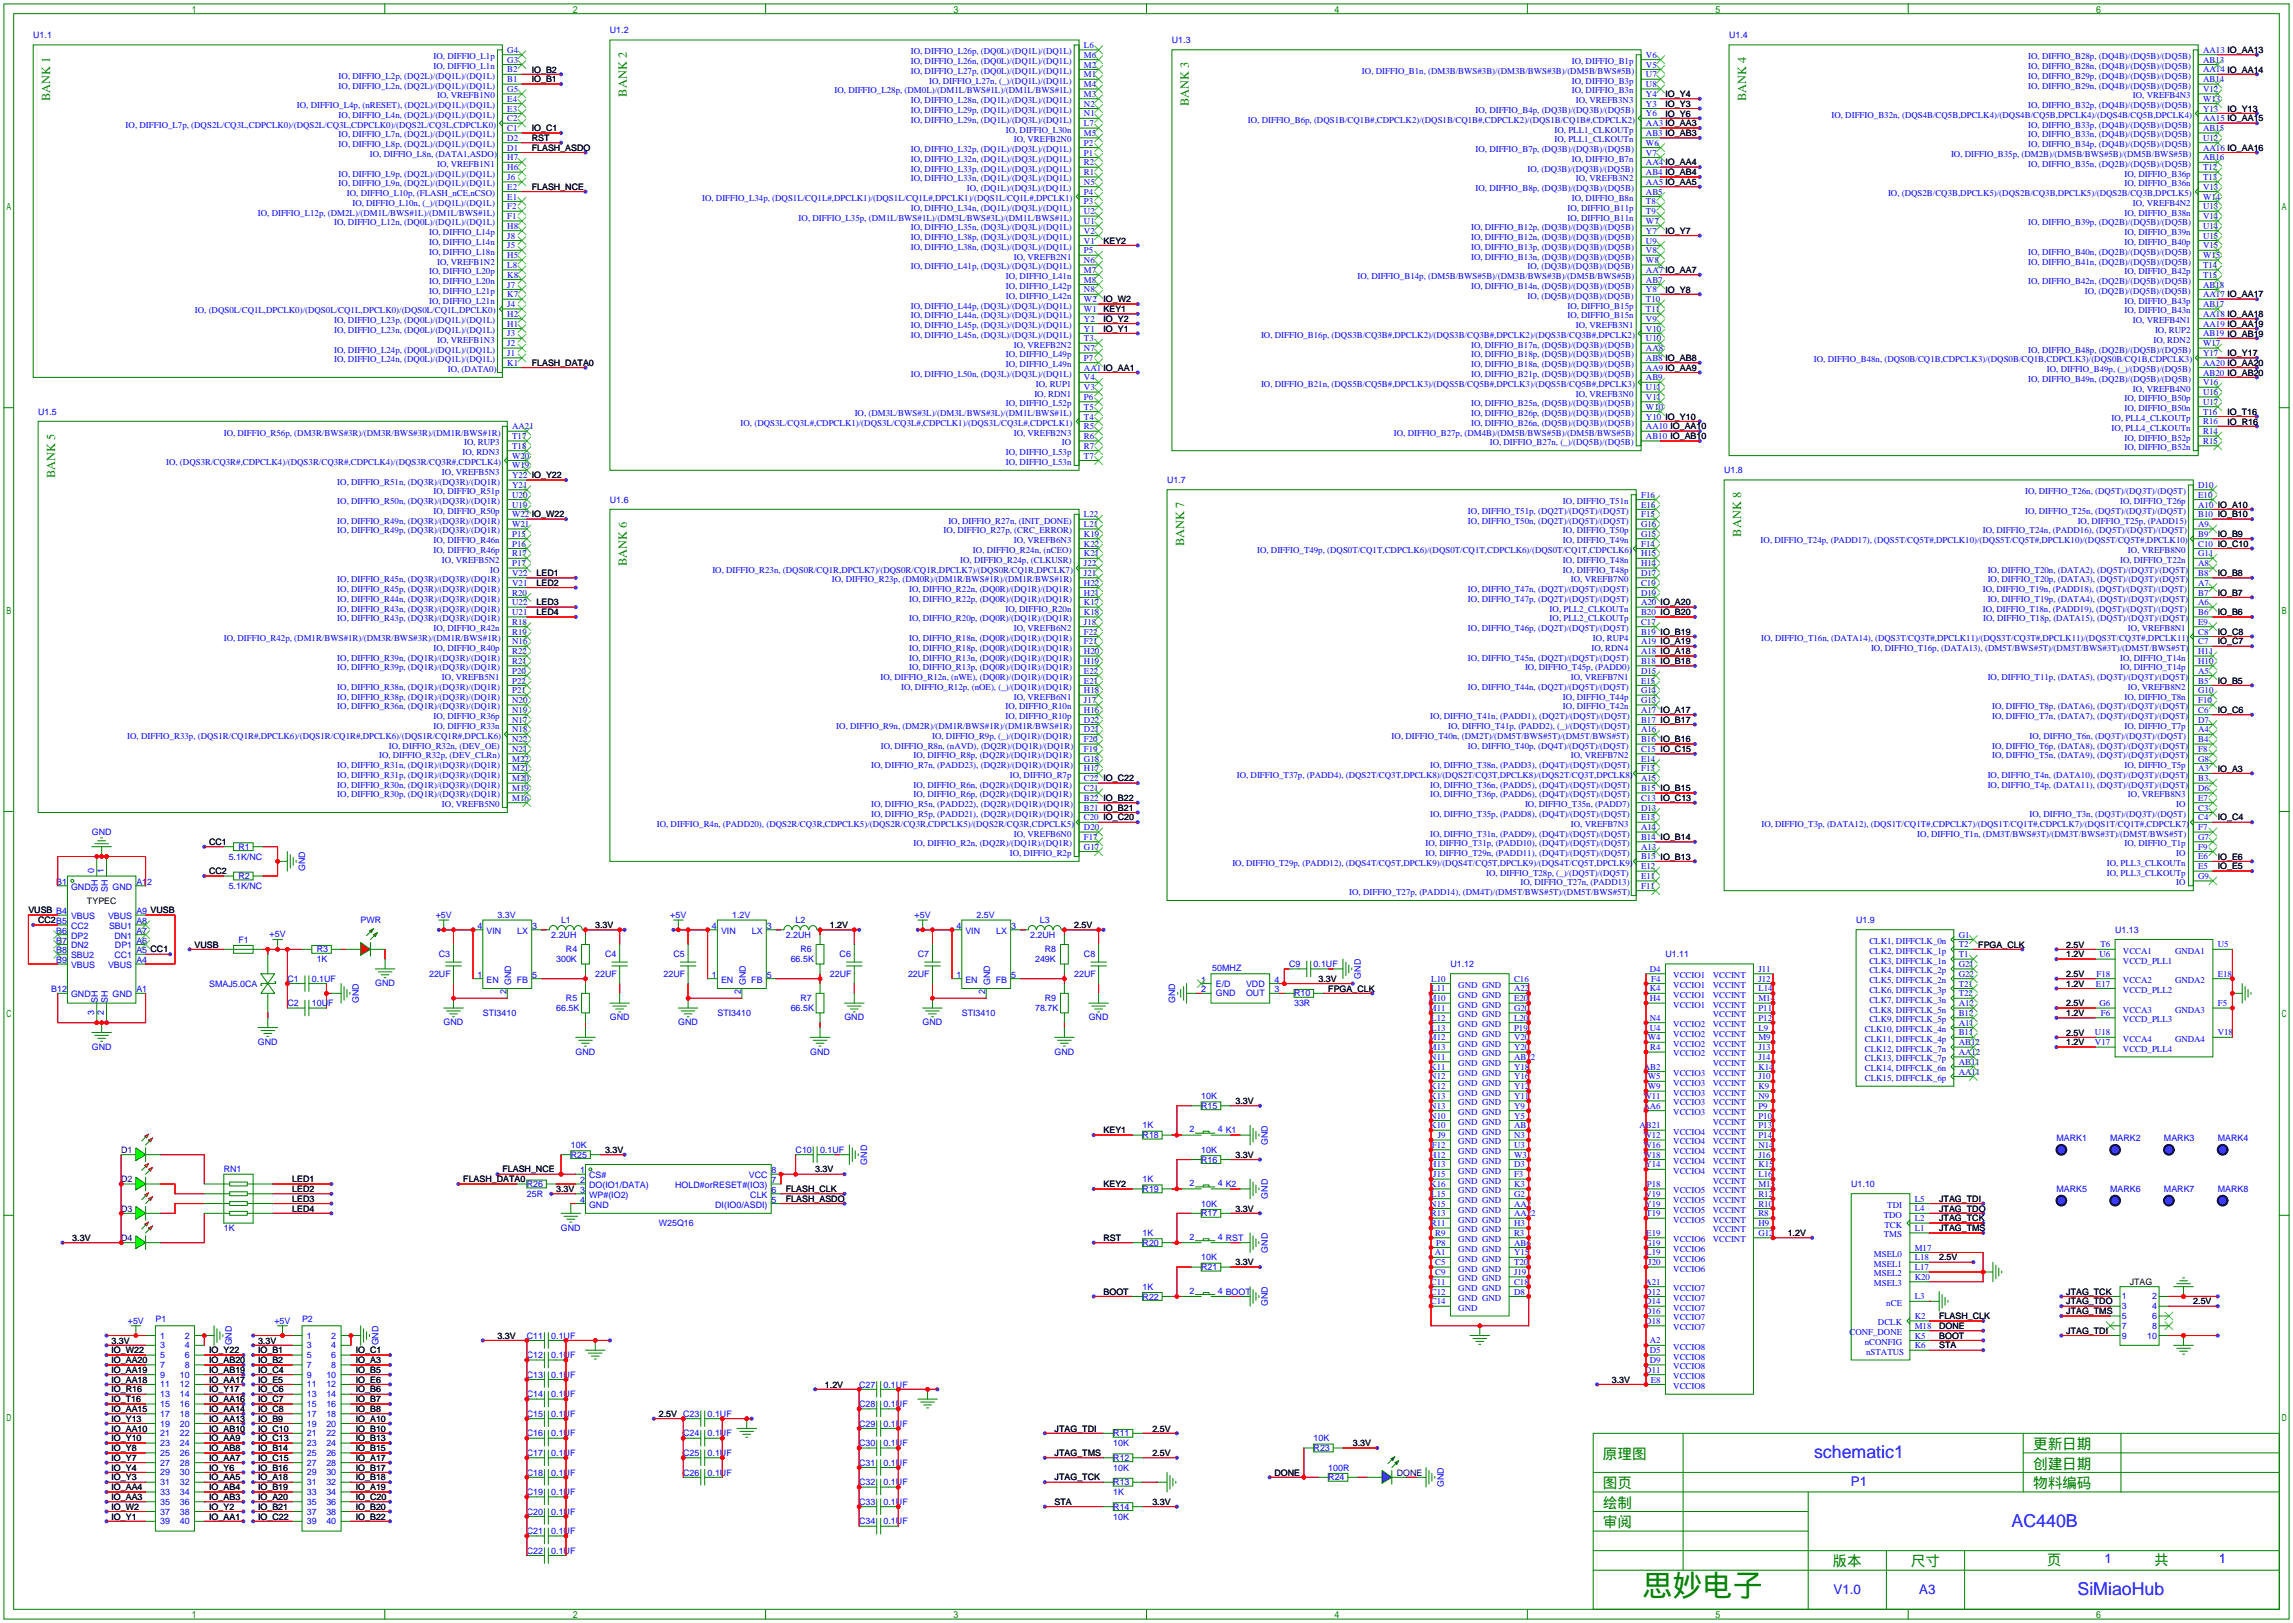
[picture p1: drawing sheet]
<svg xmlns="http://www.w3.org/2000/svg" width="596mm" height="422mm" viewBox="0 0 596 422" stroke-linecap="round" stroke-linejoin="round" font-family="sans-serif">
<defs><g id="words">
<text font-size="7.8" fill="#008000" x="426.8" y="414.6">思妙电子</text>
<g font-size="4.6" fill="#00f">
<text x="471.4" y="378.8">schematic1</text>
<text x="522.8" y="396.6">AC440B</text>
<text x="539.9" y="414.4">SiMiaoHub</text>
</g>
<g font-size="3.8" fill="#008000">
<text x="528.3" y="376.4">更新日期</text>
<text x="416.6" y="379">原理图</text>
<text x="528.3" y="381.5">创建日期</text>
<text x="416.6" y="386.6">图页</text>
<text x="528.3" y="386.6">物料编码</text>
<text x="416.6" y="391.7">绘制</text>
<text x="416.6" y="396.7">审阅</text>
<text x="476.2" y="406.9">版本</text>
<text x="496.6" y="406.9">尺寸</text>
<text x="531.9" y="406.7">页</text>
<text x="559.8" y="406.7">共</text>
</g>
<g font-size="3.5" fill="#00f">
<text x="481" y="386.1">P1</text>
<text x="546.9" y="406.2">1</text>
<text x="576.6" y="406.2">1</text>
<text x="476.5" y="414">V1.0</text>
<text x="498.8" y="414">A3</text>
</g>
<g font-size="3.2" fill="#008000">
<text x="13.1" y="26.4" transform="rotate(-90 13.1 26.4)">BANK 1</text>
<text x="162.9" y="25.1" transform="rotate(-90 162.9 25.1)">BANK 2</text>
<text x="309" y="27.6" transform="rotate(-90 309 27.6)">BANK 3</text>
<text x="453.8" y="26.4" transform="rotate(-90 453.8 26.4)">BANK 4</text>
<text x="14.3" y="124.1" transform="rotate(-90 14.3 124.1)">BANK 5</text>
<text x="307.7" y="141.9" transform="rotate(-90 307.7 141.9)">BANK 7</text>
<text x="452.5" y="139.4" transform="rotate(-90 452.5 139.4)">BANK 8</text>
<text x="162.9" y="147" transform="rotate(-90 162.9 147)">BANK 6</text>
</g>
<g font-size="2.3" fill="#00f">
<text x="8.6" y="10">U1.1</text>
<text x="158.5" y="8.7">U1.2</text>
<text x="304.5" y="11.2">U1.3</text>
<text x="449.3" y="10">U1.4</text>
<text x="112.7" y="15.4">IO, DIFFIO_L1p</text>
<text x="112.7" y="17.9">IO, DIFFIO_L1n</text>
<text x="131.8" y="13.7">G4</text>
<text x="131.8" y="16.3">G3</text>
<text x="236.7" y="14.1">IO, DIFFIO_L26p, (DQ0L)/(DQ1L)/(DQ1L)</text>
<text x="236.7" y="16.7">IO, DIFFIO_L26n, (DQ0L)/(DQ1L)/(DQ1L)</text>
<text x="281.7" y="12.5">L6</text>
<text x="281.7" y="15">M6</text>
<text x="281.7" y="17.5">M2</text>
<text x="408.5" y="16.7">IO, DIFFIO_B1p</text>
<text x="427.7" y="15">V6</text>
<text x="427.7" y="17.5">V5</text>
<text x="527.1" y="15.4">IO, DIFFIO_B28p, (DQ4B)/(DQ5B)/(DQ5B)</text>
<text x="527.1" y="17.9">IO, DIFFIO_B28n, (DQ4B)/(DQ5B)/(DQ5B)</text>
<text x="572.5" y="13.7">AA13 IO_AA13</text>
<text x="572.5" y="16.3">AB13</text>
<text x="88" y="20.5">IO, DIFFIO_L2p, (DQ2L)/(DQ1L)/(DQ1L)</text>
<text x="88" y="23">IO, DIFFIO_L2n, (DQ2L)/(DQ1L)/(DQ1L)</text>
<text x="131.8" y="18.8">B2</text>
<text x="131.8" y="21.4">B1</text>
<text x="131.8" y="23.9">G5</text>
<text x="236.7" y="19.2">IO, DIFFIO_L27p, (DQ0L)/(DQ1L)/(DQ1L)</text>
<text x="241.4" y="21.7">IO, DIFFIO_L27n, (_)/(DQ1L)/(DQ1L)</text>
<text x="281.7" y="20.1">M1</text>
<text x="281.7" y="22.6">M4</text>
<text x="353.9" y="19.2">IO, DIFFIO_B1n, (DM3B/BWS#3B)/(DM3B/BWS#3B)/(DM5B/BWS#5B)</text>
<text x="408.5" y="21.7">IO, DIFFIO_B3p</text>
<text x="427.7" y="20.1">U7</text>
<text x="427.7" y="22.6">U8</text>
<text x="527.1" y="20.5">IO, DIFFIO_B29p, (DQ4B)/(DQ5B)/(DQ5B)</text>
<text x="527.1" y="23">IO, DIFFIO_B29n, (DQ4B)/(DQ5B)/(DQ5B)</text>
<text x="572.5" y="18.8">AA14 IO_AA14</text>
<text x="572.5" y="21.4">AB14</text>
<text x="572.5" y="23.9">V12</text>
<text x="77.1" y="28.1">IO, DIFFIO_L4p, (nRESET), (DQ2L)/(DQ1L)/(DQ1L)</text>
<text x="113.6" y="25.5">IO, VREFB1N0</text>
<text x="131.8" y="26.4">E4</text>
<text x="131.8" y="29">E3</text>
<text x="216.9" y="24.3">IO, DIFFIO_L28p, (DM0L)/(DM1L/BWS#1L)/(DM1L/BWS#1L)</text>
<text x="236.7" y="26.8">IO, DIFFIO_L28n, (DQ1L)/(DQ3L)/(DQ1L)</text>
<text x="236.7" y="29.4">IO, DIFFIO_L29p, (DQ1L)/(DQ3L)/(DQ1L)</text>
<text x="281.7" y="25.2">M3</text>
<text x="281.7" y="27.7">N2</text>
<text x="383.4" y="29.4">IO, DIFFIO_B4p, (DQ3B)/(DQ3B)/(DQ5B)</text>
<text x="408.5" y="24.3">IO, DIFFIO_B3n</text>
<text x="409.5" y="26.8">IO, VREFB3N3</text>
<text x="427.7" y="25.2">Y4</text>
<text x="427.7" y="27.7">Y3</text>
<text x="527.1" y="28.1">IO, DIFFIO_B32p, (DQ4B)/(DQ5B)/(DQ5B)</text>
<text x="554.3" y="25.5">IO, VREFB4N3</text>
<text x="572.5" y="26.4">W13</text>
<text x="572.5" y="29">Y13</text>
<text x="32.6" y="33.2">IO, DIFFIO_L7p, (DQS2L/CQ3L,CDPCLK0)/(DQS2L/CQ3L,CDPCLK0)/(DQS2L/CQ3L,CDPCLK0)</text>
<text x="88" y="30.6">IO, DIFFIO_L4n, (DQ2L)/(DQ1L)/(DQ1L)</text>
<text x="88" y="35.7">IO, DIFFIO_L7n, (DQ2L)/(DQ1L)/(DQ1L)</text>
<text x="131.8" y="31.5">C2</text>
<text x="131.8" y="34.1">C1</text>
<text x="236.7" y="31.9">IO, DIFFIO_L29n, (DQ1L)/(DQ3L)/(DQ1L)</text>
<text x="261.4" y="34.4">IO, DIFFIO_L30n</text>
<text x="281.7" y="30.2">N1</text>
<text x="281.7" y="32.8">L7</text>
<text x="281.7" y="35.3">M5</text>
<text x="324.3" y="31.9">IO, DIFFIO_B6p, (DQS1B/CQ1B#,CDPCLK2)/(DQS1B/CQ1B#,CDPCLK2)/(DQS1B/CQ1B#,CDPCLK2)</text>
<text x="404" y="34.4">IO, PLL1_CLKOUTp</text>
<text x="427.7" y="30.2">Y6</text>
<text x="427.7" y="32.8">AA3 IO_AA3</text>
<text x="427.7" y="35.3">AB3 IO_AB3</text>
<text x="476" y="30.6">IO, DIFFIO_B32n, (DQS4B/CQ5B,DPCLK4)/(DQS4B/CQ5B,DPCLK4)/(DQS4B/CQ5B,DPCLK4)</text>
<text x="527.1" y="33.2">IO, DIFFIO_B33p, (DQ4B)/(DQ5B)/(DQ5B)</text>
<text x="527.1" y="35.7">IO, DIFFIO_B33n, (DQ4B)/(DQ5B)/(DQ5B)</text>
<text x="572.5" y="31.5">AA15 IO_AA15</text>
<text x="572.5" y="34.1">AB15</text>
<text x="88" y="38.2">IO, DIFFIO_L8p, (DQ2L)/(DQ1L)/(DQ1L)</text>
<text x="96.1" y="40.8">IO, DIFFIO_L8n, (DATA1,ASDO)</text>
<text x="131.8" y="36.6">D2</text>
<text x="131.8" y="39.1">D1</text>
<text x="131.8" y="41.7">H7</text>
<text x="236.7" y="39.5">IO, DIFFIO_L32p, (DQ1L)/(DQ3L)/(DQ1L)</text>
<text x="263.4" y="37">IO, VREFB2N0</text>
<text x="281.7" y="37.9">P2</text>
<text x="281.7" y="40.4">P1</text>
<text x="383.4" y="39.5">IO, DIFFIO_B7p, (DQ3B)/(DQ3B)/(DQ5B)</text>
<text x="404" y="37">IO, PLL1_CLKOUTn</text>
<text x="427.7" y="37.9">W6</text>
<text x="427.7" y="40.4">V7</text>
<text x="507" y="40.8">IO, DIFFIO_B35p, (DM2B)/(DM5B/BWS#5B)/(DM5B/BWS#5B)</text>
<text x="527.1" y="38.2">IO, DIFFIO_B34p, (DQ4B)/(DQ5B)/(DQ5B)</text>
<text x="572.5" y="36.6">U12</text>
<text x="572.5" y="39.1">AA16 IO_AA16</text>
<text x="572.5" y="41.7">AB16</text>
<text x="88" y="45.9">IO, DIFFIO_L9p, (DQ2L)/(DQ1L)/(DQ1L)</text>
<text x="113.6" y="43.3">IO, VREFB1N1</text>
<text x="131.8" y="44.2">H6</text>
<text x="131.8" y="46.8">J6</text>
<text x="236.7" y="42.1">IO, DIFFIO_L32n, (DQ1L)/(DQ3L)/(DQ1L)</text>
<text x="236.7" y="44.6">IO, DIFFIO_L33p, (DQ1L)/(DQ3L)/(DQ1L)</text>
<text x="236.7" y="47.1">IO, DIFFIO_L33n, (DQ1L)/(DQ3L)/(DQ1L)</text>
<text x="281.7" y="42.9">R2</text>
<text x="281.7" y="45.5">R1</text>
<text x="397" y="44.6">IO, (DQ3B)/(DQ3B)/(DQ5B)</text>
<text x="408.5" y="42.1">IO, DIFFIO_B7n</text>
<text x="409.5" y="47.1">IO, VREFB3N2</text>
<text x="427.7" y="42.9">AA4 IO_AA4</text>
<text x="427.7" y="45.5">AB4 IO_AB4</text>
<text x="527.1" y="43.3">IO, DIFFIO_B35n, (DQ2B)/(DQ5B)/(DQ5B)</text>
<text x="552.1" y="45.9">IO, DIFFIO_B36p</text>
<text x="572.5" y="44.2">T12</text>
<text x="572.5" y="46.8">T13</text>
<text x="88" y="48.4">IO, DIFFIO_L9n, (DQ2L)/(DQ1L)/(DQ1L)</text>
<text x="90.1" y="50.9">IO, DIFFIO_L10p, (FLASH_nCE,nCSO)</text>
<text x="91.6" y="53.5">IO, DIFFIO_L10n, (_)/(DQ1L)/(DQ1L)</text>
<text x="131.8" y="49.3">E2</text>
<text x="131.8" y="51.8">E1</text>
<text x="182.5" y="52.2">IO, DIFFIO_L34p, (DQS1L/CQ1L#,DPCLK1)/(DQS1L/CQ1L#,DPCLK1)/(DQS1L/CQ1L#,DPCLK1)</text>
<text x="251.3" y="49.7">IO, (DQ1L)/(DQ3L)/(DQ1L)</text>
<text x="281.7" y="48">N5</text>
<text x="281.7" y="50.6">P4</text>
<text x="281.7" y="53.1">P3</text>
<text x="383.4" y="49.7">IO, DIFFIO_B8p, (DQ3B)/(DQ3B)/(DQ5B)</text>
<text x="408.5" y="52.2">IO, DIFFIO_B8n</text>
<text x="427.7" y="48">AA5 IO_AA5</text>
<text x="427.7" y="50.6">AB5</text>
<text x="427.7" y="53.1">T8</text>
<text x="490.6" y="50.9">IO, (DQS2B/CQ3B,DPCLK5)/(DQS2B/CQ3B,DPCLK5)/(DQS2B/CQ3B,DPCLK5)</text>
<text x="552.1" y="48.4">IO, DIFFIO_B36n</text>
<text x="554.3" y="53.5">IO, VREFB4N2</text>
<text x="572.5" y="49.3">V13</text>
<text x="572.5" y="51.8">W14</text>
<text x="67" y="56">IO, DIFFIO_L12p, (DM2L)/(DM1L/BWS#1L)/(DM1L/BWS#1L)</text>
<text x="86.8" y="58.6">IO, DIFFIO_L12n, (DQ0L)/(DQ1L)/(DQ1L)</text>
<text x="131.8" y="54.4">F2</text>
<text x="131.8" y="56.9">F1</text>
<text x="131.8" y="59.5">H8</text>
<text x="207.5" y="57.3">IO, DIFFIO_L35p, (DM1L/BWS#1L)/(DM3L/BWS#3L)/(DM1L/BWS#1L)</text>
<text x="236.7" y="54.8">IO, DIFFIO_L34n, (DQ1L)/(DQ3L)/(DQ1L)</text>
<text x="236.7" y="59.8">IO, DIFFIO_L35n, (DQ3L)/(DQ3L)/(DQ1L)</text>
<text x="281.7" y="55.6">U2</text>
<text x="281.7" y="58.2">U1</text>
<text x="382.3" y="59.8">IO, DIFFIO_B12p, (DQ3B)/(DQ3B)/(DQ5B)</text>
<text x="407.3" y="54.8">IO, DIFFIO_B11p</text>
<text x="407.3" y="57.3">IO, DIFFIO_B11n</text>
<text x="427.7" y="55.6">T9</text>
<text x="427.7" y="58.2">W7</text>
<text x="527.1" y="58.6">IO, DIFFIO_B39p, (DQ2B)/(DQ5B)/(DQ5B)</text>
<text x="552.1" y="56">IO, DIFFIO_B38n</text>
<text x="572.5" y="54.4">U13</text>
<text x="572.5" y="56.9">V14</text>
<text x="572.5" y="59.5">U14</text>
<text x="111.5" y="61.1">IO, DIFFIO_L14p</text>
<text x="111.5" y="63.6">IO, DIFFIO_L14n</text>
<text x="131.8" y="62">J8</text>
<text x="131.8" y="64.5">J5</text>
<text x="236.7" y="62.4">IO, DIFFIO_L38p, (DQ3L)/(DQ3L)/(DQ1L)</text>
<text x="236.7" y="64.9">IO, DIFFIO_L38n, (DQ3L)/(DQ3L)/(DQ1L)</text>
<text x="281.7" y="60.7">V2</text>
<text x="281.7" y="63.3">V1</text>
<text x="281.7" y="65.8">P5</text>
<text x="382.3" y="62.4">IO, DIFFIO_B12n, (DQ3B)/(DQ3B)/(DQ5B)</text>
<text x="382.3" y="64.9">IO, DIFFIO_B13p, (DQ3B)/(DQ3B)/(DQ5B)</text>
<text x="427.7" y="60.7">Y7</text>
<text x="427.7" y="63.3">U9</text>
<text x="427.7" y="65.8">V8</text>
<text x="552.1" y="61.1">IO, DIFFIO_B39n</text>
<text x="552.1" y="63.6">IO, DIFFIO_B40p</text>
<text x="572.5" y="62">U15</text>
<text x="572.5" y="64.5">V15</text>
<text x="111.5" y="66.2">IO, DIFFIO_L18n</text>
<text x="111.5" y="71.3">IO, DIFFIO_L20p</text>
<text x="113.6" y="68.7">IO, VREFB1N2</text>
<text x="131.8" y="67.1">H5</text>
<text x="131.8" y="69.6">L8</text>
<text x="236.7" y="70">IO, DIFFIO_L41p, (DQ3L)/(DQ3L)/(DQ1L)</text>
<text x="263.4" y="67.5">IO, VREFB2N1</text>
<text x="281.7" y="68.3">N6</text>
<text x="281.7" y="70.9">M7</text>
<text x="382.3" y="67.5">IO, DIFFIO_B13n, (DQ3B)/(DQ3B)/(DQ5B)</text>
<text x="397" y="70">IO, (DQ3B)/(DQ3B)/(DQ5B)</text>
<text x="427.7" y="68.3">W8</text>
<text x="427.7" y="70.9">AA7 IO_AA7</text>
<text x="527.1" y="66.2">IO, DIFFIO_B40n, (DQ2B)/(DQ5B)/(DQ5B)</text>
<text x="527.1" y="68.7">IO, DIFFIO_B41n, (DQ2B)/(DQ5B)/(DQ5B)</text>
<text x="552.1" y="71.3">IO, DIFFIO_B42p</text>
<text x="572.5" y="67.1">W15</text>
<text x="572.5" y="69.6">T14</text>
<text x="111.5" y="73.8">IO, DIFFIO_L20n</text>
<text x="111.5" y="76.3">IO, DIFFIO_L21p</text>
<text x="131.8" y="72.2">K8</text>
<text x="131.8" y="74.7">J7</text>
<text x="131.8" y="77.2">K7</text>
<text x="261.4" y="72.5">IO, DIFFIO_L41n</text>
<text x="261.4" y="75.1">IO, DIFFIO_L42p</text>
<text x="261.4" y="77.6">IO, DIFFIO_L42n</text>
<text x="281.7" y="73.4">M8</text>
<text x="281.7" y="76">N8</text>
<text x="352.8" y="72.5">IO, DIFFIO_B14p, (DM5B/BWS#5B)/(DM3B/BWS#3B)/(DM5B/BWS#5B)</text>
<text x="382.3" y="75.1">IO, DIFFIO_B14n, (DQ5B)/(DQ3B)/(DQ5B)</text>
<text x="397" y="77.6">IO, (DQ5B)/(DQ3B)/(DQ5B)</text>
<text x="427.7" y="73.4">AB7</text>
<text x="427.7" y="76">Y8</text>
<text x="527.1" y="73.8">IO, DIFFIO_B42n, (DQ2B)/(DQ5B)/(DQ5B)</text>
<text x="541.8" y="76.3">IO, (DQ2B)/(DQ5B)/(DQ5B)</text>
<text x="572.5" y="72.2">T15</text>
<text x="572.5" y="74.7">AB18</text>
<text x="572.5" y="77.2">AA17 IO_AA17</text>
<text x="50.6" y="81.4">IO, (DQS0L/CQ1L,DPCLK0)/(DQS0L/CQ1L,DPCLK0)/(DQS0L/CQ1L,DPCLK0)</text>
<text x="86.8" y="84">IO, DIFFIO_L23p, (DQ0L)/(DQ1L)/(DQ1L)</text>
<text x="111.5" y="78.9">IO, DIFFIO_L21n</text>
<text x="131.8" y="79.8">J4</text>
<text x="131.8" y="82.3">H2</text>
<text x="236.7" y="80.2">IO, DIFFIO_L44p, (DQ3L)/(DQ3L)/(DQ1L)</text>
<text x="236.7" y="82.7">IO, DIFFIO_L44n, (DQ3L)/(DQ3L)/(DQ1L)</text>
<text x="281.7" y="78.5">W2</text>
<text x="281.7" y="81">W1</text>
<text x="281.7" y="83.6">Y2</text>
<text x="407.3" y="80.2">IO, DIFFIO_B15p</text>
<text x="407.3" y="82.7">IO, DIFFIO_B15n</text>
<text x="427.7" y="78.5">T10</text>
<text x="427.7" y="81">T11</text>
<text x="427.7" y="83.6">V9</text>
<text x="552.1" y="78.9">IO, DIFFIO_B43p</text>
<text x="552.1" y="81.4">IO, DIFFIO_B43n</text>
<text x="554.3" y="84">IO, VREFB4N1</text>
<text x="572.5" y="79.8">AB17</text>
<text x="572.5" y="82.3">AA18 IO_AA18</text>
<text x="86.8" y="86.5">IO, DIFFIO_L23n, (DQ0L)/(DQ1L)/(DQ1L)</text>
<text x="113.6" y="89">IO, VREFB1N3</text>
<text x="131.8" y="84.9">H1</text>
<text x="131.8" y="87.4">J3</text>
<text x="131.8" y="89.9">J2</text>
<text x="236.7" y="85.2">IO, DIFFIO_L45p, (DQ3L)/(DQ3L)/(DQ1L)</text>
<text x="236.7" y="87.8">IO, DIFFIO_L45n, (DQ3L)/(DQ3L)/(DQ1L)</text>
<text x="281.7" y="86.1">Y1</text>
<text x="281.7" y="88.7">T3</text>
<text x="327.7" y="87.8">IO, DIFFIO_B16p, (DQS3B/CQ3B#,DPCLK2)/(DQS3B/CQ3B#,DPCLK2)/(DQS3B/CQ3B#,DPCLK2)</text>
<text x="409.5" y="85.2">IO, VREFB3N1</text>
<text x="427.7" y="86.1">V10</text>
<text x="427.7" y="88.7">U10</text>
<text x="559.6" y="89">IO, RDN2</text>
<text x="560" y="86.5">IO, RUP2</text>
<text x="572.5" y="84.9">AA19 IO_AA19</text>
<text x="572.5" y="87.4">AB19 IO_AB19</text>
<text x="572.5" y="89.9">W17</text>
<text x="86.8" y="91.6">IO, DIFFIO_L24p, (DQ0L)/(DQ1L)/(DQ1L)</text>
<text x="86.8" y="94.1">IO, DIFFIO_L24n, (DQ0L)/(DQ1L)/(DQ1L)</text>
<text x="131.8" y="92.5">J1</text>
<text x="131.8" y="95">K1</text>
<text x="261.4" y="92.9">IO, DIFFIO_L49p</text>
<text x="261.4" y="95.4">IO, DIFFIO_L49n</text>
<text x="263.4" y="90.3">IO, VREFB2N2</text>
<text x="281.7" y="91.2">N7</text>
<text x="281.7" y="93.7">P7</text>
<text x="382.3" y="90.3">IO, DIFFIO_B17n, (DQ5B)/(DQ3B)/(DQ5B)</text>
<text x="382.3" y="92.9">IO, DIFFIO_B18p, (DQ5B)/(DQ3B)/(DQ5B)</text>
<text x="382.3" y="95.4">IO, DIFFIO_B18n, (DQ5B)/(DQ3B)/(DQ5B)</text>
<text x="427.7" y="91.2">AA8</text>
<text x="427.7" y="93.7">AB8 IO_AB8</text>
<text x="471.4" y="94.1">IO, DIFFIO_B48n, (DQS0B/CQ1B,CDPCLK3)/(DQS0B/CQ1B,CDPCLK3)/(DQS0B/CQ1B,CDPCLK3)</text>
<text x="527.1" y="91.6">IO, DIFFIO_B48p, (DQ2B)/(DQ5B)/(DQ5B)</text>
<text x="572.5" y="92.5">Y17</text>
<text x="572.5" y="95">AA20 IO_AA20</text>
<text x="116.4" y="96.7">IO, (DATA0)</text>
<text x="236.7" y="97.9">IO, DIFFIO_L50n, (DQ3L)/(DQ3L)/(DQ1L)</text>
<text x="269.2" y="100.5">IO, RUP1</text>
<text x="281.7" y="96.3">AA1 IO_AA1</text>
<text x="281.7" y="98.8">V4</text>
<text x="281.7" y="101.4">V3</text>
<text x="327.7" y="100.5">IO, DIFFIO_B21n, (DQS5B/CQ5B#,DPCLK3)/(DQS5B/CQ5B#,DPCLK3)/(DQS5B/CQ5B#,DPCLK3)</text>
<text x="382.3" y="97.9">IO, DIFFIO_B21p, (DQ5B)/(DQ3B)/(DQ5B)</text>
<text x="427.7" y="96.3">AA9 IO_AA9</text>
<text x="427.7" y="98.8">AB9</text>
<text x="427.7" y="101.4">U11</text>
<text x="527.1" y="99.2">IO, DIFFIO_B49n, (DQ2B)/(DQ5B)/(DQ5B)</text>
<text x="531.9" y="96.7">IO, DIFFIO_B49p, (_)/(DQ5B)/(DQ5B)</text>
<text x="554.3" y="101.7">IO, VREFB4N0</text>
<text x="572.5" y="97.6">AB20 IO_AB20</text>
<text x="572.5" y="100.1">V16</text>
<text x="9.9" y="107.7">U1.5</text>
<text x="261.4" y="105.6">IO, DIFFIO_L52p</text>
<text x="268.8" y="103">IO, RDN1</text>
<text x="281.7" y="103.9">P6</text>
<text x="281.7" y="106.4">T5</text>
<text x="382.3" y="105.6">IO, DIFFIO_B25n, (DQ5B)/(DQ3B)/(DQ5B)</text>
<text x="409.5" y="103">IO, VREFB3N0</text>
<text x="427.7" y="103.9">V11</text>
<text x="427.7" y="106.4">W10</text>
<text x="552.1" y="104.3">IO, DIFFIO_B50p</text>
<text x="552.1" y="106.8">IO, DIFFIO_B50n</text>
<text x="572.5" y="102.6">U16</text>
<text x="572.5" y="105.2">U17</text>
<text x="572.5" y="107.7">T16</text>
<text x="58.1" y="113.2">IO, DIFFIO_R56p, (DM3R/BWS#3R)/(DM3R/BWS#3R)/(DM1R/BWS#1R)</text>
<text x="133.1" y="111.5">AA21</text>
<text x="192.5" y="110.6">IO, (DQS3L/CQ3L#,CDPCLK1)/(DQS3L/CQ3L#,CDPCLK1)/(DQS3L/CQ3L#,CDPCLK1)</text>
<text x="222.1" y="108.1">IO, (DM3L/BWS#3L)/(DM3L/BWS#3L)/(DM1L/BWS#1L)</text>
<text x="263.4" y="113.2">IO, VREFB2N3</text>
<text x="281.7" y="109">T4</text>
<text x="281.7" y="111.5">R5</text>
<text x="362.2" y="113.2">IO, DIFFIO_B27p, (DM4B)/(DM5B/BWS#5B)/(DM5B/BWS#5B)</text>
<text x="382.3" y="108.1">IO, DIFFIO_B26p, (DQ5B)/(DQ3B)/(DQ5B)</text>
<text x="382.3" y="110.6">IO, DIFFIO_B26n, (DQ5B)/(DQ3B)/(DQ5B)</text>
<text x="427.7" y="109">Y10 IO_Y10</text>
<text x="427.7" y="111.5">AA10 IO_AA10</text>
<text x="548.8" y="109.4">IO, PLL4_CLKOUTp</text>
<text x="548.8" y="111.9">IO, PLL4_CLKOUTn</text>
<text x="572.5" y="110.3">R16</text>
<text x="572.5" y="112.8">R14</text>
<text x="120.2" y="118.3">IO, RDN3</text>
<text x="120.6" y="115.7">IO, RUP3</text>
<text x="133.1" y="114.1">T17</text>
<text x="133.1" y="116.6">T18</text>
<text x="133.1" y="119.1">W20</text>
<text x="261.4" y="118.3">IO, DIFFIO_L53p</text>
<text x="276" y="115.7">IO</text>
<text x="281.7" y="114.1">R6</text>
<text x="281.7" y="116.6">R7</text>
<text x="281.7" y="119.1">T7</text>
<text x="387.1" y="115.7">IO, DIFFIO_B27n, (_)/(DQ5B)/(DQ5B)</text>
<text x="427.7" y="114.1">AB10 IO_AB10</text>
<text x="552.1" y="114.4">IO, DIFFIO_B52p</text>
<text x="552.1" y="117">IO, DIFFIO_B52n</text>
<text x="572.5" y="115.3">R15</text>
<text x="43.2" y="120.8">IO, (DQS3R/CQ3R#,CDPCLK4)/(DQS3R/CQ3R#,CDPCLK4)/(DQS3R/CQ3R#,CDPCLK4)</text>
<text x="87.7" y="125.9">IO, DIFFIO_R51n, (DQ3R)/(DQ3R)/(DQ1R)</text>
<text x="114.9" y="123.3">IO, VREFB5N3</text>
<text x="133.1" y="121.7">W19</text>
<text x="133.1" y="124.2">Y22 IO_Y22</text>
<text x="261.4" y="120.8">IO, DIFFIO_L53n</text>
<text x="303.3" y="125.5">U1.7</text>
<text x="448.1" y="123">U1.8</text>
<text x="87.7" y="131">IO, DIFFIO_R50n, (DQ3R)/(DQ3R)/(DQ1R)</text>
<text x="112.7" y="128.4">IO, DIFFIO_R51p</text>
<text x="133.1" y="126.8">Y21</text>
<text x="133.1" y="129.3">U20</text>
<text x="133.1" y="131.8">U19</text>
<text x="158.5" y="130.6">U1.6</text>
<text x="406.2" y="131">IO, DIFFIO_T51n</text>
<text x="426.5" y="129.3">F16</text>
<text x="426.5" y="131.8">E16</text>
<text x="526.3" y="128.4">IO, DIFFIO_T26n, (DQ5T)/(DQ3T)/(DQ5T)</text>
<text x="551" y="131">IO, DIFFIO_T26p</text>
<text x="571.2" y="126.8">D10</text>
<text x="571.2" y="129.3">E10</text>
<text x="571.2" y="131.8">A10 IO_A10</text>
<text x="87.7" y="136">IO, DIFFIO_R49n, (DQ3R)/(DQ3R)/(DQ1R)</text>
<text x="112.7" y="133.5">IO, DIFFIO_R50p</text>
<text x="133.1" y="134.4">W22 IO_W22</text>
<text x="133.1" y="136.9">W21</text>
<text x="246.5" y="136">IO, DIFFIO_R27n, (INIT_DONE)</text>
<text x="281.7" y="134.4">L22</text>
<text x="281.7" y="136.9">L21</text>
<text x="381.5" y="133.5">IO, DIFFIO_T51p, (DQ2T)/(DQ5T)/(DQ5T)</text>
<text x="381.5" y="136">IO, DIFFIO_T50n, (DQ2T)/(DQ5T)/(DQ5T)</text>
<text x="426.5" y="134.4">F15</text>
<text x="426.5" y="136.9">G16</text>
<text x="526.3" y="133.5">IO, DIFFIO_T25n, (DQ5T)/(DQ3T)/(DQ5T)</text>
<text x="539.9" y="136">IO, DIFFIO_T25p, (PADD15)</text>
<text x="571.2" y="134.4">B10 IO_B10</text>
<text x="571.2" y="136.9">A9</text>
<text x="87.7" y="138.6">IO, DIFFIO_R49p, (DQ3R)/(DQ3R)/(DQ1R)</text>
<text x="112.7" y="141.1">IO, DIFFIO_R46n</text>
<text x="112.7" y="143.7">IO, DIFFIO_R46p</text>
<text x="133.1" y="139.5">P15</text>
<text x="133.1" y="142">P16</text>
<text x="245.2" y="138.6">IO, DIFFIO_R27p, (CRC_ERROR)</text>
<text x="252.8" y="143.7">IO, DIFFIO_R24n, (nCEO)</text>
<text x="263.4" y="141.1">IO, VREFB6N3</text>
<text x="281.7" y="139.5">K19</text>
<text x="281.7" y="142">K22</text>
<text x="326.7" y="143.7">IO, DIFFIO_T49p, (DQS0T/CQ1T,CDPCLK6)/(DQS0T/CQ1T,CDPCLK6)/(DQS0T/CQ1T,CDPCLK6)</text>
<text x="406.2" y="138.6">IO, DIFFIO_T50p</text>
<text x="406.2" y="141.1">IO, DIFFIO_T49n</text>
<text x="426.5" y="139.5">G15</text>
<text x="426.5" y="142">F14</text>
<text x="457.5" y="141.1">IO, DIFFIO_T24p, (PADD17), (DQS5T/CQ5T#,DPCLK10)/(DQS5T/CQ5T#,DPCLK10)/(DQS5T/CQ5T#,DPCLK10)</text>
<text x="515.2" y="138.6">IO, DIFFIO_T24n, (PADD16), (DQ5T)/(DQ3T)/(DQ5T)</text>
<text x="553" y="143.7">IO, VREFB8N0</text>
<text x="571.2" y="139.5">B9</text>
<text x="571.2" y="142">C10 IO_C10</text>
<text x="114.9" y="146.2">IO, VREFB5N2</text>
<text x="127.4" y="148.7">IO</text>
<text x="133.1" y="144.5">R17</text>
<text x="133.1" y="147.1">P17</text>
<text x="133.1" y="149.6">V22</text>
<text x="185.1" y="148.7">IO, DIFFIO_R23n, (DQS0R/CQ1R,DPCLK7)/(DQS0R/CQ1R,DPCLK7)/(DQS0R/CQ1R,DPCLK7)</text>
<text x="249.5" y="146.2">IO, DIFFIO_R24p, (CLKUSR)</text>
<text x="281.7" y="144.5">K21</text>
<text x="281.7" y="147.1">J22</text>
<text x="281.7" y="149.6">J21</text>
<text x="406.2" y="146.2">IO, DIFFIO_T48n</text>
<text x="406.2" y="148.7">IO, DIFFIO_T48p</text>
<text x="426.5" y="144.5">H15</text>
<text x="426.5" y="147.1">H14</text>
<text x="426.5" y="149.6">D17</text>
<text x="516.5" y="148.7">IO, DIFFIO_T20n, (DATA2), (DQ5T)/(DQ3T)/(DQ5T)</text>
<text x="551" y="146.2">IO, DIFFIO_T22n</text>
<text x="571.2" y="144.5">G11</text>
<text x="571.2" y="147.1">A8</text>
<text x="571.2" y="149.6">B8</text>
<text x="87.7" y="151.3">IO, DIFFIO_R45n, (DQ3R)/(DQ3R)/(DQ1R)</text>
<text x="87.7" y="153.8">IO, DIFFIO_R45p, (DQ3R)/(DQ3R)/(DQ1R)</text>
<text x="133.1" y="152.2">V21</text>
<text x="133.1" y="154.7">R20</text>
<text x="216.2" y="151.3">IO, DIFFIO_R23p, (DM0R)/(DM1R/BWS#1R)/(DM1R/BWS#1R)</text>
<text x="236.2" y="153.8">IO, DIFFIO_R22n, (DQ0R)/(DQ1R)/(DQ1R)</text>
<text x="281.7" y="152.2">H22</text>
<text x="281.7" y="154.7">H21</text>
<text x="381.5" y="153.8">IO, DIFFIO_T47n, (DQ2T)/(DQ5T)/(DQ5T)</text>
<text x="408.2" y="151.3">IO, VREFB7N0</text>
<text x="426.5" y="152.2">C19</text>
<text x="426.5" y="154.7">D19</text>
<text x="515.2" y="153.8">IO, DIFFIO_T19n, (PADD18), (DQ5T)/(DQ3T)/(DQ5T)</text>
<text x="516.5" y="151.3">IO, DIFFIO_T20p, (DATA3), (DQ5T)/(DQ3T)/(DQ5T)</text>
<text x="571.2" y="152.2">A7</text>
<text x="571.2" y="154.7">B7</text>
<text x="87.7" y="156.4">IO, DIFFIO_R44n, (DQ3R)/(DQ3R)/(DQ1R)</text>
<text x="87.7" y="158.9">IO, DIFFIO_R43n, (DQ3R)/(DQ3R)/(DQ1R)</text>
<text x="87.7" y="161.4">IO, DIFFIO_R43p, (DQ3R)/(DQ3R)/(DQ1R)</text>
<text x="133.1" y="157.2">U22</text>
<text x="133.1" y="159.8">U21</text>
<text x="236.2" y="156.4">IO, DIFFIO_R22p, (DQ0R)/(DQ1R)/(DQ1R)</text>
<text x="236.2" y="161.4">IO, DIFFIO_R20p, (DQ0R)/(DQ1R)/(DQ1R)</text>
<text x="261.3" y="158.9">IO, DIFFIO_R20n</text>
<text x="281.7" y="157.2">K17</text>
<text x="281.7" y="159.8">K18</text>
<text x="381.5" y="156.4">IO, DIFFIO_T47p, (DQ2T)/(DQ5T)/(DQ5T)</text>
<text x="402.7" y="158.9">IO, PLL2_CLKOUTn</text>
<text x="402.7" y="161.4">IO, PLL2_CLKOUTp</text>
<text x="426.5" y="157.2">A20 IO_A20</text>
<text x="426.5" y="159.8">B20 IO_B20</text>
<text x="515.2" y="158.9">IO, DIFFIO_T18n, (PADD19), (DQ5T)/(DQ3T)/(DQ5T)</text>
<text x="515.4" y="161.4">IO, DIFFIO_T18p, (DATA15), (DQ5T)/(DQ3T)/(DQ5T)</text>
<text x="516.5" y="156.4">IO, DIFFIO_T19p, (DATA4), (DQ5T)/(DQ3T)/(DQ5T)</text>
<text x="571.2" y="157.2">A6</text>
<text x="571.2" y="159.8">B6</text>
<text x="58.1" y="166.5">IO, DIFFIO_R42p, (DM1R/BWS#1R)/(DM3R/BWS#3R)/(DM1R/BWS#1R)</text>
<text x="112.7" y="164">IO, DIFFIO_R42n</text>
<text x="133.1" y="162.3">R18</text>
<text x="133.1" y="164.9">R19</text>
<text x="133.1" y="167.4">N16</text>
<text x="236.2" y="166.5">IO, DIFFIO_R18n, (DQ0R)/(DQ1R)/(DQ1R)</text>
<text x="263.4" y="164">IO, VREFB6N2</text>
<text x="281.7" y="162.3">J18</text>
<text x="281.7" y="164.9">F22</text>
<text x="281.7" y="167.4">F21</text>
<text x="381.5" y="164">IO, DIFFIO_T46p, (DQ2T)/(DQ5T)/(DQ5T)</text>
<text x="414" y="166.5">IO, RUP4</text>
<text x="426.5" y="162.3">C17</text>
<text x="426.5" y="164.9">B19 IO_B19</text>
<text x="426.5" y="167.4">A19 IO_A19</text>
<text x="457.7" y="166.5">IO, DIFFIO_T16n, (DATA14), (DQS3T/CQ3T#,DPCLK11)/(DQS3T/CQ3T#,DPCLK11)/(DQS3T/CQ3T#,DPCLK11)</text>
<text x="553" y="164">IO, VREFB8N1</text>
<text x="571.2" y="162.3">E9</text>
<text x="571.2" y="164.9">C8</text>
<text x="571.2" y="167.4">C7</text>
<text x="87.7" y="171.6">IO, DIFFIO_R39n, (DQ1R)/(DQ3R)/(DQ1R)</text>
<text x="112.7" y="169.1">IO, DIFFIO_R40p</text>
<text x="133.1" y="169.9">R22</text>
<text x="133.1" y="172.5">R21</text>
<text x="236.2" y="169.1">IO, DIFFIO_R18p, (DQ0R)/(DQ1R)/(DQ1R)</text>
<text x="236.2" y="171.6">IO, DIFFIO_R13n, (DQ0R)/(DQ1R)/(DQ1R)</text>
<text x="281.7" y="169.9">H20</text>
<text x="281.7" y="172.5">H19</text>
<text x="381.5" y="171.6">IO, DIFFIO_T45n, (DQ2T)/(DQ5T)/(DQ5T)</text>
<text x="413.6" y="169.1">IO, RDN4</text>
<text x="426.5" y="169.9">A18 IO_A18</text>
<text x="426.5" y="172.5">B18 IO_B18</text>
<text x="486.2" y="169.1">IO, DIFFIO_T16p, (DATA13), (DM5T/BWS#5T)/(DM3T/BWS#3T)/(DM5T/BWS#5T)</text>
<text x="551" y="171.6">IO, DIFFIO_T14n</text>
<text x="571.2" y="169.9">H11</text>
<text x="571.2" y="172.5">H10</text>
<text x="87.7" y="174.1">IO, DIFFIO_R39p, (DQ1R)/(DQ3R)/(DQ1R)</text>
<text x="87.7" y="179.2">IO, DIFFIO_R38n, (DQ1R)/(DQ3R)/(DQ1R)</text>
<text x="114.9" y="176.7">IO, VREFB5N1</text>
<text x="133.1" y="175">P20</text>
<text x="133.1" y="177.6">P22</text>
<text x="228.8" y="176.7">IO, DIFFIO_R12n, (nWE), (DQ0R)/(DQ1R)/(DQ1R)</text>
<text x="234.2" y="179.2">IO, DIFFIO_R12p, (nOE), (_)/(DQ1R)/(DQ1R)</text>
<text x="236.2" y="174.1">IO, DIFFIO_R13p, (DQ0R)/(DQ1R)/(DQ1R)</text>
<text x="281.7" y="175">E22</text>
<text x="281.7" y="177.6">E21</text>
<text x="381.5" y="179.2">IO, DIFFIO_T44n, (DQ2T)/(DQ5T)/(DQ5T)</text>
<text x="396.3" y="174.1">IO, DIFFIO_T45p, (PADD0)</text>
<text x="408.2" y="176.7">IO, VREFB7N1</text>
<text x="426.5" y="175">D15</text>
<text x="426.5" y="177.6">E15</text>
<text x="516.5" y="176.7">IO, DIFFIO_T11p, (DATA5), (DQ3T)/(DQ3T)/(DQ5T)</text>
<text x="551" y="174.1">IO, DIFFIO_T14p</text>
<text x="553" y="179.2">IO, VREFB8N2</text>
<text x="571.2" y="175">A5</text>
<text x="571.2" y="177.6">B5</text>
<text x="87.7" y="181.8">IO, DIFFIO_R38p, (DQ1R)/(DQ3R)/(DQ1R)</text>
<text x="87.7" y="184.3">IO, DIFFIO_R36n, (DQ1R)/(DQ3R)/(DQ1R)</text>
<text x="133.1" y="180.1">P21</text>
<text x="133.1" y="182.6">N20</text>
<text x="133.1" y="185.2">N19</text>
<text x="261.3" y="184.3">IO, DIFFIO_R10n</text>
<text x="263.4" y="181.8">IO, VREFB6N1</text>
<text x="281.7" y="180.1">H18</text>
<text x="281.7" y="182.6">J17</text>
<text x="281.7" y="185.2">H16</text>
<text x="406.2" y="181.8">IO, DIFFIO_T44p</text>
<text x="406.2" y="184.3">IO, DIFFIO_T42n</text>
<text x="426.5" y="180.1">G14</text>
<text x="426.5" y="182.6">G13</text>
<text x="426.5" y="185.2">A17 IO_A17</text>
<text x="517.7" y="184.3">IO, DIFFIO_T8p, (DATA6), (DQ3T)/(DQ3T)/(DQ5T)</text>
<text x="552.1" y="181.8">IO, DIFFIO_T8n</text>
<text x="571.2" y="180.1">G10</text>
<text x="571.2" y="182.6">F10</text>
<text x="571.2" y="185.2">C6</text>
<text x="33.1" y="191.9">IO, DIFFIO_R33p, (DQS1R/CQ1R#,DPCLK6)/(DQS1R/CQ1R#,DPCLK6)/(DQS1R/CQ1R#,DPCLK6)</text>
<text x="112.7" y="186.8">IO, DIFFIO_R36p</text>
<text x="112.7" y="189.4">IO, DIFFIO_R33n</text>
<text x="133.1" y="187.7">N17</text>
<text x="133.1" y="190.3">N18</text>
<text x="217.3" y="189.4">IO, DIFFIO_R9n, (DM2R)/(DM1R/BWS#1R)/(DM1R/BWS#1R)</text>
<text x="242.2" y="191.9">IO, DIFFIO_R9p, (_)/(DQ1R)/(DQ1R)</text>
<text x="261.3" y="186.8">IO, DIFFIO_R10p</text>
<text x="281.7" y="187.7">D22</text>
<text x="281.7" y="190.3">D21</text>
<text x="361.7" y="191.9">IO, DIFFIO_T40n, (DM2T)/(DM5T/BWS#5T)/(DM5T/BWS#5T)</text>
<text x="371.6" y="186.8">IO, DIFFIO_T41n, (PADD1), (DQ2T)/(DQ5T)/(DQ5T)</text>
<text x="376.4" y="189.4">IO, DIFFIO_T41p, (PADD2), (_)/(DQ5T)/(DQ5T)</text>
<text x="426.5" y="187.7">B17 IO_B17</text>
<text x="426.5" y="190.3">A16</text>
<text x="517.7" y="186.8">IO, DIFFIO_T7n, (DATA7), (DQ3T)/(DQ3T)/(DQ5T)</text>
<text x="527.4" y="191.9">IO, DIFFIO_T6n, (DQ3T)/(DQ3T)/(DQ5T)</text>
<text x="552.1" y="189.4">IO, DIFFIO_T7p</text>
<text x="571.2" y="187.7">D7</text>
<text x="571.2" y="190.3">A4</text>
<text x="98.5" y="197">IO, DIFFIO_R32p, (DEV_CLRn)</text>
<text x="101" y="194.5">IO, DIFFIO_R32n, (DEV_OE)</text>
<text x="133.1" y="192.8">N22</text>
<text x="133.1" y="195.3">N21</text>
<text x="133.1" y="197.9">M22</text>
<text x="228.9" y="194.5">IO, DIFFIO_R8n, (nAVD), (DQ2R)/(DQ1R)/(DQ1R)</text>
<text x="237.4" y="197">IO, DIFFIO_R8p, (DQ2R)/(DQ1R)/(DQ1R)</text>
<text x="281.7" y="192.8">F20</text>
<text x="281.7" y="195.3">F19</text>
<text x="281.7" y="197.9">G18</text>
<text x="381.5" y="194.5">IO, DIFFIO_T40p, (DQ4T)/(DQ5T)/(DQ5T)</text>
<text x="408.2" y="197">IO, VREFB7N2</text>
<text x="426.5" y="192.8">B16 IO_B16</text>
<text x="426.5" y="195.3">C15 IO_C15</text>
<text x="426.5" y="197.9">E14</text>
<text x="517.7" y="194.5">IO, DIFFIO_T6p, (DATA8), (DQ3T)/(DQ3T)/(DQ5T)</text>
<text x="517.7" y="197">IO, DIFFIO_T5n, (DATA9), (DQ3T)/(DQ3T)/(DQ5T)</text>
<text x="571.2" y="192.8">B4</text>
<text x="571.2" y="195.3">F8</text>
<text x="571.2" y="197.9">G8</text>
<text x="87.7" y="199.5">IO, DIFFIO_R31n, (DQ1R)/(DQ3R)/(DQ1R)</text>
<text x="87.7" y="202.1">IO, DIFFIO_R31p, (DQ1R)/(DQ3R)/(DQ1R)</text>
<text x="133.1" y="200.4">M21</text>
<text x="133.1" y="203">M20</text>
<text x="226.4" y="199.5">IO, DIFFIO_R7n, (PADD23), (DQ2R)/(DQ1R)/(DQ1R)</text>
<text x="262.4" y="202.1">IO, DIFFIO_R7p</text>
<text x="281.7" y="200.4">H17</text>
<text x="281.7" y="203">C22 IO_C22</text>
<text x="321.4" y="202.1">IO, DIFFIO_T37p, (PADD4), (DQS2T/CQ3T,DPCLK8)/(DQS2T/CQ3T,DPCLK8)/(DQS2T/CQ3T,DPCLK8)</text>
<text x="371.6" y="199.5">IO, DIFFIO_T38n, (PADD3), (DQ4T)/(DQ5T)/(DQ5T)</text>
<text x="426.5" y="200.4">F13</text>
<text x="426.5" y="203">A15</text>
<text x="516.5" y="202.1">IO, DIFFIO_T4n, (DATA10), (DQ3T)/(DQ3T)/(DQ5T)</text>
<text x="552.1" y="199.5">IO, DIFFIO_T5p</text>
<text x="571.2" y="200.4">A3</text>
<text x="571.2" y="203">B3</text>
<text x="87.7" y="204.6">IO, DIFFIO_R30n, (DQ1R)/(DQ3R)/(DQ1R)</text>
<text x="87.7" y="207.2">IO, DIFFIO_R30p, (DQ1R)/(DQ3R)/(DQ1R)</text>
<text x="114.9" y="209.7">IO, VREFB5N0</text>
<text x="133.1" y="205.5">M19</text>
<text x="133.1" y="208">M16</text>
<text x="226.4" y="209.7">IO, DIFFIO_R5n, (PADD22), (DQ2R)/(DQ1R)/(DQ1R)</text>
<text x="237.4" y="204.6">IO, DIFFIO_R6n, (DQ2R)/(DQ1R)/(DQ1R)</text>
<text x="237.4" y="207.2">IO, DIFFIO_R6p, (DQ2R)/(DQ1R)/(DQ1R)</text>
<text x="281.7" y="205.5">C21</text>
<text x="281.7" y="208">B22 IO_B22</text>
<text x="371.6" y="204.6">IO, DIFFIO_T36n, (PADD5), (DQ4T)/(DQ5T)/(DQ5T)</text>
<text x="371.6" y="207.2">IO, DIFFIO_T36p, (PADD6), (DQ4T)/(DQ5T)/(DQ5T)</text>
<text x="396.3" y="209.7">IO, DIFFIO_T35n, (PADD7)</text>
<text x="426.5" y="205.5">B15 IO_B15</text>
<text x="426.5" y="208">C13 IO_C13</text>
<text x="516.5" y="204.6">IO, DIFFIO_T4p, (DATA11), (DQ3T)/(DQ3T)/(DQ5T)</text>
<text x="553" y="207.2">IO, VREFB8N3</text>
<text x="565.5" y="209.7">IO</text>
<text x="571.2" y="205.5">D6</text>
<text x="571.2" y="208">E7</text>
<text x="170.7" y="214.8">IO, DIFFIO_R4n, (PADD20), (DQS2R/CQ3R,CDPCLK5)/(DQS2R/CQ3R,CDPCLK5)/(DQS2R/CQ3R,CDPCLK5)</text>
<text x="226.4" y="212.2">IO, DIFFIO_R5p, (PADD21), (DQ2R)/(DQ1R)/(DQ1R)</text>
<text x="281.7" y="210.6">B21 IO_B21</text>
<text x="281.7" y="213.1">C20 IO_C20</text>
<text x="281.7" y="215.7">D20</text>
<text x="371.6" y="212.2">IO, DIFFIO_T35p, (PADD8), (DQ4T)/(DQ5T)/(DQ5T)</text>
<text x="408.2" y="214.8">IO, VREFB7N3</text>
<text x="426.5" y="210.6">D13</text>
<text x="426.5" y="213.1">E13</text>
<text x="426.5" y="215.7">A14</text>
<text x="457.7" y="214.8">IO, DIFFIO_T3p, (DATA12), (DQS1T/CQ1T#,CDPCLK7)/(DQS1T/CQ1T#,CDPCLK7)/(DQS1T/CQ1T#,CDPCLK7)</text>
<text x="527.4" y="212.2">IO, DIFFIO_T3n, (DQ3T)/(DQ3T)/(DQ5T)</text>
<text x="571.2" y="210.6">C3</text>
<text x="571.2" y="213.1">C4</text>
<text x="571.2" y="215.7">F7</text>
<text x="23.9" y="216.8">GND</text>
<text x="62" y="220.8">R1</text>
<text x="237.4" y="219.9">IO, DIFFIO_R2n, (DQ2R)/(DQ1R)/(DQ1R)</text>
<text x="263.4" y="217.3">IO, VREFB6N0</text>
<text x="281.7" y="218.2">F17</text>
<text x="281.7" y="220.7">G17</text>
<text x="370.5" y="219.9">IO, DIFFIO_T31p, (PADD10), (DQ4T)/(DQ5T)/(DQ5T)</text>
<text x="371.6" y="217.3">IO, DIFFIO_T31n, (PADD9), (DQ4T)/(DQ5T)/(DQ5T)</text>
<text x="426.5" y="218.2">B14 IO_B14</text>
<text x="426.5" y="220.7">A13</text>
<text x="498.3" y="217.3">IO, DIFFIO_T1n, (DM3T/BWS#3T)/(DM3T/BWS#3T)/(DM5T/BWS#5T)</text>
<text x="552.1" y="219.9">IO, DIFFIO_T1p</text>
<text x="571.2" y="218.2">G7</text>
<text x="571.2" y="220.7">F9</text>
<text x="24.4" y="226.8" transform="rotate(-90 24.4 226.8)">0</text>
<text x="27" y="226.8" transform="rotate(-90 27 226.8)">1</text>
<text x="59.4" y="223.3">5.1K/NC</text>
<text x="79.3" y="226.3" transform="rotate(-90 79.3 226.3)">GND</text>
<text x="262.4" y="222.4">IO, DIFFIO_R2p</text>
<text x="320.2" y="224.9">IO, DIFFIO_T29p, (PADD12), (DQS4T/CQ5T,DPCLK9)/(DQS4T/CQ5T,DPCLK9)/(DQS4T/CQ5T,DPCLK9)</text>
<text x="370.5" y="222.4">IO, DIFFIO_T29n, (PADD11), (DQ4T)/(DQ5T)/(DQ5T)</text>
<text x="386.2" y="227.5">IO, DIFFIO_T28p, (_)/(DQ5T)/(DQ5T)</text>
<text x="426.5" y="223.3">B13 IO_B13</text>
<text x="426.5" y="225.8">E12</text>
<text x="547.5" y="224.9">IO, PLL3_CLKOUTn</text>
<text x="547.5" y="227.5">IO, PLL3_CLKOUTp</text>
<text x="565.5" y="222.4">IO</text>
<text x="571.2" y="223.3">E6</text>
<text x="571.2" y="225.8">E5</text>
<text x="14.6" y="229.9">B1</text>
<text x="18.5" y="231.2">GND</text>
<text x="25.4" y="231.8" transform="rotate(-90 25.4 231.8)">SH</text>
<text x="28" y="231.8" transform="rotate(-90 28 231.8)">SH</text>
<text x="29.2" y="231.2">GND</text>
<text x="35.4" y="229.9">A12</text>
<text x="59.4" y="230.9">5.1K/NC</text>
<text x="62" y="228.4">R2</text>
<text x="350.6" y="232.6">IO, DIFFIO_T27p, (PADD14), (DM4T)/(DM5T/BWS#5T)/(DM5T/BWS#5T)</text>
<text x="395.2" y="230">IO, DIFFIO_T27n, (PADD13)</text>
<text x="426.5" y="228.4">E11</text>
<text x="426.5" y="230.9">F11</text>
<text x="565.5" y="230">IO</text>
<text x="571.2" y="228.4">G9</text>
<text x="18.5" y="238.8">VBUS</text>
<text x="28.1" y="238.8">VBUS</text>
<text x="35.4" y="237.5">A9 VUSB</text>
<text x="93.7" y="239.8">PWR</text>
<text x="113.2" y="238.4">+5V</text>
<text x="129.3" y="238.6">3.3V</text>
<text x="145.8" y="239.8">L1</text>
<text x="174.2" y="238.4">+5V</text>
<text x="190.2" y="238.6">1.2V</text>
<text x="206.8" y="239.8">L2</text>
<text x="237.7" y="238.4">+5V</text>
<text x="253.7" y="238.6">2.5V</text>
<text x="270.3" y="239.8">L3</text>
<text x="482.3" y="239.8">U1.9</text>
<text x="14.6" y="242.6">B6</text>
<text x="14.6" y="245.1">B7</text>
<text x="18.5" y="241.3">CC2</text>
<text x="18.5" y="243.9">DP2</text>
<text x="28.3" y="241.3">SBU1</text>
<text x="29.7" y="243.9">DN1</text>
<text x="35.4" y="245.1">A6</text>
<text x="35.4" y="242.6">A7</text>
<text x="35.4" y="240.1">A8</text>
<text x="62" y="244.9">F1</text>
<text x="70.1" y="243.5">+5V</text>
<text x="124.1" y="241.3">4</text>
<text x="126.4" y="242.6">VIN</text>
<text x="134.4" y="242.6">LX</text>
<text x="138.3" y="241.3">3</text>
<text x="143.3" y="243.6">2.2UH</text>
<text x="185" y="241.3">4</text>
<text x="187.4" y="242.6">VIN</text>
<text x="195.4" y="242.6">LX</text>
<text x="199.3" y="241.3">3</text>
<text x="204.2" y="243.6">2.2UH</text>
<text x="248.5" y="241.3">4</text>
<text x="250.9" y="242.6">VIN</text>
<text x="258.9" y="242.6">LX</text>
<text x="262.8" y="241.3">3</text>
<text x="267.7" y="243.6">2.2UH</text>
<text x="485.8" y="245.3">CLK1, DIFFCLK_0n</text>
<text x="509" y="243.6">G1</text>
<text x="549.7" y="242.4">U1.13</text>
<text x="14.6" y="247.7">B8</text>
<text x="14.6" y="250.2">B9</text>
<text x="18.5" y="246.4">DN2</text>
<text x="18.5" y="248.9">SBU2</text>
<text x="18.5" y="251.5">VBUS</text>
<text x="28.1" y="251.5">VBUS</text>
<text x="29.7" y="248.9">CC1</text>
<text x="29.9" y="246.4">DP1</text>
<text x="35.4" y="250.2">A4</text>
<text x="35.4" y="247.7">A5 CC1</text>
<text x="82.3" y="247.4">R3</text>
<text x="82.3" y="250">1K</text>
<text x="114" y="248.7">C3</text>
<text x="144.5" y="250">300K</text>
<text x="147.1" y="247.4">R4</text>
<text x="157.2" y="248.7">C4</text>
<text x="175" y="248.7">C5</text>
<text x="205.5" y="250">66.5K</text>
<text x="208" y="247.4">R6</text>
<text x="218.2" y="248.7">C6</text>
<text x="238.5" y="248.7">C7</text>
<text x="269" y="250">249K</text>
<text x="271.5" y="247.4">R8</text>
<text x="281.7" y="248.7">C8</text>
<text x="335" y="251.3">C9</text>
<text x="341.4" y="251.3">0.1UF</text>
<text x="376.9" y="251.3">U1.12</text>
<text x="432.8" y="248.7">U1.11</text>
<text x="485.8" y="247.8">CLK2, DIFFCLK_1p</text>
<text x="485.8" y="250.3">CLK3, DIFFCLK_1n</text>
<text x="509" y="246.1">T2</text>
<text x="509" y="248.7">T1</text>
<text x="509" y="251.2">G21</text>
<text x="545.6" y="248.7">U6</text>
<text x="545.8" y="246.1">T6</text>
<text x="551.7" y="247.8">VCCA1</text>
<text x="551.7" y="250.3">VCCD_PLL1</text>
<text x="565.2" y="247.8">GNDA1</text>
<text x="576.3" y="246.1">U5</text>
<text x="13.3" y="257.8">B12</text>
<text x="35.4" y="257.8">A1</text>
<text x="54.4" y="256.3">SMAJ5.0CA</text>
<text x="74.7" y="255.1">C1</text>
<text x="81" y="255.1">0.1UF</text>
<text x="97.5" y="256.2">GND</text>
<text x="111.5" y="253.8">22UF</text>
<text x="124.1" y="254">1</text>
<text x="126.4" y="255.3">EN</text>
<text x="132.9" y="255.9" transform="rotate(-90 132.9 255.9)">GND</text>
<text x="134.3" y="255.3">FB</text>
<text x="138.3" y="254">5</text>
<text x="154.7" y="253.8">22UF</text>
<text x="172.5" y="253.8">22UF</text>
<text x="185" y="254">1</text>
<text x="187.4" y="255.3">EN</text>
<text x="193.8" y="255.9" transform="rotate(-90 193.8 255.9)">GND</text>
<text x="195.2" y="255.3">FB</text>
<text x="199.3" y="254">5</text>
<text x="215.6" y="253.8">22UF</text>
<text x="236" y="253.8">22UF</text>
<text x="248.5" y="254">1</text>
<text x="250.9" y="255.3">EN</text>
<text x="257.3" y="255.9" transform="rotate(-90 257.3 255.9)">GND</text>
<text x="258.7" y="255.3">FB</text>
<text x="262.8" y="254">5</text>
<text x="279.1" y="253.8">22UF</text>
<text x="312.2" y="255.3">1</text>
<text x="312.2" y="257.8">2</text>
<text x="315" y="252.2">50MHZ</text>
<text x="316" y="256.3">E/D</text>
<text x="323.8" y="256.3">VDD</text>
<text x="331.2" y="257.8">3</text>
<text x="331.2" y="255.3">4</text>
<text x="353.6" y="254.3" transform="rotate(-90 353.6 254.3)">GND</text>
<text x="371.9" y="255">L10</text>
<text x="371.9" y="257.6">L11</text>
<text x="379" y="256.7">GND GND</text>
<text x="393.4" y="255">C16</text>
<text x="393.4" y="257.6">A22</text>
<text x="428.7" y="252.5">D4</text>
<text x="428.7" y="257.6">K4</text>
<text x="429.1" y="255">F4</text>
<text x="434.8" y="254.1">VCCIO1</text>
<text x="434.8" y="256.7">VCCIO1</text>
<text x="445.1" y="254.1">VCCINT</text>
<text x="445.1" y="256.7">VCCINT</text>
<text x="456.9" y="252.5">J11</text>
<text x="456.9" y="255">J12</text>
<text x="456.9" y="257.6">L14</text>
<text x="485.8" y="258">CLK6, DIFFCLK_3p</text>
<text x="485.8" y="255.4">CLK5, DIFFCLK_2n</text>
<text x="485.8" y="252.9">CLK4, DIFFCLK_2p</text>
<text x="509" y="256.3">T21</text>
<text x="509" y="253.8">G22</text>
<text x="544.7" y="256.3">E17</text>
<text x="544.8" y="253.8">F18</text>
<text x="551.7" y="255.4">VCCA2</text>
<text x="551.7" y="258">VCCD_PLL2</text>
<text x="565.2" y="255.4">GNDA2</text>
<text x="576.3" y="253.8">E18</text>
<text x="18.5" y="259.1">GND</text>
<text x="24.4" y="263.6" transform="rotate(-90 24.4 263.6)">3</text>
<text x="25.4" y="260.6" transform="rotate(-90 25.4 260.6)">SH</text>
<text x="27" y="263.6" transform="rotate(-90 27 263.6)">2</text>
<text x="28" y="260.6" transform="rotate(-90 28 260.6)">SH</text>
<text x="29.2" y="259.1">GND</text>
<text x="74.7" y="261.4">C2</text>
<text x="81" y="261.4">10UF</text>
<text x="93.3" y="260.6" transform="rotate(-90 93.3 260.6)">GND</text>
<text x="125.5" y="264">STI3410</text>
<text x="131.6" y="258.2" transform="rotate(-90 131.6 258.2)">2</text>
<text x="144.5" y="262.7">66.5K</text>
<text x="147.1" y="260.1">R5</text>
<text x="186.4" y="264">STI3410</text>
<text x="192.6" y="258.2" transform="rotate(-90 192.6 258.2)">2</text>
<text x="205.5" y="262.7">66.5K</text>
<text x="208" y="260.1">R7</text>
<text x="249.9" y="264">STI3410</text>
<text x="256.1" y="258.2" transform="rotate(-90 256.1 258.2)">2</text>
<text x="269" y="262.7">78.7K</text>
<text x="271.5" y="260.1">R9</text>
<text x="305.4" y="260.6" transform="rotate(-90 305.4 260.6)">GND</text>
<text x="316" y="258.9">GND</text>
<text x="323.8" y="258.9">OUT</text>
<text x="336.3" y="258.9">R10</text>
<text x="336.3" y="261.4">33R</text>
<text x="371.3" y="260.1">M10</text>
<text x="371.3" y="262.7">M11</text>
<text x="379" y="259.2">GND GND</text>
<text x="379" y="261.8">GND GND</text>
<text x="393.4" y="260.1">E20</text>
<text x="393.4" y="262.7">G20</text>
<text x="428.7" y="260.1">H4</text>
<text x="434.8" y="259.2">VCCIO1</text>
<text x="434.8" y="261.8">VCCIO1</text>
<text x="445.1" y="259.2">VCCINT</text>
<text x="445.1" y="261.8">VCCINT</text>
<text x="456.9" y="260.1">M14</text>
<text x="456.9" y="262.7">P11</text>
<text x="485.8" y="260.5">CLK7, DIFFCLK_3n</text>
<text x="485.8" y="263">CLK8, DIFFCLK_5n</text>
<text x="509" y="258.8">T22</text>
<text x="509" y="261.4">A12</text>
<text x="509" y="263.9">B12</text>
<text x="545.6" y="261.4">G6</text>
<text x="546" y="263.9">F6</text>
<text x="551.7" y="263">VCCA3</text>
<text x="565.2" y="263">GNDA3</text>
<text x="576.3" y="261.4">F5</text>
<text x="115.3" y="266.4">GND</text>
<text x="158.5" y="265.1">GND</text>
<text x="176.3" y="266.4">GND</text>
<text x="219.4" y="265.1">GND</text>
<text x="239.8" y="266.4">GND</text>
<text x="282.9" y="265.1">GND</text>
<text x="371.9" y="265.2">L12</text>
<text x="371.9" y="267.7">L13</text>
<text x="379" y="264.3">GND GND</text>
<text x="379" y="266.8">GND GND</text>
<text x="379" y="269.4">GND GND</text>
<text x="393.4" y="265.2">L20</text>
<text x="393.4" y="267.7">P19</text>
<text x="428.7" y="265.2">N4</text>
<text x="428.7" y="267.7">U4</text>
<text x="434.8" y="266.8">VCCIO2</text>
<text x="434.8" y="269.4">VCCIO2</text>
<text x="445.1" y="264.3">VCCINT</text>
<text x="445.1" y="266.8">VCCINT</text>
<text x="445.1" y="269.4">VCCINT</text>
<text x="456.9" y="265.2">P12</text>
<text x="456.9" y="267.7">L9</text>
<text x="484.6" y="268.1">CLK10, DIFFCLK_4n</text>
<text x="485.8" y="265.6">CLK9, DIFFCLK_5p</text>
<text x="509" y="266.5">A11</text>
<text x="509" y="269">B11</text>
<text x="544.4" y="269">U18</text>
<text x="551.7" y="265.6">VCCD_PLL3</text>
<text x="576.3" y="269">V18</text>
<text x="23.9" y="272.7">GND</text>
<text x="67" y="271.5">GND</text>
<text x="149.6" y="274">GND</text>
<text x="210.5" y="274">GND</text>
<text x="274" y="274">GND</text>
<text x="371.3" y="270.3">M12</text>
<text x="371.3" y="272.8">M13</text>
<text x="371.7" y="275.4">N11</text>
<text x="379" y="271.9">GND GND</text>
<text x="379" y="274.5">GND GND</text>
<text x="393.4" y="270.3">V20</text>
<text x="393.4" y="272.8">Y20</text>
<text x="393.4" y="275.4">AB22</text>
<text x="428.2" y="270.3">W4</text>
<text x="428.9" y="272.8">R4</text>
<text x="434.8" y="271.9">VCCIO2</text>
<text x="434.8" y="274.5">VCCIO2</text>
<text x="445.1" y="271.9">VCCINT</text>
<text x="445.1" y="274.5">VCCINT</text>
<text x="456.9" y="270.3">M9</text>
<text x="456.9" y="272.8">J13</text>
<text x="456.9" y="275.4">J14</text>
<text x="484.6" y="275.7">CLK13, DIFFCLK_7p</text>
<text x="484.6" y="273.2">CLK12, DIFFCLK_7n</text>
<text x="484.6" y="270.7">CLK11, DIFFCLK_4p</text>
<text x="509" y="274.1">AA12</text>
<text x="509" y="271.5">AB12</text>
<text x="544.4" y="271.5">V17</text>
<text x="551.7" y="270.7">VCCA4</text>
<text x="551.7" y="273.2">VCCD_PLL4</text>
<text x="565.2" y="270.7">GNDA4</text>
<text x="371.7" y="277.9">K11</text>
<text x="371.7" y="280.4">N12</text>
<text x="379" y="277">GND GND</text>
<text x="379" y="279.5">GND GND</text>
<text x="393.4" y="277.9">Y18</text>
<text x="393.4" y="280.4">Y16</text>
<text x="427.2" y="277.9">AB2</text>
<text x="428.2" y="280.4">W5</text>
<text x="434.8" y="279.5">VCCIO3</text>
<text x="445.1" y="277">VCCINT</text>
<text x="445.1" y="279.5">VCCINT</text>
<text x="456.9" y="277.9">K14</text>
<text x="456.9" y="280.4">J10</text>
<text x="484.6" y="280.8">CLK15, DIFFCLK_6p</text>
<text x="484.6" y="278.3">CLK14, DIFFCLK_6n</text>
<text x="509" y="279.2">AA11</text>
<text x="509" y="276.6">AB11</text>
<text x="312.2" y="285.5">10K</text>
<text x="371.7" y="283">K12</text>
<text x="371.7" y="285.5">K13</text>
<text x="379" y="282.1">GND GND</text>
<text x="379" y="284.6">GND GND</text>
<text x="379" y="287.2">GND GND</text>
<text x="393.4" y="283">Y12</text>
<text x="393.4" y="285.5">Y11</text>
<text x="427.1" y="285.5">W11</text>
<text x="428.2" y="283">W9</text>
<text x="434.8" y="282.1">VCCIO3</text>
<text x="434.8" y="284.6">VCCIO3</text>
<text x="434.8" y="287.2">VCCIO3</text>
<text x="445.1" y="282.1">VCCINT</text>
<text x="445.1" y="284.6">VCCINT</text>
<text x="445.1" y="287.2">VCCINT</text>
<text x="456.9" y="283">K9</text>
<text x="456.9" y="285.5">N9</text>
<text x="296.9" y="293.2">1K</text>
<text x="312.2" y="288.1">R15</text>
<text x="371.7" y="288.1">N13</text>
<text x="371.7" y="290.6">N10</text>
<text x="371.7" y="293.1">K10</text>
<text x="379" y="289.7">GND GND</text>
<text x="379" y="292.2">GND GND</text>
<text x="393.4" y="288.1">Y9</text>
<text x="393.4" y="290.6">Y5</text>
<text x="393.4" y="293.1">AB1</text>
<text x="426" y="293.1">AB21</text>
<text x="427.1" y="288.1">AA6</text>
<text x="434.8" y="289.7">VCCIO3</text>
<text x="445.1" y="289.7">VCCINT</text>
<text x="445.1" y="292.2">VCCINT</text>
<text x="456.9" y="288.1">P9</text>
<text x="456.9" y="290.6">P10</text>
<text x="456.9" y="293.1">P13</text>
<text x="148.3" y="298.2">10K</text>
<text x="206.8" y="299.5">C10</text>
<text x="213.1" y="299.5">0.1UF</text>
<text x="296.9" y="295.7">R18</text>
<text x="309.1" y="294.2">2</text>
<text x="312.2" y="299.5">10K</text>
<text x="316.5" y="294.2">4 K1</text>
<text x="329.5" y="297.5" transform="rotate(-90 329.5 297.5)">GND</text>
<text x="372.1" y="298.2">F12</text>
<text x="373.6" y="295.7">J9</text>
<text x="379" y="294.8">GND GND</text>
<text x="379" y="297.3">GND GND</text>
<text x="379" y="299.9">GND GND</text>
<text x="393.4" y="295.7">N3</text>
<text x="393.4" y="298.2">U3</text>
<text x="427.1" y="295.7">W12</text>
<text x="427.1" y="298.2">W16</text>
<text x="434.8" y="294.8">VCCIO4</text>
<text x="434.8" y="297.3">VCCIO4</text>
<text x="434.8" y="299.9">VCCIO4</text>
<text x="445.1" y="294.8">VCCINT</text>
<text x="445.1" y="297.3">VCCINT</text>
<text x="445.1" y="299.9">VCCINT</text>
<text x="456.9" y="295.7">P14</text>
<text x="456.9" y="298.2">N14</text>
<text x="534.4" y="296.5">MARK1</text>
<text x="548.4" y="296.5">MARK2</text>
<text x="562.4" y="296.5">MARK3</text>
<text x="576.3" y="296.5">MARK4</text>
<text x="58.2" y="304.6">RN1</text>
<text x="148.3" y="300.8">R25</text>
<text x="150.7" y="304.8">1</text>
<text x="200.5" y="304.8">8</text>
<text x="225.3" y="302.5" transform="rotate(-90 225.3 302.5)">GND</text>
<text x="312.2" y="302.1">R16</text>
<text x="371.7" y="300.8">H12</text>
<text x="371.7" y="303.3">H13</text>
<text x="372.5" y="305.8">J15</text>
<text x="379" y="302.4">GND GND</text>
<text x="379" y="304.9">GND GND</text>
<text x="393.4" y="300.8">W3</text>
<text x="393.4" y="303.3">D3</text>
<text x="393.4" y="305.8">F3</text>
<text x="427.1" y="300.8">W18</text>
<text x="427.6" y="303.3">Y14</text>
<text x="434.8" y="302.4">VCCIO4</text>
<text x="434.8" y="304.9">VCCIO4</text>
<text x="445.1" y="302.4">VCCINT</text>
<text x="445.1" y="304.9">VCCINT</text>
<text x="456.9" y="300.8">J16</text>
<text x="456.9" y="303.3">K15</text>
<text x="456.9" y="305.8">L16</text>
<text x="136.9" y="308.4">R26</text>
<text x="136.9" y="310.9">25R</text>
<text x="150.7" y="307.4">2</text>
<text x="153.1" y="306.1">CS#</text>
<text x="153.1" y="308.6">DO(IO1/DATA)</text>
<text x="153.1" y="311.2">WP#(IO2)</text>
<text x="175.5" y="308.6">HOLD#orRESET#(IO3)</text>
<text x="194.6" y="306.1">VCC</text>
<text x="195" y="311.2">CLK</text>
<text x="200.5" y="309.9">6</text>
<text x="200.5" y="307.4">7</text>
<text x="296.9" y="309.7">R19</text>
<text x="296.9" y="307.1">1K</text>
<text x="309.1" y="308.1">2</text>
<text x="316.5" y="308.1">4 K2</text>
<text x="329.5" y="311.4" transform="rotate(-90 329.5 311.4)">GND</text>
<text x="371.7" y="308.4">K16</text>
<text x="371.9" y="310.9">L15</text>
<text x="379" y="307.5">GND GND</text>
<text x="379" y="310">GND GND</text>
<text x="393.4" y="308.4">K3</text>
<text x="393.4" y="310.9">G2</text>
<text x="427.6" y="310.9">V19</text>
<text x="428" y="308.4">P18</text>
<text x="434.8" y="310">VCCIO5</text>
<text x="445.1" y="307.5">VCCINT</text>
<text x="445.1" y="310">VCCINT</text>
<text x="456.9" y="308.4">M15</text>
<text x="456.9" y="310.9">R12</text>
<text x="481.1" y="308.4">U1.10</text>
<text x="534.4" y="309.7">MARK5</text>
<text x="548.4" y="309.7">MARK6</text>
<text x="562.4" y="309.7">MARK7</text>
<text x="576.3" y="309.7">MARK8</text>
<text x="150.7" y="312.4">4</text>
<text x="153.1" y="313.7">GND</text>
<text x="185.9" y="313.7">DI(IO0/ASDI)</text>
<text x="200.5" y="312.4">5</text>
<text x="312.2" y="316">R17</text>
<text x="312.2" y="313.5">10K</text>
<text x="371.7" y="313.5">N15</text>
<text x="371.8" y="316">R13</text>
<text x="379" y="312.6">GND GND</text>
<text x="379" y="315.1">GND GND</text>
<text x="379" y="317.6">GND GND</text>
<text x="393.4" y="313.5">AA2</text>
<text x="393.4" y="316">AA22</text>
<text x="427.6" y="313.5">Y19</text>
<text x="427.8" y="316">T19</text>
<text x="434.8" y="312.6">VCCIO5</text>
<text x="434.8" y="315.1">VCCIO5</text>
<text x="434.8" y="317.6">VCCIO5</text>
<text x="445.1" y="312.6">VCCINT</text>
<text x="445.1" y="315.1">VCCINT</text>
<text x="445.1" y="317.6">VCCINT</text>
<text x="456.9" y="313.5">R10</text>
<text x="456.9" y="316">R8</text>
<text x="489.5" y="316.4">TDO</text>
<text x="490.4" y="313.8">TDI</text>
<text x="497.6" y="312.2">L5</text>
<text x="497.6" y="317.3">L2</text>
<text x="497.6" y="314.7">L4</text>
<text x="58.2" y="319.8">1K</text>
<text x="145.8" y="319.7">GND</text>
<text x="171.2" y="318.6">W25Q16</text>
<text x="296.9" y="323.6">R20</text>
<text x="296.9" y="321.1">1K</text>
<text x="309.1" y="322.1">2</text>
<text x="316.5" y="322.1">4 RST</text>
<text x="371.8" y="318.5">R11</text>
<text x="373" y="321.1">R9</text>
<text x="373.2" y="323.6">P8</text>
<text x="379" y="320.2">GND GND</text>
<text x="379" y="322.7">GND GND</text>
<text x="393.4" y="318.5">H3</text>
<text x="393.4" y="321.1">R3</text>
<text x="393.4" y="323.6">AB6</text>
<text x="427.6" y="323.6">G19</text>
<text x="427.8" y="321.1">E19</text>
<text x="434.8" y="322.7">VCCIO6</text>
<text x="445.1" y="320.2">VCCINT</text>
<text x="445.1" y="322.7">VCCINT</text>
<text x="456.9" y="318.5">H9</text>
<text x="456.9" y="321.1">G12</text>
<text x="489.5" y="321.5">TMS</text>
<text x="489.7" y="318.9">TCK</text>
<text x="497.6" y="319.8">L1</text>
<text x="312.2" y="330">R21</text>
<text x="312.2" y="327.5">10K</text>
<text x="329.5" y="325.4" transform="rotate(-90 329.5 325.4)">GND</text>
<text x="372.8" y="326.2">A1</text>
<text x="373" y="328.7">C5</text>
<text x="379" y="325.3">GND GND</text>
<text x="379" y="327.8">GND GND</text>
<text x="393.4" y="326.2">Y15</text>
<text x="393.4" y="328.7">T20</text>
<text x="427.8" y="326.2">L19</text>
<text x="428.3" y="328.7">J20</text>
<text x="434.8" y="325.3">VCCIO6</text>
<text x="434.8" y="327.8">VCCIO6</text>
<text x="487" y="326.5">MSEL0</text>
<text x="487" y="329.1">MSEL1</text>
<text x="497.6" y="324.9">M17</text>
<text x="497.6" y="327.4">L18</text>
<text x="497.6" y="330">L17</text>
<text x="296.9" y="335.1">1K</text>
<text x="371.8" y="333.8">C11</text>
<text x="373" y="331.2">C9</text>
<text x="379" y="330.3">GND GND</text>
<text x="379" y="332.9">GND GND</text>
<text x="379" y="335.4">GND GND</text>
<text x="393.4" y="331.2">J19</text>
<text x="393.4" y="333.8">C18</text>
<text x="427.6" y="333.8">A21</text>
<text x="434.8" y="330.3">VCCIO6</text>
<text x="434.8" y="335.4">VCCIO7</text>
<text x="487" y="331.6">MSEL2</text>
<text x="487" y="334.2">MSEL3</text>
<text x="497.6" y="332.5">K20</text>
<text x="296.9" y="337.6">R22</text>
<text x="309.1" y="336.1">2</text>
<text x="316.5" y="336.1">4 BOOT</text>
<text x="329.5" y="339.4" transform="rotate(-90 329.5 339.4)">GND</text>
<text x="371.8" y="336.3">C12</text>
<text x="371.8" y="338.9">C14</text>
<text x="379" y="338">GND GND</text>
<text x="379" y="340.5">GND</text>
<text x="393.4" y="336.3">D8</text>
<text x="427.6" y="336.3">D12</text>
<text x="427.6" y="338.9">D14</text>
<text x="427.6" y="341.4">D16</text>
<text x="434.8" y="338">VCCIO7</text>
<text x="434.8" y="340.5">VCCIO7</text>
<text x="490.2" y="339.2">nCE</text>
<text x="497.6" y="337.6">L3</text>
<text x="551.4" y="337.6">1</text>
<text x="551.4" y="340.1">3</text>
<text x="559.3" y="337.6">2</text>
<text x="559.3" y="340.1">4</text>
<text x="33.2" y="343.8">+5V</text>
<text x="40.4" y="343.4">P1</text>
<text x="41.7" y="347.8">1</text>
<text x="48" y="347.8">2</text>
<text x="71.3" y="343.8">+5V</text>
<text x="78.5" y="343.4">P2</text>
<text x="79.8" y="347.8">1</text>
<text x="86.1" y="347.8">2</text>
<text x="136.9" y="347.8">C11</text>
<text x="143.3" y="347.8">0.1UF</text>
<text x="427.6" y="343.9">D18</text>
<text x="434.8" y="343">VCCIO7</text>
<text x="434.8" y="345.6">VCCIO7</text>
<text x="480.6" y="346.9">CONF_DONE</text>
<text x="488" y="344.3">DCLK</text>
<text x="497.6" y="342.7">K2</text>
<text x="497.6" y="347.7">K5</text>
<text x="497.6" y="345.2">M18</text>
<text x="551.4" y="342.7">5</text>
<text x="551.4" y="345.2">7</text>
<text x="551.4" y="347.8">9</text>
<text x="558" y="347.8">10</text>
<text x="559.3" y="342.7">6</text>
<text x="559.3" y="345.2">8</text>
<text x="41.7" y="350.3">3</text>
<text x="41.7" y="352.8">5</text>
<text x="48" y="350.3">4</text>
<text x="48" y="352.8">6</text>
<text x="60.2" y="349.5" transform="rotate(-90 60.2 349.5)">GND</text>
<text x="79.8" y="350.3">3</text>
<text x="79.8" y="352.8">5</text>
<text x="86.1" y="350.3">4</text>
<text x="86.1" y="352.8">6</text>
<text x="98.3" y="349.5" transform="rotate(-90 98.3 349.5)">GND</text>
<text x="136.9" y="352.9">C12</text>
<text x="143.3" y="352.9">0.1UF</text>
<text x="428.7" y="349">A2</text>
<text x="428.7" y="351.6">D5</text>
<text x="434.8" y="350.7">VCCIO8</text>
<text x="434.8" y="353.2">VCCIO8</text>
<text x="484.6" y="349.4">nCONFIG</text>
<text x="485" y="351.9">nSTATUS</text>
<text x="497.6" y="350.3">K6</text>
<text x="41.7" y="355.4">7</text>
<text x="41.7" y="357.9">9</text>
<text x="46.7" y="357.9">10</text>
<text x="48" y="355.4">8</text>
<text x="79.8" y="355.4">7</text>
<text x="79.8" y="357.9">9</text>
<text x="84.8" y="357.9">10</text>
<text x="86.1" y="355.4">8</text>
<text x="136.9" y="357.9">C13</text>
<text x="143.3" y="357.9">0.1UF</text>
<text x="427.6" y="356.6">D11</text>
<text x="428.7" y="354.1">D9</text>
<text x="429" y="359.2">E8</text>
<text x="434.8" y="355.7">VCCIO8</text>
<text x="434.8" y="358.3">VCCIO8</text>
<text x="41.7" y="360.5">11</text>
<text x="41.7" y="363">13</text>
<text x="41.7" y="365.5">15</text>
<text x="46.7" y="360.5">12</text>
<text x="46.7" y="363">14</text>
<text x="46.7" y="365.5">16</text>
<text x="79.8" y="360.5">11</text>
<text x="79.8" y="363">13</text>
<text x="79.8" y="365.5">15</text>
<text x="84.8" y="360.5">12</text>
<text x="84.8" y="363">14</text>
<text x="84.8" y="365.5">16</text>
<text x="136.9" y="363">C14</text>
<text x="143.3" y="363">0.1UF</text>
<text x="223.3" y="360.5">C27</text>
<text x="223.3" y="365.6">C28</text>
<text x="229.6" y="360.5">0.1UF</text>
<text x="229.6" y="365.6">0.1UF</text>
<text x="434.8" y="360.8">VCCIO8</text>
<text x="41.7" y="368.1">17</text>
<text x="41.7" y="370.6">19</text>
<text x="46.7" y="368.1">18</text>
<text x="46.7" y="370.6">20</text>
<text x="79.8" y="368.1">17</text>
<text x="79.8" y="370.6">19</text>
<text x="84.8" y="368.1">18</text>
<text x="84.8" y="370.6">20</text>
<text x="136.9" y="368.1">C15</text>
<text x="143.3" y="368.1">0.1UF</text>
<text x="183.9" y="368.1">0.1UF</text>
<text x="223.3" y="370.6">C29</text>
<text x="229.6" y="370.6">0.1UF</text>
<text x="41.7" y="373.2">21</text>
<text x="41.7" y="375.7">23</text>
<text x="46.7" y="373.2">22</text>
<text x="46.7" y="375.7">24</text>
<text x="79.8" y="373.2">21</text>
<text x="79.8" y="375.7">23</text>
<text x="84.8" y="373.2">22</text>
<text x="84.8" y="375.7">24</text>
<text x="136.9" y="373.2">C16</text>
<text x="143.3" y="373.2">0.1UF</text>
<text x="177.5" y="373.2">C24</text>
<text x="183.9" y="373.2">0.1UF</text>
<text x="223.3" y="375.7">C30</text>
<text x="229.6" y="375.7">0.1UF</text>
<text x="289.3" y="373.2">R11</text>
<text x="289.3" y="375.7">10K</text>
<text x="341.4" y="377">R23</text>
<text x="341.4" y="374.4">10K</text>
<text x="41.7" y="378.2">25</text>
<text x="41.7" y="380.8">27</text>
<text x="41.7" y="383.3">29</text>
<text x="46.7" y="378.2">26</text>
<text x="46.7" y="380.8">28</text>
<text x="46.7" y="383.3">30</text>
<text x="79.8" y="378.2">25</text>
<text x="79.8" y="380.8">27</text>
<text x="79.8" y="383.3">29</text>
<text x="84.8" y="378.2">26</text>
<text x="84.8" y="380.8">28</text>
<text x="84.8" y="383.3">30</text>
<text x="136.9" y="378.3">C17</text>
<text x="136.9" y="383.3">C18</text>
<text x="143.3" y="378.3">0.1UF</text>
<text x="143.3" y="383.3">0.1UF</text>
<text x="177.5" y="378.3">C25</text>
<text x="177.5" y="383.3">C26</text>
<text x="183.9" y="378.3">0.1UF</text>
<text x="183.9" y="383.3">0.1UF</text>
<text x="223.3" y="380.8">C31</text>
<text x="229.6" y="380.8">0.1UF</text>
<text x="289.3" y="379.5">R12</text>
<text x="289.3" y="382.1">10K</text>
<text x="345.2" y="382.1">100R</text>
<text x="41.7" y="385.9">31</text>
<text x="41.7" y="388.4">33</text>
<text x="46.7" y="385.9">32</text>
<text x="46.7" y="388.4">34</text>
<text x="79.8" y="385.9">31</text>
<text x="79.8" y="388.4">33</text>
<text x="84.8" y="385.9">32</text>
<text x="84.8" y="388.4">34</text>
<text x="136.9" y="388.4">C19</text>
<text x="143.3" y="388.4">0.1UF</text>
<text x="223.3" y="385.9">C32</text>
<text x="229.6" y="385.9">0.1UF</text>
<text x="289.3" y="385.9">R13</text>
<text x="289.3" y="388.4">1K</text>
<text x="345.2" y="384.6">R24</text>
<text x="375.2" y="386.4" transform="rotate(-90 375.2 386.4)">GND</text>
<text x="41.7" y="390.9">35</text>
<text x="41.7" y="393.5">37</text>
<text x="46.7" y="390.9">36</text>
<text x="46.7" y="393.5">38</text>
<text x="79.8" y="390.9">35</text>
<text x="79.8" y="393.5">37</text>
<text x="84.8" y="390.9">36</text>
<text x="84.8" y="393.5">38</text>
<text x="136.9" y="393.5">C20</text>
<text x="143.3" y="393.5">0.1UF</text>
<text x="223.3" y="391">C33</text>
<text x="229.6" y="391">0.1UF</text>
<text x="289.3" y="392.2">R14</text>
<text x="289.3" y="394.8">10K</text>
<text x="41.7" y="396">39</text>
<text x="46.7" y="396">40</text>
<text x="79.8" y="396">39</text>
<text x="84.8" y="396">40</text>
<text x="136.9" y="398.6">C21</text>
<text x="143.3" y="398.6">0.1UF</text>
<text x="223.3" y="396">C34</text>
<text x="229.6" y="396">0.1UF</text>
<text x="136.9" y="403.7">C22</text>
<text x="143.3" y="403.7">0.1UF</text>
</g>
<g font-size="2.3">
<text x="138.2" y="21.4">IO_B1</text>
<text x="138.2" y="18.8">IO_B2</text>
<text x="432.8" y="27.7">IO_Y3</text>
<text x="432.8" y="25.2">IO_Y4</text>
<text x="578.9" y="29">IO_Y13</text>
<text x="138.2" y="34.1">IO_C1</text>
<text x="432.8" y="30.3">IO_Y6</text>
<text x="138.2" y="39.2">FLASH_ASDO</text>
<text x="138.2" y="36.6">RST</text>
<text x="138.2" y="49.3">FLASH_NCE</text>
<text x="286.8" y="63.3">KEY2</text>
<text x="432.8" y="60.8">IO_Y7</text>
<text x="432.8" y="76">IO_Y8</text>
<text x="286.8" y="83.6">IO_Y2</text>
<text x="286.8" y="78.5">IO_W2</text>
<text x="286.8" y="81.1">KEY1</text>
<text x="286.8" y="86.2">IO_Y1</text>
<text x="138.2" y="95">FLASH_DATA0</text>
<text x="578.9" y="92.5">IO_Y17</text>
<text x="578.9" y="107.7">IO_T16</text>
<text x="578.9" y="110.3">IO_R16</text>
<text x="576.3" y="139.5">IO_B9</text>
<text x="139.4" y="149.7">LED1</text>
<text x="576.3" y="149.7">IO_B8</text>
<text x="139.4" y="152.2">LED2</text>
<text x="576.3" y="154.7">IO_B7</text>
<text x="139.4" y="157.3">LED3</text>
<text x="139.4" y="159.8">LED4</text>
<text x="576.3" y="159.8">IO_B6</text>
<text x="576.3" y="167.4">IO_C7</text>
<text x="576.3" y="164.9">IO_C8</text>
<text x="576.3" y="177.6">IO_B5</text>
<text x="576.3" y="185.2">IO_C6</text>
<text x="576.3" y="200.5">IO_A3</text>
<text x="576.3" y="213.2">IO_C4</text>
<text x="54.4" y="219.5">CC1</text>
<text x="54.4" y="227.1">CC2</text>
<text x="576.3" y="223.3">IO_E6</text>
<text x="576.3" y="225.9">IO_E5</text>
<text x="7.4" y="237.3">VUSB B4</text>
<text x="9.9" y="239.8">CC2B5</text>
<text x="22.6" y="234.7">TYPEC</text>
<text x="154.7" y="241.1">3.3V</text>
<text x="215.6" y="241.1">1.2V</text>
<text x="279.1" y="241.1">2.5V</text>
<text x="50.5" y="246.2">VUSB</text>
<text x="514.1" y="246.2">FPGA_CLK</text>
<text x="537" y="246.2">2.5V</text>
<text x="537" y="248.7">1.2V</text>
<text x="342.6" y="255.1">3.3V</text>
<text x="345.2" y="257.6">FPGA_CLK</text>
<text x="537" y="253.8">2.5V</text>
<text x="537" y="256.3">1.2V</text>
<text x="537" y="261.4">2.5V</text>
<text x="537" y="264">1.2V</text>
<text x="537" y="269">2.5V</text>
<text x="537" y="271.6">1.2V</text>
<text x="321.1" y="286.8">3.3V</text>
<text x="157.2" y="299.5">3.3V</text>
<text x="286.8" y="294.4">KEY1</text>
<text x="130.6" y="304.6">FLASH_NCE</text>
<text x="211.8" y="304.6">3.3V</text>
<text x="321.1" y="300.8">3.3V</text>
<text x="75.9" y="307.1">LED1</text>
<text x="75.9" y="309.7">LED2</text>
<text x="120.4" y="307.1">FLASH_DATA0</text>
<text x="144.5" y="309.7">3.3V 3</text>
<text x="204.2" y="309.7">FLASH_CLK</text>
<text x="286.8" y="308.4">KEY2</text>
<text x="75.9" y="312.2">LED3</text>
<text x="75.9" y="314.8">LED4</text>
<text x="204.2" y="312.2">FLASH_ASDO</text>
<text x="321.1" y="314.8">3.3V</text>
<text x="503.9" y="312.2">JTAG_TDI</text>
<text x="503.9" y="314.8">JTAG_TDO</text>
<text x="503.9" y="317.3">JTAG_TCK</text>
<text x="18.8" y="322.4">3.3V</text>
<text x="286.8" y="322.4">RST</text>
<text x="464.6" y="321.1">1.2V</text>
<text x="503.9" y="319.8">JTAG_TMS</text>
<text x="321.1" y="328.7">3.3V</text>
<text x="503.9" y="327.5">2.5V</text>
<text x="553.5" y="333.8">JTAG</text>
<text x="286.8" y="336.3">BOOT</text>
<text x="537" y="336.3">JTAG_TCK</text>
<text x="537" y="338.9">JTAG_TDO</text>
<text x="537" y="341.4">JTAG_TMS</text>
<text x="570" y="338.9">2.5V</text>
<text x="129.3" y="347.8">3.3V</text>
<text x="503.9" y="342.7">FLASH_CLK</text>
<text x="503.9" y="345.2">DONE</text>
<text x="503.9" y="347.8">BOOT</text>
<text x="537" y="346.5">JTAG_TDI</text>
<text x="29" y="349">3.3V</text>
<text x="29" y="351.6">IO_W22</text>
<text x="54.4" y="351.6">IO_Y22</text>
<text x="67.1" y="351.6">IO_B1</text>
<text x="67.1" y="349">3.3V</text>
<text x="92.5" y="351.6">IO_C1</text>
<text x="503.9" y="350.3">STA</text>
<text x="29" y="354.1">IO_AA20</text>
<text x="29" y="356.7">IO_AA19</text>
<text x="29" y="359.2">IO_AA18</text>
<text x="54.4" y="354.1">IO_AB20</text>
<text x="54.4" y="356.7">IO_AB19</text>
<text x="54.4" y="359.2">IO_AA17</text>
<text x="67.1" y="354.1">IO_B2</text>
<text x="67.1" y="356.7">IO_C4</text>
<text x="67.1" y="359.2">IO_E5</text>
<text x="92.5" y="354.1">IO_A3</text>
<text x="92.5" y="356.7">IO_B5</text>
<text x="92.5" y="359.2">IO_E6</text>
<text x="418.8" y="359.2">3.3V</text>
<text x="29" y="361.7">IO_R16</text>
<text x="29" y="364.3">IO_T16</text>
<text x="54.4" y="361.7">IO_Y17</text>
<text x="54.4" y="364.3">IO_AA16</text>
<text x="67.1" y="364.3">IO_C7</text>
<text x="67.1" y="361.7">IO_C6</text>
<text x="92.5" y="361.7">IO_B6</text>
<text x="92.5" y="364.3">IO_B7</text>
<text x="214.4" y="360.5">1.2V</text>
<text x="29" y="366.8">IO_AA15</text>
<text x="29" y="369.4">IO_Y13</text>
<text x="29" y="371.9">IO_AA10</text>
<text x="54.4" y="366.8">IO_AA14</text>
<text x="54.4" y="369.4">IO_AA13</text>
<text x="54.4" y="371.9">IO_AB10</text>
<text x="67.1" y="366.8">IO_C8</text>
<text x="67.1" y="369.4">IO_B9</text>
<text x="67.1" y="371.9">IO_C10</text>
<text x="92.5" y="366.8">IO_B8</text>
<text x="92.5" y="369.4">IO_A10</text>
<text x="92.5" y="371.9">IO_B10</text>
<text x="171.2" y="368.1">2.5V C23</text>
<text x="274.1" y="371.9">JTAG_TDI</text>
<text x="299.5" y="371.9">2.5V</text>
<text x="29" y="374.4">IO_Y10</text>
<text x="29" y="377">IO_Y8</text>
<text x="54.4" y="374.4">IO_AA9</text>
<text x="54.4" y="377">IO_AB8</text>
<text x="67.1" y="374.4">IO_C13</text>
<text x="67.1" y="377">IO_B14</text>
<text x="92.5" y="374.4">IO_B13</text>
<text x="92.5" y="377">IO_B15</text>
<text x="351.5" y="375.7">3.3V</text>
<text x="29" y="379.5">IO_Y7</text>
<text x="29" y="382.1">IO_Y4</text>
<text x="54.4" y="379.5">IO_AA7</text>
<text x="54.4" y="382.1">IO_Y6</text>
<text x="67.1" y="379.5">IO_C15</text>
<text x="67.1" y="382.1">IO_B16</text>
<text x="92.5" y="379.5">IO_A17</text>
<text x="92.5" y="382.1">IO_B17</text>
<text x="274.1" y="378.3">JTAG_TMS</text>
<text x="299.5" y="378.3">2.5V</text>
<text x="331.2" y="383.3">DONE</text>
<text x="29" y="384.6">IO_Y3</text>
<text x="29" y="387.1">IO_AA4</text>
<text x="29" y="389.7">IO_AA3</text>
<text x="54.4" y="384.6">IO_AA5</text>
<text x="54.4" y="387.1">IO_AB4</text>
<text x="54.4" y="389.7">IO_AB3</text>
<text x="67.1" y="387.1">IO_B19</text>
<text x="67.1" y="389.7">IO_A20</text>
<text x="67.1" y="384.6">IO_A18</text>
<text x="92.5" y="384.6">IO_B18</text>
<text x="92.5" y="387.1">IO_A19</text>
<text x="92.5" y="389.7">IO_C20</text>
<text x="274.1" y="384.6">JTAG_TCK</text>
<text x="29" y="392.2">IO_W2</text>
<text x="29" y="394.8">IO_Y1</text>
<text x="54.4" y="392.2">IO_Y2</text>
<text x="54.4" y="394.8">IO_AA1</text>
<text x="67.1" y="392.2">IO_B21</text>
<text x="67.1" y="394.8">IO_C22</text>
<text x="92.5" y="392.2">IO_B20</text>
<text x="92.5" y="394.8">IO_B22</text>
<text x="274.1" y="391">STA</text>
<text x="299.5" y="391">3.3V</text>
</g>
<g font-size="2.3" fill="#000080">
<text x="31.5" y="299.5">D1</text>
<text x="31.5" y="307.1">D2</text>
<text x="31.5" y="314.8">D3</text>
<text x="31.5" y="322.4">D4</text>
<text x="363" y="383.3">DONE</text>
</g>
</g></defs>
<g fill="#00f">
<circle cx="86.1" cy="307.6" r=".51"/>
<circle cx="86.1" cy="310.1" r=".51"/>
<circle cx="86.1" cy="312.7" r=".51"/>
<circle cx="86.1" cy="315.2" r=".51"/>
<circle cx="16.3" cy="322.8" r=".51"/>
<circle cx="27.7" cy="347" r=".51"/>
<circle cx="27.7" cy="349.5" r=".51"/>
<circle cx="65.8" cy="347" r=".51"/>
<circle cx="101.3" cy="352" r=".51"/>
<circle cx="101.3" cy="354.6" r=".51"/>
<circle cx="101.3" cy="357.1" r=".51"/>
<circle cx="101.3" cy="359.7" r=".51"/>
<circle cx="101.3" cy="362.2" r=".51"/>
<circle cx="101.3" cy="364.7" r=".51"/>
<circle cx="101.3" cy="367.3" r=".51"/>
<circle cx="101.3" cy="369.8" r=".51"/>
<circle cx="101.3" cy="372.4" r=".51"/>
<circle cx="101.3" cy="374.9" r=".51"/>
<circle cx="101.3" cy="377.4" r=".51"/>
<circle cx="101.3" cy="380" r=".51"/>
<circle cx="101.3" cy="382.5" r=".51"/>
<circle cx="101.3" cy="385.1" r=".51"/>
<circle cx="101.3" cy="387.6" r=".51"/>
<circle cx="101.3" cy="390.1" r=".51"/>
<circle cx="101.3" cy="392.7" r=".51"/>
<circle cx="101.3" cy="395.2" r=".51"/>
<circle cx="63.2" cy="352" r=".51"/>
<circle cx="63.2" cy="354.6" r=".51"/>
<circle cx="63.2" cy="357.1" r=".51"/>
<circle cx="63.2" cy="359.7" r=".51"/>
<circle cx="63.2" cy="362.2" r=".51"/>
<circle cx="63.2" cy="364.7" r=".51"/>
<circle cx="63.2" cy="367.3" r=".51"/>
<circle cx="63.2" cy="369.8" r=".51"/>
<circle cx="63.2" cy="372.4" r=".51"/>
<circle cx="63.2" cy="374.9" r=".51"/>
<circle cx="63.2" cy="377.4" r=".51"/>
<circle cx="63.2" cy="380" r=".51"/>
<circle cx="63.2" cy="382.5" r=".51"/>
<circle cx="63.2" cy="385.1" r=".51"/>
<circle cx="63.2" cy="387.6" r=".51"/>
<circle cx="63.2" cy="390.1" r=".51"/>
<circle cx="63.2" cy="392.7" r=".51"/>
<circle cx="63.2" cy="395.2" r=".51"/>
<circle cx="65.8" cy="352" r=".51"/>
<circle cx="65.8" cy="354.6" r=".51"/>
<circle cx="65.8" cy="357.1" r=".51"/>
<circle cx="65.8" cy="359.7" r=".51"/>
<circle cx="65.8" cy="364.7" r=".51"/>
<circle cx="65.8" cy="367.3" r=".51"/>
<circle cx="65.8" cy="369.8" r=".51"/>
<circle cx="65.8" cy="372.4" r=".51"/>
<circle cx="65.8" cy="374.9" r=".51"/>
<circle cx="65.8" cy="377.4" r=".51"/>
<circle cx="65.8" cy="380" r=".51"/>
<circle cx="65.8" cy="382.5" r=".51"/>
<circle cx="65.8" cy="387.6" r=".51"/>
<circle cx="65.8" cy="390.1" r=".51"/>
<circle cx="65.8" cy="392.7" r=".51"/>
<circle cx="65.8" cy="395.2" r=".51"/>
<circle cx="27.7" cy="352" r=".51"/>
<circle cx="27.7" cy="354.6" r=".51"/>
<circle cx="27.7" cy="357.1" r=".51"/>
<circle cx="27.7" cy="359.7" r=".51"/>
<circle cx="27.7" cy="362.2" r=".51"/>
<circle cx="27.7" cy="364.7" r=".51"/>
<circle cx="27.7" cy="367.3" r=".51"/>
<circle cx="27.7" cy="369.8" r=".51"/>
<circle cx="27.7" cy="372.4" r=".51"/>
<circle cx="27.7" cy="374.9" r=".51"/>
<circle cx="27.7" cy="377.4" r=".51"/>
<circle cx="27.7" cy="380" r=".51"/>
<circle cx="27.7" cy="382.5" r=".51"/>
<circle cx="27.7" cy="385.1" r=".51"/>
<circle cx="27.7" cy="387.6" r=".51"/>
<circle cx="27.7" cy="390.1" r=".51"/>
<circle cx="27.7" cy="392.7" r=".51"/>
<circle cx="27.7" cy="395.2" r=".51"/>
<circle cx="65.8" cy="385.1" r=".51"/>
<circle cx="65.8" cy="362.2" r=".51"/>
<circle cx="65.8" cy="349.5" r=".51"/>
<circle cx="535.7" cy="336.8" r=".51"/>
<circle cx="535.7" cy="339.3" r=".51"/>
<circle cx="535.7" cy="341.9" r=".51"/>
<circle cx="535.7" cy="347" r=".51"/>
<circle cx="576.3" cy="336.8" r=".51"/>
<circle cx="576.3" cy="339.3" r=".51"/>
<circle cx="576.3" cy="347" r=".51"/>
<circle cx="44.2" cy="247.9" r=".51"/>
<circle cx="8.6" cy="240.3" r=".51"/>
<circle cx="53.1" cy="220" r=".51"/>
<circle cx="53.1" cy="227.6" r=".51"/>
<circle cx="49.3" cy="246.6" r=".51"/>
<circle cx="162.3" cy="241.6" r=".51"/>
<circle cx="223.3" cy="241.6" r=".51"/>
<circle cx="114" cy="241.6" r=".51"/>
<circle cx="175" cy="241.6" r=".51"/>
<circle cx="286.8" cy="241.6" r=".51"/>
<circle cx="238.5" cy="241.6" r=".51"/>
<circle cx="356.6" cy="258.1" r=".51"/>
<circle cx="351.5" cy="255.5" r=".51"/>
<circle cx="271.5" cy="372.4" r=".51"/>
<circle cx="305.8" cy="372.4" r=".51"/>
<circle cx="271.5" cy="378.7" r=".51"/>
<circle cx="305.8" cy="378.7" r=".51"/>
<circle cx="271.5" cy="385.1" r=".51"/>
<circle cx="271.5" cy="391.4" r=".51"/>
<circle cx="305.8" cy="391.4" r=".51"/>
<circle cx="284.2" cy="294.9" r=".51"/>
<circle cx="327.4" cy="287.3" r=".51"/>
<circle cx="284.2" cy="308.9" r=".51"/>
<circle cx="327.4" cy="301.2" r=".51"/>
<circle cx="284.2" cy="322.8" r=".51"/>
<circle cx="327.4" cy="315.2" r=".51"/>
<circle cx="284.2" cy="336.8" r=".51"/>
<circle cx="327.4" cy="329.2" r=".51"/>
<circle cx="329.9" cy="383.8" r=".51"/>
<circle cx="357.9" cy="376.2" r=".51"/>
<circle cx="129.3" cy="305.1" r=".51"/>
<circle cx="143.3" cy="310.1" r=".51"/>
<circle cx="219.5" cy="310.1" r=".51"/>
<circle cx="219.5" cy="312.7" r=".51"/>
<circle cx="219.5" cy="305.1" r=".51"/>
<circle cx="162.3" cy="300" r=".51"/>
<circle cx="119.1" cy="307.6" r=".51"/>
<circle cx="125.5" cy="348.2" r=".51"/>
<circle cx="158.5" cy="348.2" r=".51"/>
<circle cx="169.9" cy="368.6" r=".51"/>
<circle cx="195.3" cy="368.6" r=".51"/>
<circle cx="211.8" cy="360.9" r=".51"/>
<circle cx="243.6" cy="360.9" r=".51"/>
<circle cx="585.2" cy="178.1" r=".51"/>
<circle cx="585.2" cy="160.3" r=".51"/>
<circle cx="585.2" cy="155.2" r=".51"/>
<circle cx="585.2" cy="150.1" r=".51"/>
<circle cx="585.2" cy="132.3" r=".51"/>
<circle cx="585.2" cy="134.9" r=".51"/>
<circle cx="440.4" cy="223.8" r=".51"/>
<circle cx="440.4" cy="206" r=".51"/>
<circle cx="440.4" cy="185.7" r=".51"/>
<circle cx="440.4" cy="188.2" r=".51"/>
<circle cx="440.4" cy="173" r=".51"/>
<circle cx="440.4" cy="167.9" r=".51"/>
<circle cx="585.2" cy="213.6" r=".51"/>
<circle cx="585.2" cy="167.9" r=".51"/>
<circle cx="585.2" cy="165.4" r=".51"/>
<circle cx="585.2" cy="140" r=".51"/>
<circle cx="585.2" cy="142.5" r=".51"/>
<circle cx="440.4" cy="208.5" r=".51"/>
<circle cx="440.4" cy="218.7" r=".51"/>
<circle cx="440.4" cy="195.8" r=".51"/>
<circle cx="440.4" cy="193.3" r=".51"/>
<circle cx="440.4" cy="165.4" r=".51"/>
<circle cx="440.4" cy="170.4" r=".51"/>
<circle cx="585.2" cy="185.7" r=".51"/>
<circle cx="586.5" cy="98" r=".51"/>
<circle cx="586.5" cy="87.9" r=".51"/>
<circle cx="586.5" cy="77.7" r=".51"/>
<circle cx="586.5" cy="93" r=".51"/>
<circle cx="586.5" cy="39.6" r=".51"/>
<circle cx="586.5" cy="95.5" r=".51"/>
<circle cx="586.5" cy="85.3" r=".51"/>
<circle cx="586.5" cy="82.8" r=".51"/>
<circle cx="441.7" cy="35.8" r=".51"/>
<circle cx="441.7" cy="33.3" r=".51"/>
<circle cx="586.5" cy="110.7" r=".51"/>
<circle cx="586.5" cy="108.2" r=".51"/>
<circle cx="585.2" cy="223.8" r=".51"/>
<circle cx="585.2" cy="226.3" r=".51"/>
<circle cx="440.4" cy="160.3" r=".51"/>
<circle cx="440.4" cy="157.7" r=".51"/>
<circle cx="147.1" cy="124.7" r=".51"/>
<circle cx="147.1" cy="134.9" r=".51"/>
<circle cx="295.7" cy="96.8" r=".51"/>
<circle cx="295.7" cy="86.6" r=".51"/>
<circle cx="295.7" cy="208.5" r=".51"/>
<circle cx="295.7" cy="203.5" r=".51"/>
<circle cx="295.7" cy="84.1" r=".51"/>
<circle cx="295.7" cy="79" r=".51"/>
<circle cx="441.7" cy="46" r=".51"/>
<circle cx="441.7" cy="43.4" r=".51"/>
<circle cx="441.7" cy="48.5" r=".51"/>
<circle cx="441.7" cy="28.2" r=".51"/>
<circle cx="441.7" cy="30.7" r=".51"/>
<circle cx="441.7" cy="25.7" r=".51"/>
<circle cx="441.7" cy="71.4" r=".51"/>
<circle cx="441.7" cy="61.2" r=".51"/>
<circle cx="441.7" cy="94.2" r=".51"/>
<circle cx="441.7" cy="76.5" r=".51"/>
<circle cx="441.7" cy="96.8" r=".51"/>
<circle cx="441.7" cy="109.5" r=".51"/>
<circle cx="441.7" cy="114.6" r=".51"/>
<circle cx="441.7" cy="112" r=".51"/>
<circle cx="586.5" cy="14.2" r=".51"/>
<circle cx="586.5" cy="29.5" r=".51"/>
<circle cx="586.5" cy="19.3" r=".51"/>
<circle cx="586.5" cy="32" r=".51"/>
<circle cx="585.2" cy="200.9" r=".51"/>
<circle cx="295.7" cy="213.6" r=".51"/>
<circle cx="295.7" cy="211.1" r=".51"/>
<circle cx="295.7" cy="63.8" r=".51"/>
<circle cx="295.7" cy="81.5" r=".51"/>
<circle cx="149.6" cy="150.1" r=".51"/>
<circle cx="149.6" cy="152.7" r=".51"/>
<circle cx="149.6" cy="157.7" r=".51"/>
<circle cx="149.6" cy="160.3" r=".51"/>
<circle cx="525.5" cy="246.6" r=".51"/>
<circle cx="534.4" cy="246.6" r=".51"/>
<circle cx="534.4" cy="249.2" r=".51"/>
<circle cx="534.4" cy="254.3" r=".51"/>
<circle cx="534.4" cy="256.8" r=".51"/>
<circle cx="534.4" cy="261.9" r=".51"/>
<circle cx="534.4" cy="264.4" r=".51"/>
<circle cx="534.4" cy="269.5" r=".51"/>
<circle cx="534.4" cy="272" r=".51"/>
<circle cx="515.4" cy="312.7" r=".51"/>
<circle cx="515.4" cy="315.2" r=".51"/>
<circle cx="515.4" cy="317.8" r=".51"/>
<circle cx="515.4" cy="320.3" r=".51"/>
<circle cx="512.8" cy="327.9" r=".51"/>
<circle cx="515.4" cy="343.2" r=".51"/>
<circle cx="515.4" cy="345.7" r=".51"/>
<circle cx="515.4" cy="348.2" r=".51"/>
<circle cx="515.4" cy="350.8" r=".51"/>
<circle cx="415" cy="359.7" r=".51"/>
<circle cx="470.9" cy="321.6" r=".51"/>
<circle cx="152.1" cy="39.6" r=".51"/>
<circle cx="152.1" cy="49.8" r=".51"/>
<circle cx="152.1" cy="95.5" r=".51"/>
<circle cx="145.8" cy="34.5" r=".51"/>
<circle cx="145.8" cy="21.8" r=".51"/>
<circle cx="145.8" cy="19.3" r=".51"/>
<circle cx="145.8" cy="37.1" r=".51"/>
</g>
<g fill="none" stroke="#008000" stroke-width=".26">
<path d="M1 1h593.9v419.6h-593.9zM3.6 3.6h588.7v414.5h-588.7zM100 1v2.6M199 1v2.6M297.9 1v2.6M396.9 1v2.6M495.9 1v2.6M1 105.9h2.6M592.3 105.9h2.6M1 210.8h2.6M592.3 210.8h2.6M1 315.7h2.6"/>
<path d="M592.3 315.7h2.6M548.4 336.8h2.5M548.4 339.3h2.5M550.9 334.3h10.2v15.2h-10.2zM561.1 336.8h2.5M561.1 339.3h2.5M564.9 334.3h5.1M565.7 333.5h3.5M566.4 332.7h2.1M567.2 332h.5M567.4 334.3v2.5M34 344.4h2.6"/>
<path d="M35.3 344.4v2.6M37.8 347h2.6M37.8 349.5h2.6M37.8 352h2.6M37.8 354.6h2.6M37.8 357.1h2.6M37.8 359.7h2.6M40.4 344.4h10.1v53.4h-10.1zM50.5 347h5.1M50.5 349.5h2.6M50.5 352h2.6M50.5 354.6h2.6"/>
<path d="M50.5 357.1h2.6M50.5 359.7h2.6M55.6 344.4v5.1M56.4 345.2v3.5M57.1 345.9v2.1M57.9 346.7v.5M72.1 344.4h2.6M73.4 344.4v2.6M75.9 347h2.6M75.9 349.5h2.6M75.9 352h2.6M75.9 354.6h2.6"/>
<path d="M75.9 357.1h2.6M75.9 359.7h2.6M78.5 344.4h10.1v53.4h-10.1zM88.6 347h5.1M88.6 349.5h2.6M88.6 352h2.6M88.6 354.6h2.6M88.6 357.1h2.6M88.6 359.7h2.6M93.7 344.4v5.1M94.5 345.2v3.5M95.2 345.9v2.1"/>
<path d="M96 346.7v.5M548.4 347h2.5M548.4 344.4h2.5M548.4 341.9h2.5M561.1 347h2.5M561.1 344.4h2.5M561.1 341.9h2.5M564.9 349.5h5.1M565.7 350.3h3.5M566.4 351h2.1M567.2 351.8h.5M567.4 347v2.5"/>
<path d="M37.8 377.4h2.6M37.8 362.2h2.6M37.8 364.7h2.6M37.8 367.3h2.6M37.8 369.8h2.6M37.8 372.4h2.6M37.8 374.9h2.6M37.8 380h2.6M50.5 377.4h2.6M50.5 362.2h2.6M50.5 364.7h2.6M50.5 367.3h2.6"/>
<path d="M50.5 369.8h2.6M50.5 372.4h2.6M50.5 374.9h2.6M50.5 380h2.6M75.9 377.4h2.6M75.9 362.2h2.6M75.9 364.7h2.6M75.9 367.3h2.6M75.9 369.8h2.6M75.9 372.4h2.6M75.9 374.9h2.6M75.9 380h2.6"/>
<path d="M88.6 377.4h2.6M88.6 362.2h2.6M88.6 364.7h2.6M88.6 367.3h2.6M88.6 369.8h2.6M88.6 372.4h2.6M88.6 374.9h2.6M88.6 380h2.6M414 372.4h178.3v45.7h-178.3zM437.4 372.4v35.5M525.8 372.4v15.2M525.8 377.4h66.5"/>
<path d="M551.2 372.4v15.2M37.8 392.7h2.6M37.8 387.6h2.6M37.8 382.5h2.6M37.8 385.1h2.6M37.8 390.1h2.6M37.8 395.2h2.6M50.5 392.7h2.6M50.5 387.6h2.6M50.5 382.5h2.6M50.5 385.1h2.6M50.5 390.1h2.6"/>
<path d="M50.5 395.2h2.6M75.9 392.7h2.6M75.9 387.6h2.6M75.9 382.5h2.6M75.9 385.1h2.6M75.9 390.1h2.6M75.9 395.2h2.6M88.6 392.7h2.6M88.6 387.6h2.6M88.6 382.5h2.6M88.6 385.1h2.6M88.6 390.1h2.6"/>
<path d="M88.6 395.2h2.6M414 392.7h55.9M414 387.6h178.3M414 397.8h55.9M414 382.5h178.3M469.9 387.6v30.5M100 418.1v2.5M199 418.1v2.5M297.9 418.1v2.5M396.9 418.1v2.5M414 407.9h178.3M414 402.8h178.3"/>
<path d="M490.2 402.8v15.3M495.9 418.1v2.5M510.5 402.8v15.3"/>
</g>
<g fill="none" stroke="#f00" stroke-width=".26">
<path d="M31.5 300v22.8h-15.2M41.7 300h11.4v7.6M41.7 307.6h3.8v2.5h7.6M53.1 312.7h-7.6v2.5h-3.8M53.1 315.2v7.6h-11.4M70.9 310.1h15.2M70.9 307.6h15.2M70.9 312.7h15.2M70.9 315.2h15.2M535.7 336.8h12.7M535.7 339.3h12.7M563.6 336.8h12.7"/>
<path d="M563.6 339.3h12.7M27.7 347h10.1M27.7 349.5h10.1M27.7 352h10.1M27.7 354.6h10.1M27.7 357.1h10.1M27.7 359.7h10.1M53.1 347v2.5M53.1 352h10.1M53.1 354.6h10.1M53.1 357.1h10.1M53.1 359.7h10.1"/>
<path d="M65.8 347h10.1M65.8 349.5h10.1M65.8 352h10.1M65.8 354.6h10.1M65.8 357.1h10.1M65.8 359.7h10.1M91.2 347v2.5M91.2 352h10.1M91.2 354.6h10.1M91.2 357.1h10.1M91.2 359.7h10.1M535.7 347h12.7"/>
<path d="M535.7 341.9h12.7M563.6 347h12.7M27.7 362.2h10.1M27.7 364.7h10.1M27.7 367.3h10.1M27.7 369.8h10.1M27.7 372.4h10.1M27.7 374.9h10.1M27.7 377.4h10.1M27.7 380h10.1M53.1 362.2h10.1M53.1 364.7h10.1"/>
<path d="M53.1 367.3h10.1M53.1 369.8h10.1M53.1 372.4h10.1M53.1 374.9h10.1M53.1 377.4h10.1M53.1 380h10.1M65.8 362.2h10.1M65.8 364.7h10.1M65.8 367.3h10.1M65.8 369.8h10.1M65.8 372.4h10.1M65.8 374.9h10.1"/>
<path d="M65.8 377.4h10.1M65.8 380h10.1M91.2 362.2h10.1M91.2 364.7h10.1M91.2 367.3h10.1M91.2 369.8h10.1M91.2 372.4h10.1M91.2 374.9h10.1M91.2 377.4h10.1M91.2 380h10.1M27.7 382.5h10.1M27.7 385.1h10.1"/>
<path d="M27.7 387.6h10.1M27.7 390.1h10.1M27.7 392.7h10.1M27.7 395.2h10.1M53.1 382.5h10.1M53.1 385.1h10.1M53.1 387.6h10.1M53.1 390.1h10.1M53.1 392.7h10.1M53.1 395.2h10.1M65.8 382.5h10.1M65.8 385.1h10.1"/>
<path d="M65.8 387.6h10.1M65.8 390.1h10.1M65.8 392.7h10.1M65.8 395.2h10.1M91.2 382.5h10.1M91.2 385.1h10.1M91.2 387.6h10.1M91.2 390.1h10.1M91.2 392.7h10.1M91.2 395.2h10.1"/>
</g>
<path d="M547.4 343.4l2 2M549.4 343.4l-2 2M562.6 340.9l2 2M562.6 343.4l2 2M564.6 340.9l-2 2M564.6 343.4l-2 2" fill="none" stroke="#3c3" stroke-width=".26"/>
<g fill="#00f" stroke="#000" stroke-width=".51">
<circle cx="535.7" cy="298.7" r="1.27"/>
<circle cx="549.7" cy="298.7" r="1.27"/>
<circle cx="563.6" cy="298.7" r="1.27"/>
<circle cx="577.6" cy="298.7" r="1.27"/>
<circle cx="535.7" cy="311.9" r="1.27"/>
<circle cx="549.7" cy="311.9" r="1.27"/>
<circle cx="563.6" cy="311.9" r="1.27"/>
<circle cx="577.6" cy="311.9" r="1.27"/>
</g>
<g fill="none" stroke="#008000" stroke-width=".26">
<path d="M23.9 220h5.1M24.6 219.2h3.6M25.4 218.4h2M26.2 217.7h.5M26.4 220v2.5M58.2 220h2.5M60.7 218.9h5.1v2.1h-5.1zM65.8 220h2.5M15 230.1h2.5M15 237.7h2.5M17.5 227.6h17.8v33h-17.8zM25.1 222.5v5.1"/>
<path d="M27.7 222.5v5.1M35.3 230.1h2.5M35.3 237.7h2.5M58.2 227.6h2.5M60.7 226.6h5.1v2h-5.1zM65.8 227.6h2.5M72.1 223.8h2.6M74.7 221.2v5.1M75.4 222v3.6M76.2 222.8v2M77 223.5v.5M15 240.3h2.5"/>
<path d="M15 242.8h2.5M15 245.4h2.5M15 247.9h2.5M15 250.4h2.5M15 258.1h2.5M35.3 240.3h2.5M35.3 242.8h2.5M35.3 245.4h2.5M35.3 247.9h2.5M35.3 250.4h2.5M35.3 258.1h2.5M58.2 246.6h10.1"/>
<path d="M60.7 245.6h5.1v2h-5.1zM67.8 253h3.6l-1.8 2.5zM69.6 255.5l1.8 2.6h-3.6zM69.6 247.9v5.1M69.6 258.1v5M70.9 244.1h2.5M71.4 255h.2v.5h-3.8v.5h.3M72.1 244.1v2.5M78.5 246.6h2.5M81 245.6h5.1v2h-5.1zM86.1 258.1h2.5M86.1 246.6h2.5"/>
<path d="M88.6 255.5v5.1M89.4 256.3v3.5M90.2 257v2.1M90.9 257.8v.5M96.3 244.9v3.5M97.5 251.7h5.1M98.3 252.5h3.6M99.1 253.2h2M99.8 254h.5M100.1 249.2v2.5M23.9 268.2h5.1M24.6 269h3.6"/>
<path d="M25.1 260.6v5.1M25.4 269.7h2M26.2 270.5h.5M26.4 265.7v2.5M27.7 260.6v5.1M67.1 267h5M67.8 267.7h3.6M68.6 268.5h2M69.3 269.2h.5M69.6 264.4v2.6"/>
<circle cx="18.8" cy="228.9" r=".38"/>
</g>
<path d="M36.8 239.3l2.1 2M38.9 239.3l-2.1 2M14 241.8l2 2M14 244.3l2 2.1M14 246.9l2 2M16 241.8l-2 2M16 244.3l-2 2.1M16 246.9l-2 2M36.8 244.3l2.1 2.1M36.8 241.8l2.1 2M38.9 244.3l-2.1 2.1M38.9 241.8l-2.1 2" fill="none" stroke="#3c3" stroke-width=".26"/>
<g fill="none" stroke="#f00" stroke-width=".26">
<path d="M53.1 220h5.1M68.3 220h3.8v7.6h-3.8M15 237.7h-7.6v12.7h7.6M15 230.1v-7.6h22.8v7.6M37.8 237.7h7.7v12.7h-7.7M53.1 227.6h5.1M8.6 240.3h6.4M15 258.1v7.6h22.8v-7.6M37.8 247.9h6.4M49.3 246.6h8.9M68.3 246.6h10.2M69.6 246.6v1.3"/>
<path d="M74.7 246.6v15.3M84.8 255.5v6.4M84.8 258.1h1.3M88.6 246.6h1.3M100.1 246.6v2.6M69.6 263.1v1.3"/>
</g>
<g fill="#f00" stroke="#008000" stroke-width=".26">
<path d="M93.7 244.9l2.6 1.7-2.6 1.6z"/>
<path d="M96 241.8l1-.5-.5 1z"/>
<path d="M97 242.8l1-.5-.5 1z"/>
</g>
<g fill="none" stroke="#008000" stroke-width=".26">
<path d="M114 239h2.6M115.3 239v2.6M125.5 239h12.7v17.8h-12.7zM175 239h2.5M176.3 239v2.6M186.4 239h12.7v17.8h-12.7zM238.5 239h2.5M239.8 239v2.6M249.9 239h12.7v17.8h-12.7zM74.7 255.5h4.5M79.2 253.5v4.1M79.2 259.8v4.1"/>
<path d="M80.3 255.5h4.5M80.3 253.5v4.1M80.3 259.8v4.1M89.9 246.6h3.8M96.3 242.1l-1.1 1M96.3 246.6h3.8M97.3 243.1l-1 1M115.8 251h4.1M115.8 249.9h4.1M117.9 245.4v4.5M117.9 251v4.5M117.9 259.3v2.6"/>
<path d="M122.9 254.3h2.6M122.9 241.6h2.6M131.8 256.8v2.5M138.2 254.3h2.5M138.2 241.6h2.5M142 241.6h.7M142.8 241.5a1.01 1.01 0 0 1 1-1.1 1.01 1.01 0 0 1 1 1.1M144.9 241.5a1.01 1.01 0 0 1 1-1.1 1.01 1.01 0 0 1 1.1 1.1M147.1 241.5a1.01 1.01 0 0 1 1-1.1 1.01 1.01 0 0 1 1 1.1M149.3 241.5a1.01 1.01 0 0 1 1-1 1.01 1.01 0 0 1 1 1M151.1 245.4h2.1v5h-2.1zM151.1 258.1h2.1v5h-2.1z"/>
<path d="M151.4 241.6h.7M152.1 242.8v2.6M152.1 250.4v2.6M152.1 255.5v2.6M159 251h4.1M159 249.9h4.1M161 245.4v4.5M161 251v4.5M161 258.1v2.5M176.8 251h4M176.8 249.9h4M178.8 245.4v4.5"/>
<path d="M178.8 251v4.5M178.8 259.3v2.6M183.9 254.3h2.5M183.9 241.6h2.5M192.8 256.8v2.5M199.1 254.3h2.6M199.1 241.6h2.6M205.8 241.5a1.01 1.01 0 0 0-1-1.1 1.01 1.01 0 0 0-1.1 1.1l-.8 .1M205.9 241.5a1.01 1.01 0 0 1 1-1.1 1.01 1.01 0 0 1 1 1.1M208 241.5a1.01 1.01 0 0 1 1.1-1.1 1.01 1.01 0 0 1 1 1.1M210.2 241.5a1.01 1.01 0 0 1 1-1 1.01 1.01 0 0 1 1.1 1M212.1 245.4h2v5h-2z"/>
<path d="M212.1 258.1h2v5h-2zM212.3 241.6h.8M213.1 242.8v2.6M213.1 250.4v2.6M213.1 255.5v2.6M220 251h4M220 249.9h4M222 245.4v4.5M222 251v4.5M222 258.1v2.5M240.3 251h4M240.3 249.9h4"/>
<path d="M242.3 245.4v4.5M242.3 251v4.5M242.3 259.3v2.6M247.4 254.3h2.5M247.4 241.6h2.5M256.3 256.8v2.5M262.6 254.3h2.6M262.6 241.6h2.6M269.3 241.5a1.01 1.01 0 0 0-1-1.1 1.01 1.01 0 0 0-1.1 1.1l-.8 .1M269.4 241.5a1.01 1.01 0 0 1 1-1.1 1.01 1.01 0 0 1 1 1.1M271.5 241.5a1.01 1.01 0 0 1 1.1-1.1 1.01 1.01 0 0 1 1 1.1M273.7 241.5a1.01 1.01 0 0 1 1-1 1.01 1.01 0 0 1 1.1 1"/>
<path d="M275.6 245.4h2v5h-2zM275.6 258.1h2v5h-2zM275.8 241.6h.8M276.6 242.8v2.6M276.6 250.4v2.6M276.6 255.5v2.6M283.5 251h4M283.5 249.9h4M285.5 245.4v4.5M285.5 251v4.5M285.5 258.1v2.5M306.1 257.8v.5"/>
<path d="M306.8 257v2.1M307.6 256.3v3.5M308.4 258.1h2.5M308.4 255.5v5.1M312.2 255.5h2.5M312.2 258.1h2.5M314.7 253h15.2v7.6h-15.2zM329.9 255.5h2.6M329.9 258.1h2.6M333.8 258.1h2.5M335 251.7h4.6M336.3 257h5.1v2.1h-5.1z"/>
<path d="M339.6 249.7v4M340.6 251.7h4.6M340.6 249.7v4M341.4 258.1h2.5M346.5 251.7h2.5M349 249.2v5.1M349.8 249.9v3.6M350.5 250.7v2M351.3 251.5v.5M74.7 261.9h4.5M80.3 261.9h4.5M115.3 261.9h5.1"/>
<path d="M116.1 262.6h3.5M116.8 263.4h2.1M117.6 264.2h.5M149.6 269.5h5.1M150.4 270.3h3.5M151.1 271h2.1M151.9 271.8h.5M152.1 263.1v2.6M152.1 267v2.5M158.5 260.6h5.1M159.3 261.4h3.5M160 262.1h2.1"/>
<path d="M160.8 262.9h.5M176.3 261.9h5.1M177 262.6h3.6M177.8 263.4h2M178.6 264.2h.5M210.6 269.5h5M211.3 270.3h3.6M212.1 271h2M212.9 271.8h.5M213.1 263.1v2.6M213.1 267v2.5M219.5 260.6h5"/>
<path d="M220.2 261.4h3.6M221 262.1h2M221.7 262.9h.5M239.8 261.9h5.1M240.5 262.6h3.6M241.3 263.4h2M242.1 264.2h.5M274.1 269.5h5M274.8 270.3h3.6M275.6 271h2M276.4 271.8h.5M276.6 263.1v2.6"/>
<path d="M276.6 267v2.5M283 260.6h5M283.7 261.4h3.6M284.5 262.1h2M285.2 262.9h.6M294.4 294.9h2.5M296.9 293.9h5.1v2h-5.1zM302 294.9h2.5M307.1 294.9h5.1M309.6 287.3h2.6M310.6 294.4h5.1M312.2 286.3h5v2h-5z"/>
<path d="M312.7 294.4v-.5h1.5v.5M314.7 294.9h5.1M317.2 287.3h2.6M322.3 294.9h2.6M324.9 292.4v5M325.6 293.1v3.6M326.4 293.9v2M327.2 294.6v.5M294.4 308.9h2.5M296.9 307.8h5.1v2.1h-5.1zM302 308.9h2.5M307.1 308.9h5.1"/>
<path d="M309.6 301.2h2.6M309.6 315.2h2.6M310.6 308.4h5.1M312.2 300.2h5v2.1h-5zM312.2 314.2h5v2h-5zM312.7 308.4v-.6h1.5v.6M314.7 308.9h5.1M317.2 301.2h2.6M317.2 315.2h2.6M322.3 308.9h2.6M324.9 306.3v5.1M325.6 307.1v3.5"/>
<path d="M326.4 307.8v2.1M327.2 308.6v.5M294.4 322.8h2.5M294.4 336.8h2.5M296.9 321.8h5.1v2h-5.1zM296.9 335.8h5.1v2h-5.1zM302 322.8h2.5M302 336.8h2.5M307.1 322.8h5.1M307.1 336.8h5.1M309.6 329.2h2.6M310.6 322.3h5.1"/>
<path d="M310.6 336.3h5.1M312.2 328.2h5v2h-5zM312.7 322.3v-.5h1.5v.5M312.7 336.3v-.5h1.5v.5M314.7 322.8h5.1M314.7 336.8h5.1M317.2 329.2h2.6M322.3 322.8h2.6M322.3 336.8h2.6M324.9 320.3v5.1M324.9 334.3v5M325.6 321.1v3.5"/>
<path d="M325.6 335v3.6M326.4 321.8v2M326.4 335.8v2M327.2 322.6v.5M327.2 336.5v.6M286.8 372.4h2.5M286.8 378.7h2.5M289.3 371.3h5.1v2.1h-5.1zM289.3 377.7h5.1v2h-5.1zM294.4 372.4h2.5M294.4 378.7h2.5M338.8 376.2h2.6"/>
<path d="M341.4 375.2h5.1v2h-5.1zM346.5 376.2h2.5M286.8 385.1h2.5M286.8 391.4h2.5M289.3 384h5.1v2.1h-5.1zM289.3 390.4h5.1v2h-5.1zM294.4 385.1h2.5M294.4 391.4h2.5M300.7 385.1h2.6M303.3 382.5v5.1M304 383.3v3.5M304.8 384v2.1"/>
<path d="M305.6 384.8v.5M342.6 383.8h2.6M345.2 382.8h5.1v2h-5.1zM350.3 383.8h2.5M361.7 382v3.6M368 383.8h2.6M370.6 381.3v5M371.3 382v3.6M372.1 382.8v2M372.9 383.5v.5"/>
</g>
<g fill="none" stroke="#f00" stroke-width=".26">
<path d="M114 241.6h8.9v12.7M117.9 255.5v3.8h13.9M117.9 241.6v3.8M140.7 241.6h1.3M140.7 254.3h11.4M152.1 253v2.5M161 241.6v3.8M161 255.5v2.6M162.3 241.6h-10.2v1.2M175 241.6h8.9v12.7M178.8 255.5v3.8h14M178.8 241.6v3.8"/>
<path d="M201.7 241.6h1.2M201.7 254.3h11.4M213.1 253v2.5M222 241.6v3.8M222 255.5v2.6M223.3 241.6h-10.2v1.2M238.5 241.6h8.9v12.7M242.3 255.5v3.8h14M242.3 241.6v3.8M265.2 241.6h1.2M265.2 254.3h11.4M276.6 253v2.5"/>
<path d="M285.5 241.6v3.8M285.5 255.5v2.6M286.8 241.6h-10.2v1.2M310.9 258.1h1.3M332.5 258.1h1.3M332.5 255.5h19M335 251.7h-1.2v3.8M343.9 258.1h12.7M345.2 251.7h1.3M152.1 265.7v1.3M213.1 265.7v1.3M276.6 265.7v1.3"/>
<path d="M284.2 294.9h10.2M304.5 294.9h2.6M309.6 287.3h-3.8v7.6M319.8 294.9h2.5M319.8 287.3h7.6M284.2 308.9h10.2M304.5 308.9h2.6M309.6 301.2h-3.8v7.7M309.6 315.2h-3.8v7.6M319.8 308.9h2.5M319.8 301.2h7.6M319.8 315.2h7.6"/>
<path d="M284.2 322.8h10.2M284.2 336.8h10.2M304.5 322.8h2.6M304.5 336.8h2.6M309.6 329.2h-3.8v7.6M319.8 322.8h2.5M319.8 336.8h2.5M319.8 329.2h7.6M271.5 372.4h15.3M271.5 378.7h15.3M296.9 372.4h8.9M296.9 378.7h8.9"/>
<path d="M338.8 376.2v7.6M349 376.2h8.9M271.5 385.1h15.3M271.5 391.4h15.3M296.9 385.1h3.8M296.9 391.4h8.9M329.9 383.8h12.7M352.8 383.8h2.5M365.5 383.8h2.5"/>
</g>
<path d="M311.1 254.5l2.1 2M313.2 254.5l-2.1 2" fill="none" stroke="#3c3" stroke-width=".26"/>
<g fill="#00f" stroke="#008000" stroke-width=".26">
<path d="M359.2 382l2.5 1.8-2.5 1.5z"/>
<path d="M361.4 379l1.1-.5-.6 1z"/>
<path d="M362.5 380l1-.5-.5 1z"/>
</g>
<g fill="none" stroke="#008000" stroke-width=".26">
<path d="M37.8 298.2v3.6M145.8 300h2.5M148.3 299h5.1v2h-5.1zM153.4 300h2.6M206.8 300h4.5M211.3 297.9v4.1M212.3 300h4.6M212.3 297.9v4.1M218.2 300h2.5M220.7 297.4v5.1M221.5 298.2v3.6M222.2 299v2"/>
<path d="M223 299.7v.5M53.1 307.6h6.6M53.1 310.1h6.6M53.1 312.7h6.6M53.1 315.2h6.6M58.2 305.1h7.6v12.7h-7.6zM59.7 307.1h4.6v1h-4.6zM59.7 309.6h4.6v1h-4.6zM59.7 312.2h4.6v1h-4.6zM59.7 314.7h4.6v1h-4.6zM64.3 307.6h6.6M64.3 310.1h6.6"/>
<path d="M64.3 312.7h6.6M64.3 315.2h6.6M134.4 307.6h2.5M136.9 306.6h5.1v2h-5.1zM142 307.6h2.5M145.8 315.2h5.1M146.6 316h3.5M147.3 316.7h2.1M148.1 317.5h.5M148.3 312.7v2.5M149.6 305.1h2.5M149.6 307.6h2.5"/>
<path d="M149.6 310.1h2.5M149.6 312.7h2.5M152.1 302.5h48.3v12.7h-48.3zM200.4 305.1h2.5M200.4 307.6h2.5M200.4 310.1h2.5M200.4 312.7h2.5M361.7 379.2l-1 1M355.3 383.8h3.9M361.7 383.8h3.8M362.7 380.2l-1 1.1"/>
<circle cx="153.4" cy="303.8" r=".38"/>
</g>
<path d="M145.8 300v5.1M156 300h6.3M206.8 300v5.1M216.9 300h1.3M119.1 307.6h15.3M129.3 305.1h20.3M143.3 310.1h6.3M144.5 307.6h5.1M148.3 312.7h1.3M202.9 310.1h16.6M202.9 312.7h16.6M219.5 305.1h-16.6v2.5" fill="none" stroke="#f00" stroke-width=".26"/>
<path d="M35.3 298.2l2.5 1.8-2.5 1.5z" fill="#0f0" stroke="#008000" stroke-width=".26"/>
<g fill="#0f0" stroke="#a10000" stroke-width=".26">
<path d="M37.6 295.1l1-.5-.5 1.1z"/>
<path d="M38.6 296.2l1-.5-.5 1z"/>
</g>
<path d="M31.5 300h3.8M37.8 295.4l-1 1M37.8 300h3.9M38.9 296.4l-1.1 1M37.8 305.8v3.6" fill="none" stroke="#008000" stroke-width=".26"/>
<path d="M35.3 305.8l2.5 1.8-2.5 1.5z" fill="#0f0" stroke="#008000" stroke-width=".26"/>
<g fill="#0f0" stroke="#a10000" stroke-width=".26">
<path d="M37.6 302.8l1-.5-.5 1z"/>
<path d="M38.6 303.8l1-.5-.5 1z"/>
</g>
<path d="M31.5 307.6h3.8M37.8 303l-1 1M37.8 307.6h3.9M37.8 313.4v3.6M38.9 304l-1.1 1.1" fill="none" stroke="#008000" stroke-width=".26"/>
<path d="M35.3 313.4l2.5 1.8-2.5 1.5z" fill="#0f0" stroke="#008000" stroke-width=".26"/>
<g fill="#0f0" stroke="#a10000" stroke-width=".26">
<path d="M37.6 310.4l1-.5-.5 1z"/>
<path d="M38.6 311.4l1-.5-.5 1z"/>
</g>
<path d="M31.5 315.2h3.8M37.8 310.6l-1 1.1M37.8 315.2h3.9M38.9 311.7l-1.1 1M37.8 321.1v3.5" fill="none" stroke="#008000" stroke-width=".26"/>
<path d="M35.3 321.1l2.5 1.7-2.5 1.6z" fill="#0f0" stroke="#008000" stroke-width=".26"/>
<g fill="#0f0" stroke="#a10000" stroke-width=".26">
<path d="M37.6 318l1-.5-.5 1z"/>
<path d="M38.6 319l1-.5-.5 1z"/>
</g>
<g fill="none" stroke="#008000" stroke-width=".26">
<path d="M8.6 11.7h122v86.3h-122zM129.3 13h1.3v83.8h-1.3zM130.6 14.2h5M130.6 16.8h5M130.6 19.3h5M158.5 10.4h121.9v111.8h-121.9zM279.1 11.7h1.3v109.2h-1.3zM280.4 13h5.1M280.4 15.5h5.1M280.4 18h5.1M304.5 12.9h122v104.2h-122zM425.2 14.2h1.3v101.6h-1.3z"/>
<path d="M426.5 15.5h5M426.5 18h5M449.3 11.7h121.9v106.7h-121.9zM570 13h1.2v104.1h-1.2zM571.2 14.2h5.1M571.2 16.8h5.1M571.2 19.3h5.1M130.6 31.2l-.8 .8 .8 .8M130.6 21.8h5M130.6 24.4h5M130.6 26.9h5M130.6 29.5h5"/>
<path d="M130.6 32h5M130.6 34.5h5M130.6 37.1h5M130.6 39.6h5M280.4 20.6h5.1M280.4 23.1h5.1M280.4 25.7h5.1M280.4 28.2h5.1M280.4 30.7h5.1M280.4 33.3h5.1M280.4 35.8h5.1M280.4 38.4h5.1"/>
<path d="M426.5 30l-.8 .7 .8 .8M426.5 20.6h5M426.5 23.1h5M426.5 25.7h5M426.5 28.2h5M426.5 30.7h5M426.5 33.3h5M426.5 35.8h5M426.5 38.4h5M571.2 28.7l-.7 .8 .7 .7M571.2 21.8h5.1M571.2 24.4h5.1"/>
<path d="M571.2 26.9h5.1M571.2 29.5h5.1M571.2 32h5.1M571.2 34.5h5.1M571.2 37.1h5.1M571.2 39.6h5.1M130.6 42.2h5M130.6 44.7h5M130.6 47.2h5M130.6 49.8h5M130.6 52.3h5M130.6 54.9h5"/>
<path d="M130.6 57.4h5M130.6 59.9h5M280.4 50.3l-.7 .8 .7 .7M280.4 40.9h5.1M280.4 43.4h5.1M280.4 46h5.1M280.4 48.5h5.1M280.4 51.1h5.1M280.4 53.6h5.1M280.4 56.1h5.1M280.4 58.7h5.1M426.5 40.9h5"/>
<path d="M426.5 43.4h5M426.5 46h5M426.5 48.5h5M426.5 51.1h5M426.5 53.6h5M426.5 56.1h5M426.5 58.7h5M571.2 49l-.7 .8 .7 .7M571.2 42.2h5.1M571.2 44.7h5.1M571.2 47.2h5.1M571.2 49.8h5.1"/>
<path d="M571.2 52.3h5.1M571.2 54.9h5.1M571.2 57.4h5.1M571.2 59.9h5.1M130.6 79.5l-.8 .8 .8 .7M130.6 62.5h5M130.6 65h5M130.6 67.6h5M130.6 70.1h5M130.6 72.6h5M130.6 75.2h5M130.6 77.7h5"/>
<path d="M280.4 61.2h5.1M280.4 63.8h5.1M280.4 66.3h5.1M280.4 68.8h5.1M280.4 71.4h5.1M280.4 73.9h5.1M280.4 76.5h5.1M280.4 79h5.1M426.5 61.2h5M426.5 63.8h5M426.5 66.3h5M426.5 68.8h5"/>
<path d="M426.5 71.4h5M426.5 73.9h5M426.5 76.5h5M426.5 79h5M571.2 62.5h5.1M571.2 65h5.1M571.2 67.6h5.1M571.2 70.1h5.1M571.2 72.6h5.1M571.2 75.2h5.1M571.2 77.7h5.1M130.6 80.3h5"/>
<path d="M130.6 82.8h5M130.6 85.3h5M130.6 87.9h5M130.6 90.4h5M130.6 93h5M130.6 95.5h5M280.4 81.5h5.1M280.4 84.1h5.1M280.4 86.6h5.1M280.4 89.2h5.1M280.4 91.7h5.1M280.4 94.2h5.1"/>
<path d="M280.4 96.8h5.1M280.4 99.3h5.1M426.5 85.9l-.8 .7 .8 .8M426.5 98.6l-.8 .7 .8 .8M426.5 81.5h5M426.5 84.1h5M426.5 86.6h5M426.5 89.2h5M426.5 91.7h5M426.5 94.2h5M426.5 96.8h5M426.5 99.3h5"/>
<path d="M571.2 92.2l-.7 .8 .7 .7M571.2 80.3h5.1M571.2 82.8h5.1M571.2 85.3h5.1M571.2 87.9h5.1M571.2 90.4h5.1M571.2 93h5.1M571.2 95.5h5.1M571.2 98h5.1M9.9 109.4h121.9v101.7h-121.9zM130.6 110.7h1.2v99.1h-1.2zM131.8 118.9l-.7 .7 .7 .8"/>
<path d="M131.8 112h5.1M131.8 114.6h5.1M131.8 117.1h5.1M131.8 119.6h5.1M280.4 108.7l-.7 .8 .7 .7M280.4 101.9h5.1M280.4 104.4h5.1M280.4 106.9h5.1M280.4 109.5h5.1M280.4 112h5.1M280.4 114.6h5.1M280.4 117.1h5.1"/>
<path d="M280.4 119.6h5.1M426.5 101.9h5M426.5 104.4h5M426.5 106.9h5M426.5 109.5h5M426.5 112h5M426.5 114.6h5M571.2 100.6h5.1M571.2 103.1h5.1M571.2 105.7h5.1M571.2 108.2h5.1M571.2 110.7h5.1"/>
<path d="M571.2 113.3h5.1M571.2 115.8h5.1M131.8 122.2h5.1M131.8 124.7h5.1M131.8 127.3h5.1M131.8 129.8h5.1M131.8 132.3h5.1M131.8 134.9h5.1M131.8 137.4h5.1M131.8 140h5.1M158.5 132.3h121.9v91.5h-121.9zM279.1 133.6h1.3v88.9h-1.3z"/>
<path d="M280.4 134.9h5.1M280.4 137.4h5.1M280.4 140h5.1M303.3 127.2h121.9v106.7h-121.9zM423.9 128.5h1.3v104.2h-1.3zM425.2 129.8h5.1M425.2 132.3h5.1M425.2 134.9h5.1M425.2 137.4h5.1M425.2 140h5.1M448.1 124.7h121.9v106.7h-121.9zM568.7 126h1.3v104.1h-1.3z"/>
<path d="M570 139.2l-.8 .8 .8 .7M570 127.3h5.1M570 129.8h5.1M570 132.3h5.1M570 134.9h5.1M570 137.4h5.1M570 140h5.1M131.8 142.5h5.1M131.8 145h5.1M131.8 147.6h5.1M131.8 150.1h5.1M131.8 152.7h5.1"/>
<path d="M131.8 155.2h5.1M131.8 157.7h5.1M280.4 146.8l-.7 .8 .7 .7M280.4 142.5h5.1M280.4 145h5.1M280.4 147.6h5.1M280.4 150.1h5.1M280.4 152.7h5.1M280.4 155.2h5.1M280.4 157.7h5.1M425.2 141.7l-.8 .8 .8 .8M425.2 142.5h5.1"/>
<path d="M425.2 145h5.1M425.2 147.6h5.1M425.2 150.1h5.1M425.2 152.7h5.1M425.2 155.2h5.1M425.2 157.7h5.1M570 142.5h5.1M570 145h5.1M570 147.6h5.1M570 150.1h5.1M570 152.7h5.1M570 155.2h5.1"/>
<path d="M570 157.7h5.1M131.8 160.3h5.1M131.8 162.8h5.1M131.8 165.4h5.1M131.8 167.9h5.1M131.8 170.4h5.1M131.8 173h5.1M131.8 175.5h5.1M131.8 178.1h5.1M280.4 160.3h5.1M280.4 162.8h5.1M280.4 165.4h5.1"/>
<path d="M280.4 167.9h5.1M280.4 170.4h5.1M280.4 173h5.1M280.4 175.5h5.1M280.4 178.1h5.1M425.2 160.3h5.1M425.2 162.8h5.1M425.2 165.4h5.1M425.2 167.9h5.1M425.2 170.4h5.1M425.2 173h5.1M425.2 175.5h5.1"/>
<path d="M425.2 178.1h5.1M570 164.6l-.8 .8 .8 .7M570 160.3h5.1M570 162.8h5.1M570 165.4h5.1M570 167.9h5.1M570 170.4h5.1M570 173h5.1M570 175.5h5.1M570 178.1h5.1M131.8 190l-.7 .8 .7 .7M131.8 180.6h5.1"/>
<path d="M131.8 183.1h5.1M131.8 185.7h5.1M131.8 188.2h5.1M131.8 190.8h5.1M131.8 193.3h5.1M131.8 195.8h5.1M131.8 198.4h5.1M280.4 180.6h5.1M280.4 183.1h5.1M280.4 185.7h5.1M280.4 188.2h5.1M280.4 190.8h5.1"/>
<path d="M280.4 193.3h5.1M280.4 195.8h5.1M280.4 198.4h5.1M425.2 180.6h5.1M425.2 183.1h5.1M425.2 185.7h5.1M425.2 188.2h5.1M425.2 190.8h5.1M425.2 193.3h5.1M425.2 195.8h5.1M425.2 198.4h5.1M570 180.6h5.1"/>
<path d="M570 183.1h5.1M570 185.7h5.1M570 188.2h5.1M570 190.8h5.1M570 193.3h5.1M570 195.8h5.1M570 198.4h5.1M131.8 200.9h5.1M131.8 203.5h5.1M131.8 206h5.1M131.8 208.5h5.1M280.4 212.9l-.7 .7 .7 .8"/>
<path d="M280.4 200.9h5.1M280.4 203.5h5.1M280.4 206h5.1M280.4 208.5h5.1M280.4 211.1h5.1M280.4 213.6h5.1M280.4 216.2h5.1M280.4 218.7h5.1M425.2 200.2l-.8 .7 .8 .8M425.2 200.9h5.1M425.2 203.5h5.1M425.2 206h5.1"/>
<path d="M425.2 208.5h5.1M425.2 211.1h5.1M425.2 213.6h5.1M425.2 216.2h5.1M425.2 218.7h5.1M570 212.9l-.8 .7 .8 .8M570 200.9h5.1M570 203.5h5.1M570 206h5.1M570 208.5h5.1M570 211.1h5.1M570 213.6h5.1"/>
<path d="M570 216.2h5.1M570 218.7h5.1M280.4 221.2h5.1M425.2 223l-.8 .8 .8 .7M425.2 221.2h5.1M425.2 223.8h5.1M425.2 226.3h5.1M425.2 228.9h5.1M425.2 231.4h5.1M570 221.2h5.1M570 223.8h5.1M570 226.3h5.1"/>
<path d="M570 228.9h5.1M371.9 258.1h5M371.9 255.5h5M376.9 253h15.3v88.9h-15.3zM392.2 258.1h5.1M392.2 255.5h5.1M427.7 258.1h5.1M427.7 253h5.1M427.7 255.5h5.1M432.8 250.4h22.9v111.8h-22.9zM455.7 258.1h5.1M455.7 253h5.1"/>
<path d="M455.7 255.5h5.1M482.3 241.5h25.4v40.7h-25.4zM507.7 243.3l-.7 .8 .7 .8M507.7 245.9l-.7 .7 .7 .8M507.7 248.4l-.7 .8 .7 .7M507.7 258.6l-.7 .7 .7 .8M507.7 256l-.7 .8 .7 .8M507.7 253.5l-.7 .8 .7 .7M507.7 251l-.7 .7 .7 .8M507.7 244.1h5.1M507.7 246.6h5.1M507.7 249.2h5.1"/>
<path d="M507.7 259.3h5.1M507.7 256.8h5.1M507.7 254.3h5.1M507.7 251.7h5.1M544.6 246.6h5.1M544.6 249.2h5.1M544.6 256.8h5.1M544.6 254.3h5.1M549.7 244.1h25.4v30.5h-25.4zM575.1 246.6h5M575.1 254.3h5M580.1 258.1h2.6"/>
<path d="M582.7 255.5v5.1M583.4 256.3v3.5M584.2 257v2.1M585 257.8v.5M371.9 260.6h5M371.9 263.1h5M371.9 265.7h5M371.9 268.2h5M371.9 270.8h5M371.9 273.3h5M371.9 275.8h5M371.9 278.4h5"/>
<path d="M392.2 260.6h5.1M392.2 263.1h5.1M392.2 265.7h5.1M392.2 268.2h5.1M392.2 270.8h5.1M392.2 273.3h5.1M392.2 275.8h5.1M392.2 278.4h5.1M427.7 260.6h5.1M427.7 265.7h5.1M427.7 268.2h5.1M427.7 270.8h5.1"/>
<path d="M427.7 273.3h5.1M427.7 278.4h5.1M455.7 260.6h5.1M455.7 263.1h5.1M455.7 265.7h5.1M455.7 268.2h5.1M455.7 270.8h5.1M455.7 273.3h5.1M455.7 275.8h5.1M455.7 278.4h5.1M507.7 278.9l-.7 .8 .7 .7M507.7 276.4l-.7 .7 .7 .8"/>
<path d="M507.7 273.8l-.7 .8 .7 .7M507.7 271.3l-.7 .7 .7 .8M507.7 261.1l-.7 .8 .7 .7M507.7 263.7l-.7 .7 .7 .8M507.7 266.2l-.7 .8 .7 .7M507.7 268.7l-.7 .8 .7 .8M507.7 279.7h5.1M507.7 277.1h5.1M507.7 274.6h5.1M507.7 272h5.1M507.7 261.9h5.1M507.7 264.4h5.1"/>
<path d="M507.7 267h5.1M507.7 269.5h5.1M544.6 272h5.1M544.6 261.9h5.1M544.6 264.4h5.1M544.6 269.5h5.1M575.1 261.9h5M575.1 269.5h5M371.9 280.9h5M371.9 283.5h5M371.9 286h5M371.9 288.5h5"/>
<path d="M371.9 291.1h5M371.9 293.6h5M371.9 296.2h5M371.9 298.7h5M392.2 280.9h5.1M392.2 283.5h5.1M392.2 286h5.1M392.2 288.5h5.1M392.2 291.1h5.1M392.2 293.6h5.1M392.2 296.2h5.1M392.2 298.7h5.1"/>
<path d="M427.7 280.9h5.1M427.7 283.5h5.1M427.7 286h5.1M427.7 288.5h5.1M427.7 293.6h5.1M427.7 296.2h5.1M427.7 298.7h5.1M455.7 280.9h5.1M455.7 283.5h5.1M455.7 286h5.1M455.7 288.5h5.1M455.7 291.1h5.1"/>
<path d="M455.7 293.6h5.1M455.7 296.2h5.1M455.7 298.7h5.1M37.8 318.3l-1 1M38.9 319.3l-1.1 1M371.9 301.2h5M371.9 303.8h5M371.9 306.3h5M371.9 308.9h5M371.9 311.4h5M371.9 313.9h5M371.9 316.5h5"/>
<path d="M371.9 319h5M392.2 301.2h5.1M392.2 303.8h5.1M392.2 306.3h5.1M392.2 308.9h5.1M392.2 311.4h5.1M392.2 313.9h5.1M392.2 316.5h5.1M392.2 319h5.1M427.7 301.2h5.1M427.7 303.8h5.1M427.7 308.9h5.1"/>
<path d="M427.7 311.4h5.1M427.7 313.9h5.1M427.7 316.5h5.1M455.7 301.2h5.1M455.7 303.8h5.1M455.7 306.3h5.1M455.7 308.9h5.1M455.7 311.4h5.1M455.7 313.9h5.1M455.7 316.5h5.1M455.7 319h5.1M481.1 310.1h15.2v43.2h-15.2z"/>
<path d="M496.3 317l-.7 .8 .7 .7M496.3 312.7h5.1M496.3 317.8h5.1M496.3 315.2h5.1M31.5 322.8h3.8M37.8 322.8h3.9M371.9 321.6h5M371.9 324.1h5M371.9 326.6h5M371.9 329.2h5M371.9 334.3h5M371.9 336.8h5"/>
<path d="M371.9 339.3h5M371.9 331.7h5M392.2 321.6h5.1M392.2 324.1h5.1M392.2 326.6h5.1M392.2 329.2h5.1M392.2 334.3h5.1M392.2 336.8h5.1M392.2 331.7h5.1M427.7 321.6h5.1M427.7 324.1h5.1M427.7 326.6h5.1"/>
<path d="M427.7 329.2h5.1M427.7 334.3h5.1M427.7 336.8h5.1M427.7 339.3h5.1M455.7 321.6h5.1M496.3 320.3h5.1M496.3 338.1h7.6M496.3 325.4h5.1M496.3 327.9h5.1M496.3 330.5h5.1M496.3 333h5.1M503.9 335.5v5.1"/>
<path d="M504.7 336.3v3.6M505.5 337.1v2M506.2 337.8v.5M515.4 330.5h2.5M517.9 327.9v5.1M518.7 328.7v3.5M519.4 329.4v2.1M520.2 330.2v.5M136.9 348.2h4.6M136.9 353.3h4.6M136.9 358.4h4.6M141.5 346.2v4.1"/>
<path d="M141.5 351.3v4M141.5 356.4v4M142.5 348.2h4.6M142.5 346.2v4.1M142.5 351.3v4M142.5 356.4v4M142.5 353.3h4.6M142.5 358.4h4.6M152.1 350.8h5.1M152.9 351.5h3.6M153.7 352.3h2M154.4 353.1h.5"/>
<path d="M154.7 348.2v2.6M227.8 358.9v4.1M228.9 358.9v4.1M382 347h5.1M382.8 347.7h3.5M383.5 348.5h2.1M384.3 349.2h.5M384.6 344.4v2.6M427.7 341.9h5.1M427.7 344.4h5.1M427.7 349.5h5.1M427.7 352h5.1"/>
<path d="M427.7 354.6h5.1M427.7 357.1h5.1M427.7 359.7h5.1M496.3 342.4l-.7 .8 .7 .7M496.3 348.2h5.1M496.3 350.8h5.1M496.3 343.2h5.1M496.3 345.7h5.1M136.9 363.5h4.6M136.9 368.6h4.6M136.9 373.6h4.6M136.9 378.7h4.6"/>
<path d="M141.5 361.4v4.1M141.5 366.5v4.1M141.5 371.6v4.1M141.5 376.7v4M142.5 361.4v4.1M142.5 366.5v4.1M142.5 371.6v4.1M142.5 376.7v4M142.5 363.5h4.6M142.5 368.6h4.6M142.5 373.6h4.6M142.5 378.7h4.6"/>
<path d="M177.5 368.6h4.6M177.5 373.6h4.6M177.5 378.7h4.6M182.1 366.5v4.1M182.1 371.6v4.1M182.1 376.7v4M183.1 368.6h4.6M183.1 373.6h4.6M183.1 378.7h4.6M183.1 366.5v4.1M183.1 371.6v4.1M183.1 376.7v4"/>
<path d="M191.5 371.1h5.1M192.3 371.9h3.5M193 372.6h2.1M193.8 373.4h.5M194.1 368.6v2.5M223.3 360.9h4.5M223.3 366h4.5M223.3 371.1h4.5M223.3 376.2h4.5M227.8 364v4M227.8 369.1v4M227.8 374.1v4.1"/>
<path d="M227.8 379.2v4.1M228.9 360.9h4.5M228.9 364v4M228.9 369.1v4M228.9 374.1v4.1M228.9 379.2v4.1M228.9 366h4.5M228.9 371.1h4.5M228.9 376.2h4.5M238.5 363.5h5.1M239.3 364.2h3.5M240 365h2.1"/>
<path d="M240.8 365.8h.5M241 360.9v2.6M136.9 383.8h4.6M136.9 388.9h4.6M136.9 394h4.6M136.9 399h4.6M141.5 381.8v4M141.5 386.8v4.1M141.5 391.9v4.1M141.5 397v4.1M142.5 381.8v4M142.5 386.8v4.1"/>
<path d="M142.5 391.9v4.1M142.5 397v4.1M142.5 383.8h4.6M142.5 388.9h4.6M142.5 394h4.6M142.5 399h4.6M177.5 383.8h4.6M182.1 381.8v4M183.1 383.8h4.6M183.1 381.8v4M223.3 381.3h4.5M223.3 386.3h4.5"/>
<path d="M223.3 391.4h4.5M223.3 396.5h4.5M227.8 384.3v4.1M227.8 389.4v4M227.8 394.5v4M228.9 384.3v4.1M228.9 389.4v4M228.9 394.5v4M228.9 381.3h4.5M228.9 386.3h4.5M228.9 391.4h4.5M228.9 396.5h4.5"/>
<path d="M136.9 404.1h4.6M141.5 402.1v4M142.5 402.1v4M142.5 404.1h4.6"/>
</g>
<g fill="none" stroke="#f00" stroke-width=".26">
<path d="M135.6 19.3h10.2M576.3 14.2h10.2M576.3 19.3h10.2M135.6 39.6h16.5M135.6 34.5h10.2M135.6 21.8h10.2M135.6 37.1h10.2M431.5 35.8h10.2M431.5 33.3h10.2M431.5 28.2h10.2M431.5 30.7h10.2M431.5 25.7h10.2"/>
<path d="M576.3 39.6h10.2M576.3 29.5h10.2M576.3 32h10.2M135.6 49.8h16.5M431.5 46h10.2M431.5 43.4h10.2M431.5 48.5h10.2M285.5 79h10.2M285.5 63.8h10.2M431.5 71.4h10.2M431.5 61.2h10.2M431.5 76.5h10.2"/>
<path d="M576.3 77.7h10.2M135.6 95.5h16.5M285.5 96.8h10.2M285.5 86.6h10.2M285.5 84.1h10.2M285.5 81.5h10.2M431.5 96.8h10.2M431.5 94.2h10.2M576.3 98h10.2M576.3 87.9h10.2M576.3 93h10.2M576.3 95.5h10.2"/>
<path d="M576.3 85.3h10.2M576.3 82.8h10.2M431.5 109.5h10.2M431.5 114.6h10.2M431.5 112h10.2M576.3 110.7h10.2M576.3 108.2h10.2M136.9 134.9h10.2M136.9 124.7h10.2M575.1 132.3h10.1M575.1 134.9h10.1M575.1 140h10.1"/>
<path d="M136.9 150.1h12.7M136.9 157.7h12.7M136.9 152.7h12.7M430.3 157.7h10.1M575.1 155.2h10.1M575.1 150.1h10.1M575.1 142.5h10.1M136.9 160.3h12.7M430.3 160.3h10.1M430.3 173h10.1M430.3 167.9h10.1M430.3 165.4h10.1"/>
<path d="M430.3 170.4h10.1M575.1 178.1h10.1M575.1 160.3h10.1M575.1 167.9h10.1M575.1 165.4h10.1M430.3 185.7h10.1M430.3 188.2h10.1M430.3 195.8h10.1M430.3 193.3h10.1M575.1 185.7h10.1M285.5 213.6h10.2M285.5 208.5h10.2"/>
<path d="M285.5 203.5h10.2M285.5 211.1h10.2M430.3 206h10.1M430.3 208.5h10.1M430.3 218.7h10.1M575.1 213.6h10.1M575.1 200.9h10.1M430.3 223.8h10.1M575.1 223.8h10.1M575.1 226.3h10.1M371.9 255.5v88.9h25.4v-88.9M427.7 253v106.7h-12.7"/>
<path d="M460.8 253v68.6h10.1M512.8 246.6h12.7M534.4 246.6h10.2M534.4 249.2h10.2M534.4 254.3h10.2M534.4 256.8h10.2M580.1 246.6v22.9M534.4 261.9h10.2M534.4 264.4h10.2M534.4 269.5h10.2M534.4 272h10.2M501.4 312.7h14"/>
<path d="M501.4 315.2h14M501.4 317.8h14M501.4 338.1h.1M501.4 320.3h14M501.4 327.9h11.4M501.4 325.4h14v7.6h-14M501.4 330.5h14M125.5 348.2h11.4v55.9M158.5 348.2h-11.4v55.9M501.4 348.2h14M501.4 343.2h14M501.4 345.7h14"/>
<path d="M501.4 350.8h14M169.9 368.6h7.6v15.2M195.3 368.6h-7.6v15.2M211.8 360.9h11.5v35.6M243.6 360.9h-10.2v35.6"/>
</g>
<g fill="none" stroke="#3c3" stroke-width=".26">
<path d="M134.6 13.2l2.1 2M134.6 15.7l2.1 2.1M136.7 13.2l-2.1 2M136.7 15.7l-2.1 2.1M284.5 11.9l2 2.1M284.5 14.5l2 2M284.5 17l2 2.1M284.5 19.6l2 2M286.5 11.9l-2 2.1M286.5 14.5l-2 2M286.5 17l-2 2.1M286.5 19.6l-2 2"/>
<path d="M430.5 14.5l2.1 2M430.5 17l2.1 2.1M430.5 19.6l2.1 2M432.6 14.5l-2.1 2M432.6 17l-2.1 2.1M432.6 19.6l-2.1 2M575.3 15.7l2 2.1M577.3 15.7l-2 2.1M134.6 23.4l2.1 2M134.6 25.9l2.1 2M134.6 28.4l2.1 2.1M134.6 31l2.1 2"/>
<path d="M136.7 23.4l-2.1 2M136.7 25.9l-2.1 2M136.7 28.4l-2.1 2.1M136.7 31l-2.1 2M284.5 22.1l2 2M284.5 24.6l2 2.1M284.5 27.2l2 2M284.5 29.7l2 2.1M284.5 32.3l2 2M284.5 34.8l2 2M284.5 37.3l2 2.1M284.5 39.9l2 2"/>
<path d="M286.5 22.1l-2 2M286.5 24.6l-2 2.1M286.5 27.2l-2 2M286.5 29.7l-2 2.1M286.5 32.3l-2 2M286.5 34.8l-2 2M286.5 37.3l-2 2.1M286.5 39.9l-2 2M430.5 22.1l2.1 2M430.5 37.3l2.1 2.1M430.5 39.9l2.1 2M432.6 22.1l-2.1 2"/>
<path d="M432.6 37.3l-2.1 2.1M432.6 39.9l-2.1 2M575.3 20.8l2 2.1M575.3 23.4l2 2M575.3 25.9l2 2M575.3 33.5l2 2.1M575.3 36.1l2 2M577.3 20.8l-2 2.1M577.3 23.4l-2 2M577.3 25.9l-2 2M577.3 33.5l-2 2.1M577.3 36.1l-2 2"/>
<path d="M134.6 41.1l2.1 2.1M134.6 43.7l2.1 2M134.6 46.2l2.1 2.1M134.6 51.3l2.1 2M134.6 53.8l2.1 2.1M134.6 56.4l2.1 2M134.6 58.9l2.1 2.1M136.7 41.1l-2.1 2.1M136.7 43.7l-2.1 2M136.7 46.2l-2.1 2.1M136.7 51.3l-2.1 2M136.7 53.8l-2.1 2.1"/>
<path d="M136.7 56.4l-2.1 2M136.7 58.9l-2.1 2.1M284.5 42.4l2 2M284.5 45l2 2M284.5 47.5l2 2M284.5 50l2 2.1M284.5 52.6l2 2M284.5 55.1l2 2M284.5 57.7l2 2M286.5 42.4l-2 2M286.5 45l-2 2M286.5 47.5l-2 2"/>
<path d="M286.5 50l-2 2.1M286.5 52.6l-2 2M286.5 55.1l-2 2M286.5 57.7l-2 2M430.5 50l2.1 2.1M430.5 52.6l2.1 2M430.5 55.1l2.1 2M430.5 57.7l2.1 2M432.6 50l-2.1 2.1M432.6 52.6l-2.1 2M432.6 55.1l-2.1 2M432.6 57.7l-2.1 2"/>
<path d="M575.3 41.1l2 2.1M575.3 43.7l2 2M575.3 46.2l2 2.1M575.3 48.8l2 2M575.3 51.3l2 2M575.3 53.8l2 2.1M575.3 56.4l2 2M575.3 58.9l2 2.1M577.3 41.1l-2 2.1M577.3 43.7l-2 2M577.3 46.2l-2 2.1M577.3 48.8l-2 2"/>
<path d="M577.3 51.3l-2 2M577.3 53.8l-2 2.1M577.3 56.4l-2 2M577.3 58.9l-2 2.1M134.6 61.5l2.1 2M134.6 64l2.1 2M134.6 66.5l2.1 2.1M134.6 69.1l2.1 2M134.6 71.6l2.1 2.1M134.6 74.2l2.1 2M134.6 76.7l2.1 2M134.6 79.2l2.1 2.1"/>
<path d="M136.7 61.5l-2.1 2M136.7 64l-2.1 2M136.7 66.5l-2.1 2.1M136.7 69.1l-2.1 2M136.7 71.6l-2.1 2.1M136.7 74.2l-2.1 2M136.7 76.7l-2.1 2M136.7 79.2l-2.1 2.1M284.5 60.2l2 2M284.5 65.3l2 2M284.5 67.8l2 2M284.5 70.4l2 2"/>
<path d="M284.5 72.9l2 2M284.5 75.4l2 2.1M286.5 60.2l-2 2M286.5 65.3l-2 2M286.5 67.8l-2 2M286.5 70.4l-2 2M286.5 72.9l-2 2M286.5 75.4l-2 2.1M430.5 62.7l2.1 2.1M430.5 65.3l2.1 2M430.5 67.8l2.1 2M430.5 72.9l2.1 2"/>
<path d="M430.5 78l2.1 2M432.6 62.7l-2.1 2.1M432.6 65.3l-2.1 2M432.6 67.8l-2.1 2M432.6 72.9l-2.1 2M432.6 78l-2.1 2M575.3 61.5l2 2M575.3 64l2 2M575.3 66.5l2 2.1M575.3 69.1l2 2M575.3 71.6l2 2.1M575.3 74.2l2 2"/>
<path d="M575.3 79.2l2 2.1M577.3 61.5l-2 2M577.3 64l-2 2M577.3 66.5l-2 2.1M577.3 69.1l-2 2M577.3 71.6l-2 2.1M577.3 74.2l-2 2M577.3 79.2l-2 2.1M134.6 81.8l2.1 2M134.6 84.3l2.1 2.1M134.6 86.9l2.1 2M134.6 89.4l2.1 2"/>
<path d="M134.6 91.9l2.1 2.1M136.7 81.8l-2.1 2M136.7 84.3l-2.1 2.1M136.7 86.9l-2.1 2M136.7 89.4l-2.1 2M136.7 91.9l-2.1 2.1M284.5 88.1l2 2.1M284.5 90.7l2 2M284.5 93.2l2 2M284.5 98.3l2 2M286.5 88.1l-2 2.1M286.5 90.7l-2 2"/>
<path d="M286.5 93.2l-2 2M286.5 98.3l-2 2M430.5 80.5l2.1 2M430.5 83.1l2.1 2M430.5 85.6l2.1 2M430.5 88.1l2.1 2.1M430.5 90.7l2.1 2M430.5 98.3l2.1 2M432.6 80.5l-2.1 2M432.6 83.1l-2.1 2M432.6 85.6l-2.1 2M432.6 88.1l-2.1 2.1"/>
<path d="M432.6 90.7l-2.1 2M432.6 98.3l-2.1 2M575.3 89.4l2 2M575.3 99.6l2 2M577.3 89.4l-2 2M577.3 99.6l-2 2M135.9 111l2 2M135.9 113.5l2 2.1M135.9 116.1l2 2M135.9 118.6l2 2M137.9 111l-2 2M137.9 113.5l-2 2.1"/>
<path d="M137.9 116.1l-2 2M137.9 118.6l-2 2M284.5 100.8l2 2.1M284.5 103.4l2 2M284.5 105.9l2 2M284.5 108.5l2 2M284.5 111l2 2M284.5 113.5l2 2.1M284.5 116.1l2 2M284.5 118.6l2 2M286.5 100.8l-2 2.1M286.5 103.4l-2 2"/>
<path d="M286.5 105.9l-2 2M286.5 108.5l-2 2M286.5 111l-2 2M286.5 113.5l-2 2.1M286.5 116.1l-2 2M286.5 118.6l-2 2M430.5 100.8l2.1 2.1M430.5 103.4l2.1 2M430.5 105.9l2.1 2M432.6 100.8l-2.1 2.1M432.6 103.4l-2.1 2M432.6 105.9l-2.1 2"/>
<path d="M575.3 102.1l2 2M575.3 104.6l2 2.1M575.3 112.3l2 2M575.3 114.8l2 2M577.3 102.1l-2 2M577.3 104.6l-2 2.1M577.3 112.3l-2 2M577.3 114.8l-2 2M135.9 121.2l2 2M135.9 126.2l2 2.1M135.9 128.8l2 2M135.9 131.3l2 2"/>
<path d="M135.9 136.4l2 2M135.9 138.9l2 2.1M137.9 121.2l-2 2M137.9 126.2l-2 2.1M137.9 128.8l-2 2M137.9 131.3l-2 2M137.9 136.4l-2 2M137.9 138.9l-2 2.1M284.5 133.9l2 2M284.5 136.4l2 2M284.5 138.9l2 2.1M286.5 133.9l-2 2"/>
<path d="M286.5 136.4l-2 2M286.5 138.9l-2 2.1M429.3 128.8l2 2M429.3 131.3l2 2M429.3 133.9l2 2M429.3 136.4l2 2M429.3 138.9l2 2.1M431.3 128.8l-2 2M431.3 131.3l-2 2M431.3 133.9l-2 2M431.3 136.4l-2 2M431.3 138.9l-2 2.1"/>
<path d="M574 126.2l2.1 2.1M574 128.8l2.1 2M574 136.4l2.1 2M576.1 126.2l-2.1 2.1M576.1 128.8l-2.1 2M576.1 136.4l-2.1 2M135.9 141.5l2 2M135.9 144l2 2M135.9 146.6l2 2M135.9 154.2l2 2M137.9 141.5l-2 2M137.9 144l-2 2"/>
<path d="M137.9 146.6l-2 2M137.9 154.2l-2 2M284.5 141.5l2 2M284.5 144l2 2M284.5 146.6l2 2M284.5 149.1l2 2M284.5 151.6l2 2.1M284.5 154.2l2 2M284.5 156.7l2 2M284.5 159.3l2 2M286.5 141.5l-2 2M286.5 144l-2 2"/>
<path d="M286.5 146.6l-2 2M286.5 149.1l-2 2M286.5 151.6l-2 2.1M286.5 154.2l-2 2M286.5 156.7l-2 2M286.5 159.3l-2 2M429.3 141.5l2 2M429.3 144l2 2M429.3 146.6l2 2M429.3 149.1l2 2M429.3 151.6l2 2.1M429.3 154.2l2 2"/>
<path d="M431.3 141.5l-2 2M431.3 144l-2 2M431.3 146.6l-2 2M431.3 149.1l-2 2M431.3 151.6l-2 2.1M431.3 154.2l-2 2M574 144l2.1 2M574 146.6l2.1 2M574 151.6l2.1 2.1M574 156.7l2.1 2M576.1 144l-2.1 2M576.1 146.6l-2.1 2"/>
<path d="M576.1 151.6l-2.1 2.1M576.1 156.7l-2.1 2M135.9 161.8l2 2M135.9 164.3l2 2.1M135.9 166.9l2 2M135.9 169.4l2 2M135.9 172l2 2M135.9 174.5l2 2M135.9 177l2 2.1M135.9 179.6l2 2M137.9 161.8l-2 2M137.9 164.3l-2 2.1"/>
<path d="M137.9 166.9l-2 2M137.9 169.4l-2 2M137.9 172l-2 2M137.9 174.5l-2 2M137.9 177l-2 2.1M137.9 179.6l-2 2M284.5 161.8l2 2M284.5 164.3l2 2.1M284.5 166.9l2 2M284.5 169.4l2 2M284.5 172l2 2M284.5 174.5l2 2"/>
<path d="M284.5 177l2 2.1M284.5 179.6l2 2M286.5 161.8l-2 2M286.5 164.3l-2 2.1M286.5 166.9l-2 2M286.5 169.4l-2 2M286.5 172l-2 2M286.5 174.5l-2 2M286.5 177l-2 2.1M286.5 179.6l-2 2M429.3 161.8l2 2M429.3 174.5l2 2"/>
<path d="M429.3 177l2 2.1M429.3 179.6l2 2M431.3 161.8l-2 2M431.3 174.5l-2 2M431.3 177l-2 2.1M431.3 179.6l-2 2M574 161.8l2.1 2M574 169.4l2.1 2M574 172l2.1 2M574 174.5l2.1 2M574 179.6l2.1 2M576.1 161.8l-2.1 2"/>
<path d="M576.1 169.4l-2.1 2M576.1 172l-2.1 2M576.1 174.5l-2.1 2M576.1 179.6l-2.1 2M135.9 182.1l2 2M135.9 184.7l2 2M135.9 187.2l2 2M135.9 189.7l2 2.1M135.9 192.3l2 2M135.9 194.8l2 2M135.9 197.4l2 2M135.9 199.9l2 2"/>
<path d="M137.9 182.1l-2 2M137.9 184.7l-2 2M137.9 187.2l-2 2M137.9 189.7l-2 2.1M137.9 192.3l-2 2M137.9 194.8l-2 2M137.9 197.4l-2 2M137.9 199.9l-2 2M284.5 182.1l2 2M284.5 184.7l2 2M284.5 187.2l2 2M284.5 189.7l2 2.1"/>
<path d="M284.5 192.3l2 2M284.5 194.8l2 2M284.5 197.4l2 2M284.5 199.9l2 2M286.5 182.1l-2 2M286.5 184.7l-2 2M286.5 187.2l-2 2M286.5 189.7l-2 2.1M286.5 192.3l-2 2M286.5 194.8l-2 2M286.5 197.4l-2 2M286.5 199.9l-2 2"/>
<path d="M429.3 182.1l2 2M429.3 189.7l2 2.1M429.3 197.4l2 2M429.3 199.9l2 2M431.3 182.1l-2 2M431.3 189.7l-2 2.1M431.3 197.4l-2 2M431.3 199.9l-2 2M574 182.1l2.1 2M574 187.2l2.1 2M574 189.7l2.1 2.1M574 192.3l2.1 2"/>
<path d="M574 194.8l2.1 2M574 197.4l2.1 2M576.1 182.1l-2.1 2M576.1 187.2l-2.1 2M576.1 189.7l-2.1 2.1M576.1 192.3l-2.1 2M576.1 194.8l-2.1 2M576.1 197.4l-2.1 2M135.9 202.4l2 2.1M135.9 205l2 2M135.9 207.5l2 2M137.9 202.4l-2 2.1"/>
<path d="M137.9 205l-2 2M137.9 207.5l-2 2M284.5 205l2 2M284.5 215.1l2 2.1M284.5 217.7l2 2M286.5 205l-2 2M286.5 215.1l-2 2.1M286.5 217.7l-2 2M429.3 202.4l2 2.1M429.3 210.1l2 2M429.3 212.6l2 2M429.3 215.1l2 2.1"/>
<path d="M431.3 212.6l-2 2M431.3 202.4l-2 2.1M431.3 210.1l-2 2M431.3 215.1l-2 2.1M574 202.4l2.1 2.1M574 205l2.1 2M574 207.5l2.1 2M574 210.1l2.1 2M574 215.1l2.1 2.1M574 217.7l2.1 2M576.1 202.4l-2.1 2.1M576.1 205l-2.1 2"/>
<path d="M576.1 207.5l-2.1 2M576.1 210.1l-2.1 2M576.1 215.1l-2.1 2.1M576.1 217.7l-2.1 2M284.5 220.2l2 2M286.5 220.2l-2 2M429.3 220.2l2 2M429.3 225.3l2 2M429.3 227.8l2 2.1M429.3 230.4l2 2M431.3 225.3l-2 2M431.3 220.2l-2 2"/>
<path d="M431.3 227.8l-2 2.1M431.3 230.4l-2 2M574 220.2l2.1 2M574 227.8l2.1 2.1M576.1 220.2l-2.1 2M576.1 227.8l-2.1 2.1M511.8 243.1l2 2M511.8 248.2l2 2M511.8 258.3l2 2M511.8 255.8l2 2M511.8 253.2l2 2.1M511.8 250.7l2 2"/>
<path d="M513.8 243.1l-2 2M513.8 248.2l-2 2M513.8 258.3l-2 2M513.8 255.8l-2 2M513.8 253.2l-2 2.1M513.8 250.7l-2 2M511.8 278.6l2 2.1M511.8 276.1l2 2M511.8 273.6l2 2M511.8 271l2 2M511.8 260.9l2 2M511.8 263.4l2 2"/>
<path d="M511.8 265.9l2 2.1M511.8 268.5l2 2M513.8 278.6l-2 2.1M513.8 276.1l-2 2M513.8 273.6l-2 2M513.8 271l-2 2M513.8 260.9l-2 2M513.8 263.4l-2 2M513.8 265.9l-2 2.1M513.8 268.5l-2 2"/>
</g>
<g fill="#f00">
<circle cx="31.5" cy="322.8" r=".63"/>
<circle cx="31.5" cy="307.6" r=".63"/>
<circle cx="31.5" cy="315.2" r=".63"/>
<circle cx="53.1" cy="347" r=".63"/>
<circle cx="91.2" cy="347" r=".63"/>
<circle cx="35.3" cy="347" r=".63"/>
<circle cx="73.4" cy="347" r=".63"/>
<circle cx="567.4" cy="336.8" r=".63"/>
<circle cx="567.4" cy="347" r=".63"/>
<circle cx="25.1" cy="222.5" r=".63"/>
<circle cx="27.7" cy="222.5" r=".63"/>
<circle cx="26.4" cy="222.5" r=".63"/>
<circle cx="25.1" cy="265.7" r=".63"/>
<circle cx="27.7" cy="265.7" r=".63"/>
<circle cx="26.4" cy="265.7" r=".63"/>
<circle cx="72.1" cy="223.8" r=".63"/>
<circle cx="69.6" cy="246.6" r=".63"/>
<circle cx="72.1" cy="246.6" r=".63"/>
<circle cx="74.7" cy="246.6" r=".63"/>
<circle cx="74.7" cy="255.5" r=".63"/>
<circle cx="84.8" cy="258.1" r=".63"/>
<circle cx="117.9" cy="259.3" r=".63"/>
<circle cx="152.1" cy="254.3" r=".63"/>
<circle cx="161" cy="241.6" r=".63"/>
<circle cx="152.1" cy="241.6" r=".63"/>
<circle cx="178.8" cy="259.3" r=".63"/>
<circle cx="213.1" cy="254.3" r=".63"/>
<circle cx="222" cy="241.6" r=".63"/>
<circle cx="213.1" cy="241.6" r=".63"/>
<circle cx="117.9" cy="241.6" r=".63"/>
<circle cx="122.9" cy="241.6" r=".63"/>
<circle cx="115.3" cy="241.6" r=".63"/>
<circle cx="178.8" cy="241.6" r=".63"/>
<circle cx="183.9" cy="241.6" r=".63"/>
<circle cx="176.3" cy="241.6" r=".63"/>
<circle cx="242.3" cy="259.3" r=".63"/>
<circle cx="276.6" cy="254.3" r=".63"/>
<circle cx="285.5" cy="241.6" r=".63"/>
<circle cx="276.6" cy="241.6" r=".63"/>
<circle cx="242.3" cy="241.6" r=".63"/>
<circle cx="247.4" cy="241.6" r=".63"/>
<circle cx="239.8" cy="241.6" r=".63"/>
<circle cx="333.8" cy="255.5" r=".63"/>
<circle cx="305.8" cy="294.9" r=".63"/>
<circle cx="305.8" cy="308.9" r=".63"/>
<circle cx="305.8" cy="322.8" r=".63"/>
<circle cx="305.8" cy="336.8" r=".63"/>
<circle cx="338.8" cy="383.8" r=".63"/>
<circle cx="145.8" cy="305.1" r=".63"/>
<circle cx="206.8" cy="305.1" r=".63"/>
<circle cx="202.9" cy="305.1" r=".63"/>
<circle cx="136.9" cy="348.2" r=".63"/>
<circle cx="136.9" cy="353.3" r=".63"/>
<circle cx="136.9" cy="358.4" r=".63"/>
<circle cx="136.9" cy="363.5" r=".63"/>
<circle cx="136.9" cy="368.6" r=".63"/>
<circle cx="136.9" cy="373.6" r=".63"/>
<circle cx="136.9" cy="378.7" r=".63"/>
<circle cx="136.9" cy="383.8" r=".63"/>
<circle cx="136.9" cy="388.9" r=".63"/>
<circle cx="136.9" cy="394" r=".63"/>
<circle cx="136.9" cy="399" r=".63"/>
<circle cx="147.1" cy="348.2" r=".63"/>
<circle cx="147.1" cy="353.3" r=".63"/>
<circle cx="147.1" cy="358.4" r=".63"/>
<circle cx="147.1" cy="363.5" r=".63"/>
<circle cx="147.1" cy="368.6" r=".63"/>
<circle cx="147.1" cy="373.6" r=".63"/>
<circle cx="147.1" cy="378.7" r=".63"/>
<circle cx="147.1" cy="383.8" r=".63"/>
<circle cx="147.1" cy="388.9" r=".63"/>
<circle cx="147.1" cy="394" r=".63"/>
<circle cx="147.1" cy="399" r=".63"/>
<circle cx="154.7" cy="348.2" r=".63"/>
<circle cx="177.5" cy="368.6" r=".63"/>
<circle cx="177.5" cy="373.6" r=".63"/>
<circle cx="177.5" cy="378.7" r=".63"/>
<circle cx="187.7" cy="368.6" r=".63"/>
<circle cx="187.7" cy="373.6" r=".63"/>
<circle cx="187.7" cy="378.7" r=".63"/>
<circle cx="194.1" cy="368.6" r=".63"/>
<circle cx="223.3" cy="360.9" r=".63"/>
<circle cx="223.3" cy="366" r=".63"/>
<circle cx="223.3" cy="371.1" r=".63"/>
<circle cx="223.3" cy="376.2" r=".63"/>
<circle cx="223.3" cy="381.3" r=".63"/>
<circle cx="223.3" cy="386.3" r=".63"/>
<circle cx="223.3" cy="391.4" r=".63"/>
<circle cx="233.4" cy="360.9" r=".63"/>
<circle cx="233.4" cy="366" r=".63"/>
<circle cx="233.4" cy="371.1" r=".63"/>
<circle cx="233.4" cy="376.2" r=".63"/>
<circle cx="233.4" cy="381.3" r=".63"/>
<circle cx="233.4" cy="386.3" r=".63"/>
<circle cx="233.4" cy="391.4" r=".63"/>
<circle cx="241" cy="360.9" r=".63"/>
<circle cx="580.1" cy="254.3" r=".63"/>
<circle cx="580.1" cy="261.9" r=".63"/>
<circle cx="580.1" cy="258.1" r=".63"/>
<circle cx="515.4" cy="330.5" r=".63"/>
<circle cx="397.3" cy="258.1" r=".63"/>
<circle cx="397.3" cy="260.6" r=".63"/>
<circle cx="397.3" cy="263.1" r=".63"/>
<circle cx="397.3" cy="265.7" r=".63"/>
<circle cx="397.3" cy="268.2" r=".63"/>
<circle cx="397.3" cy="270.8" r=".63"/>
<circle cx="397.3" cy="273.3" r=".63"/>
<circle cx="397.3" cy="275.8" r=".63"/>
<circle cx="397.3" cy="278.4" r=".63"/>
<circle cx="397.3" cy="280.9" r=".63"/>
<circle cx="397.3" cy="283.5" r=".63"/>
<circle cx="397.3" cy="286" r=".63"/>
<circle cx="397.3" cy="288.5" r=".63"/>
<circle cx="397.3" cy="291.1" r=".63"/>
<circle cx="397.3" cy="293.6" r=".63"/>
<circle cx="397.3" cy="296.2" r=".63"/>
<circle cx="397.3" cy="298.7" r=".63"/>
<circle cx="397.3" cy="301.2" r=".63"/>
<circle cx="397.3" cy="303.8" r=".63"/>
<circle cx="397.3" cy="306.3" r=".63"/>
<circle cx="397.3" cy="308.9" r=".63"/>
<circle cx="397.3" cy="311.4" r=".63"/>
<circle cx="397.3" cy="313.9" r=".63"/>
<circle cx="397.3" cy="316.5" r=".63"/>
<circle cx="397.3" cy="319" r=".63"/>
<circle cx="397.3" cy="321.6" r=".63"/>
<circle cx="397.3" cy="324.1" r=".63"/>
<circle cx="397.3" cy="326.6" r=".63"/>
<circle cx="397.3" cy="329.2" r=".63"/>
<circle cx="397.3" cy="331.7" r=".63"/>
<circle cx="397.3" cy="334.3" r=".63"/>
<circle cx="397.3" cy="336.8" r=".63"/>
<circle cx="371.9" cy="258.1" r=".63"/>
<circle cx="371.9" cy="260.6" r=".63"/>
<circle cx="371.9" cy="263.1" r=".63"/>
<circle cx="371.9" cy="265.7" r=".63"/>
<circle cx="371.9" cy="268.2" r=".63"/>
<circle cx="371.9" cy="270.8" r=".63"/>
<circle cx="371.9" cy="273.3" r=".63"/>
<circle cx="371.9" cy="275.8" r=".63"/>
<circle cx="371.9" cy="278.4" r=".63"/>
<circle cx="371.9" cy="280.9" r=".63"/>
<circle cx="371.9" cy="283.5" r=".63"/>
<circle cx="371.9" cy="286" r=".63"/>
<circle cx="371.9" cy="288.5" r=".63"/>
<circle cx="371.9" cy="291.1" r=".63"/>
<circle cx="371.9" cy="293.6" r=".63"/>
<circle cx="371.9" cy="296.2" r=".63"/>
<circle cx="371.9" cy="298.7" r=".63"/>
<circle cx="371.9" cy="301.2" r=".63"/>
<circle cx="371.9" cy="303.8" r=".63"/>
<circle cx="371.9" cy="306.3" r=".63"/>
<circle cx="371.9" cy="308.9" r=".63"/>
<circle cx="371.9" cy="311.4" r=".63"/>
<circle cx="371.9" cy="313.9" r=".63"/>
<circle cx="371.9" cy="316.5" r=".63"/>
<circle cx="371.9" cy="319" r=".63"/>
<circle cx="371.9" cy="321.6" r=".63"/>
<circle cx="371.9" cy="324.1" r=".63"/>
<circle cx="371.9" cy="326.6" r=".63"/>
<circle cx="371.9" cy="329.2" r=".63"/>
<circle cx="371.9" cy="331.7" r=".63"/>
<circle cx="371.9" cy="334.3" r=".63"/>
<circle cx="371.9" cy="336.8" r=".63"/>
<circle cx="371.9" cy="339.3" r=".63"/>
<circle cx="384.6" cy="344.4" r=".63"/>
<circle cx="427.7" cy="359.7" r=".63"/>
<circle cx="427.7" cy="255.5" r=".63"/>
<circle cx="427.7" cy="258.1" r=".63"/>
<circle cx="427.7" cy="260.6" r=".63"/>
<circle cx="427.7" cy="265.7" r=".63"/>
<circle cx="427.7" cy="268.2" r=".63"/>
<circle cx="427.7" cy="270.8" r=".63"/>
<circle cx="427.7" cy="273.3" r=".63"/>
<circle cx="427.7" cy="278.4" r=".63"/>
<circle cx="427.7" cy="280.9" r=".63"/>
<circle cx="427.7" cy="283.5" r=".63"/>
<circle cx="427.7" cy="286" r=".63"/>
<circle cx="427.7" cy="288.5" r=".63"/>
<circle cx="427.7" cy="293.6" r=".63"/>
<circle cx="427.7" cy="296.2" r=".63"/>
<circle cx="427.7" cy="298.7" r=".63"/>
<circle cx="427.7" cy="301.2" r=".63"/>
<circle cx="427.7" cy="303.8" r=".63"/>
<circle cx="427.7" cy="308.9" r=".63"/>
<circle cx="427.7" cy="311.4" r=".63"/>
<circle cx="427.7" cy="313.9" r=".63"/>
<circle cx="427.7" cy="316.5" r=".63"/>
<circle cx="427.7" cy="321.6" r=".63"/>
<circle cx="427.7" cy="324.1" r=".63"/>
<circle cx="427.7" cy="326.6" r=".63"/>
<circle cx="427.7" cy="329.2" r=".63"/>
<circle cx="427.7" cy="334.3" r=".63"/>
<circle cx="427.7" cy="336.8" r=".63"/>
<circle cx="427.7" cy="339.3" r=".63"/>
<circle cx="427.7" cy="341.9" r=".63"/>
<circle cx="427.7" cy="344.4" r=".63"/>
<circle cx="427.7" cy="349.5" r=".63"/>
<circle cx="427.7" cy="352" r=".63"/>
<circle cx="427.7" cy="354.6" r=".63"/>
<circle cx="427.7" cy="357.1" r=".63"/>
<circle cx="460.8" cy="321.6" r=".63"/>
<circle cx="460.8" cy="255.5" r=".63"/>
<circle cx="460.8" cy="258.1" r=".63"/>
<circle cx="460.8" cy="260.6" r=".63"/>
<circle cx="460.8" cy="263.1" r=".63"/>
<circle cx="460.8" cy="265.7" r=".63"/>
<circle cx="460.8" cy="268.2" r=".63"/>
<circle cx="460.8" cy="270.8" r=".63"/>
<circle cx="460.8" cy="273.3" r=".63"/>
<circle cx="460.8" cy="275.8" r=".63"/>
<circle cx="460.8" cy="278.4" r=".63"/>
<circle cx="460.8" cy="280.9" r=".63"/>
<circle cx="460.8" cy="283.5" r=".63"/>
<circle cx="460.8" cy="286" r=".63"/>
<circle cx="460.8" cy="288.5" r=".63"/>
<circle cx="460.8" cy="291.1" r=".63"/>
<circle cx="460.8" cy="293.6" r=".63"/>
<circle cx="460.8" cy="296.2" r=".63"/>
<circle cx="460.8" cy="298.7" r=".63"/>
<circle cx="460.8" cy="301.2" r=".63"/>
<circle cx="460.8" cy="303.8" r=".63"/>
<circle cx="460.8" cy="306.3" r=".63"/>
<circle cx="460.8" cy="308.9" r=".63"/>
<circle cx="460.8" cy="311.4" r=".63"/>
<circle cx="460.8" cy="313.9" r=".63"/>
<circle cx="460.8" cy="316.5" r=".63"/>
<circle cx="460.8" cy="319" r=".63"/>
</g>
<use href="#words"/>
</svg>
